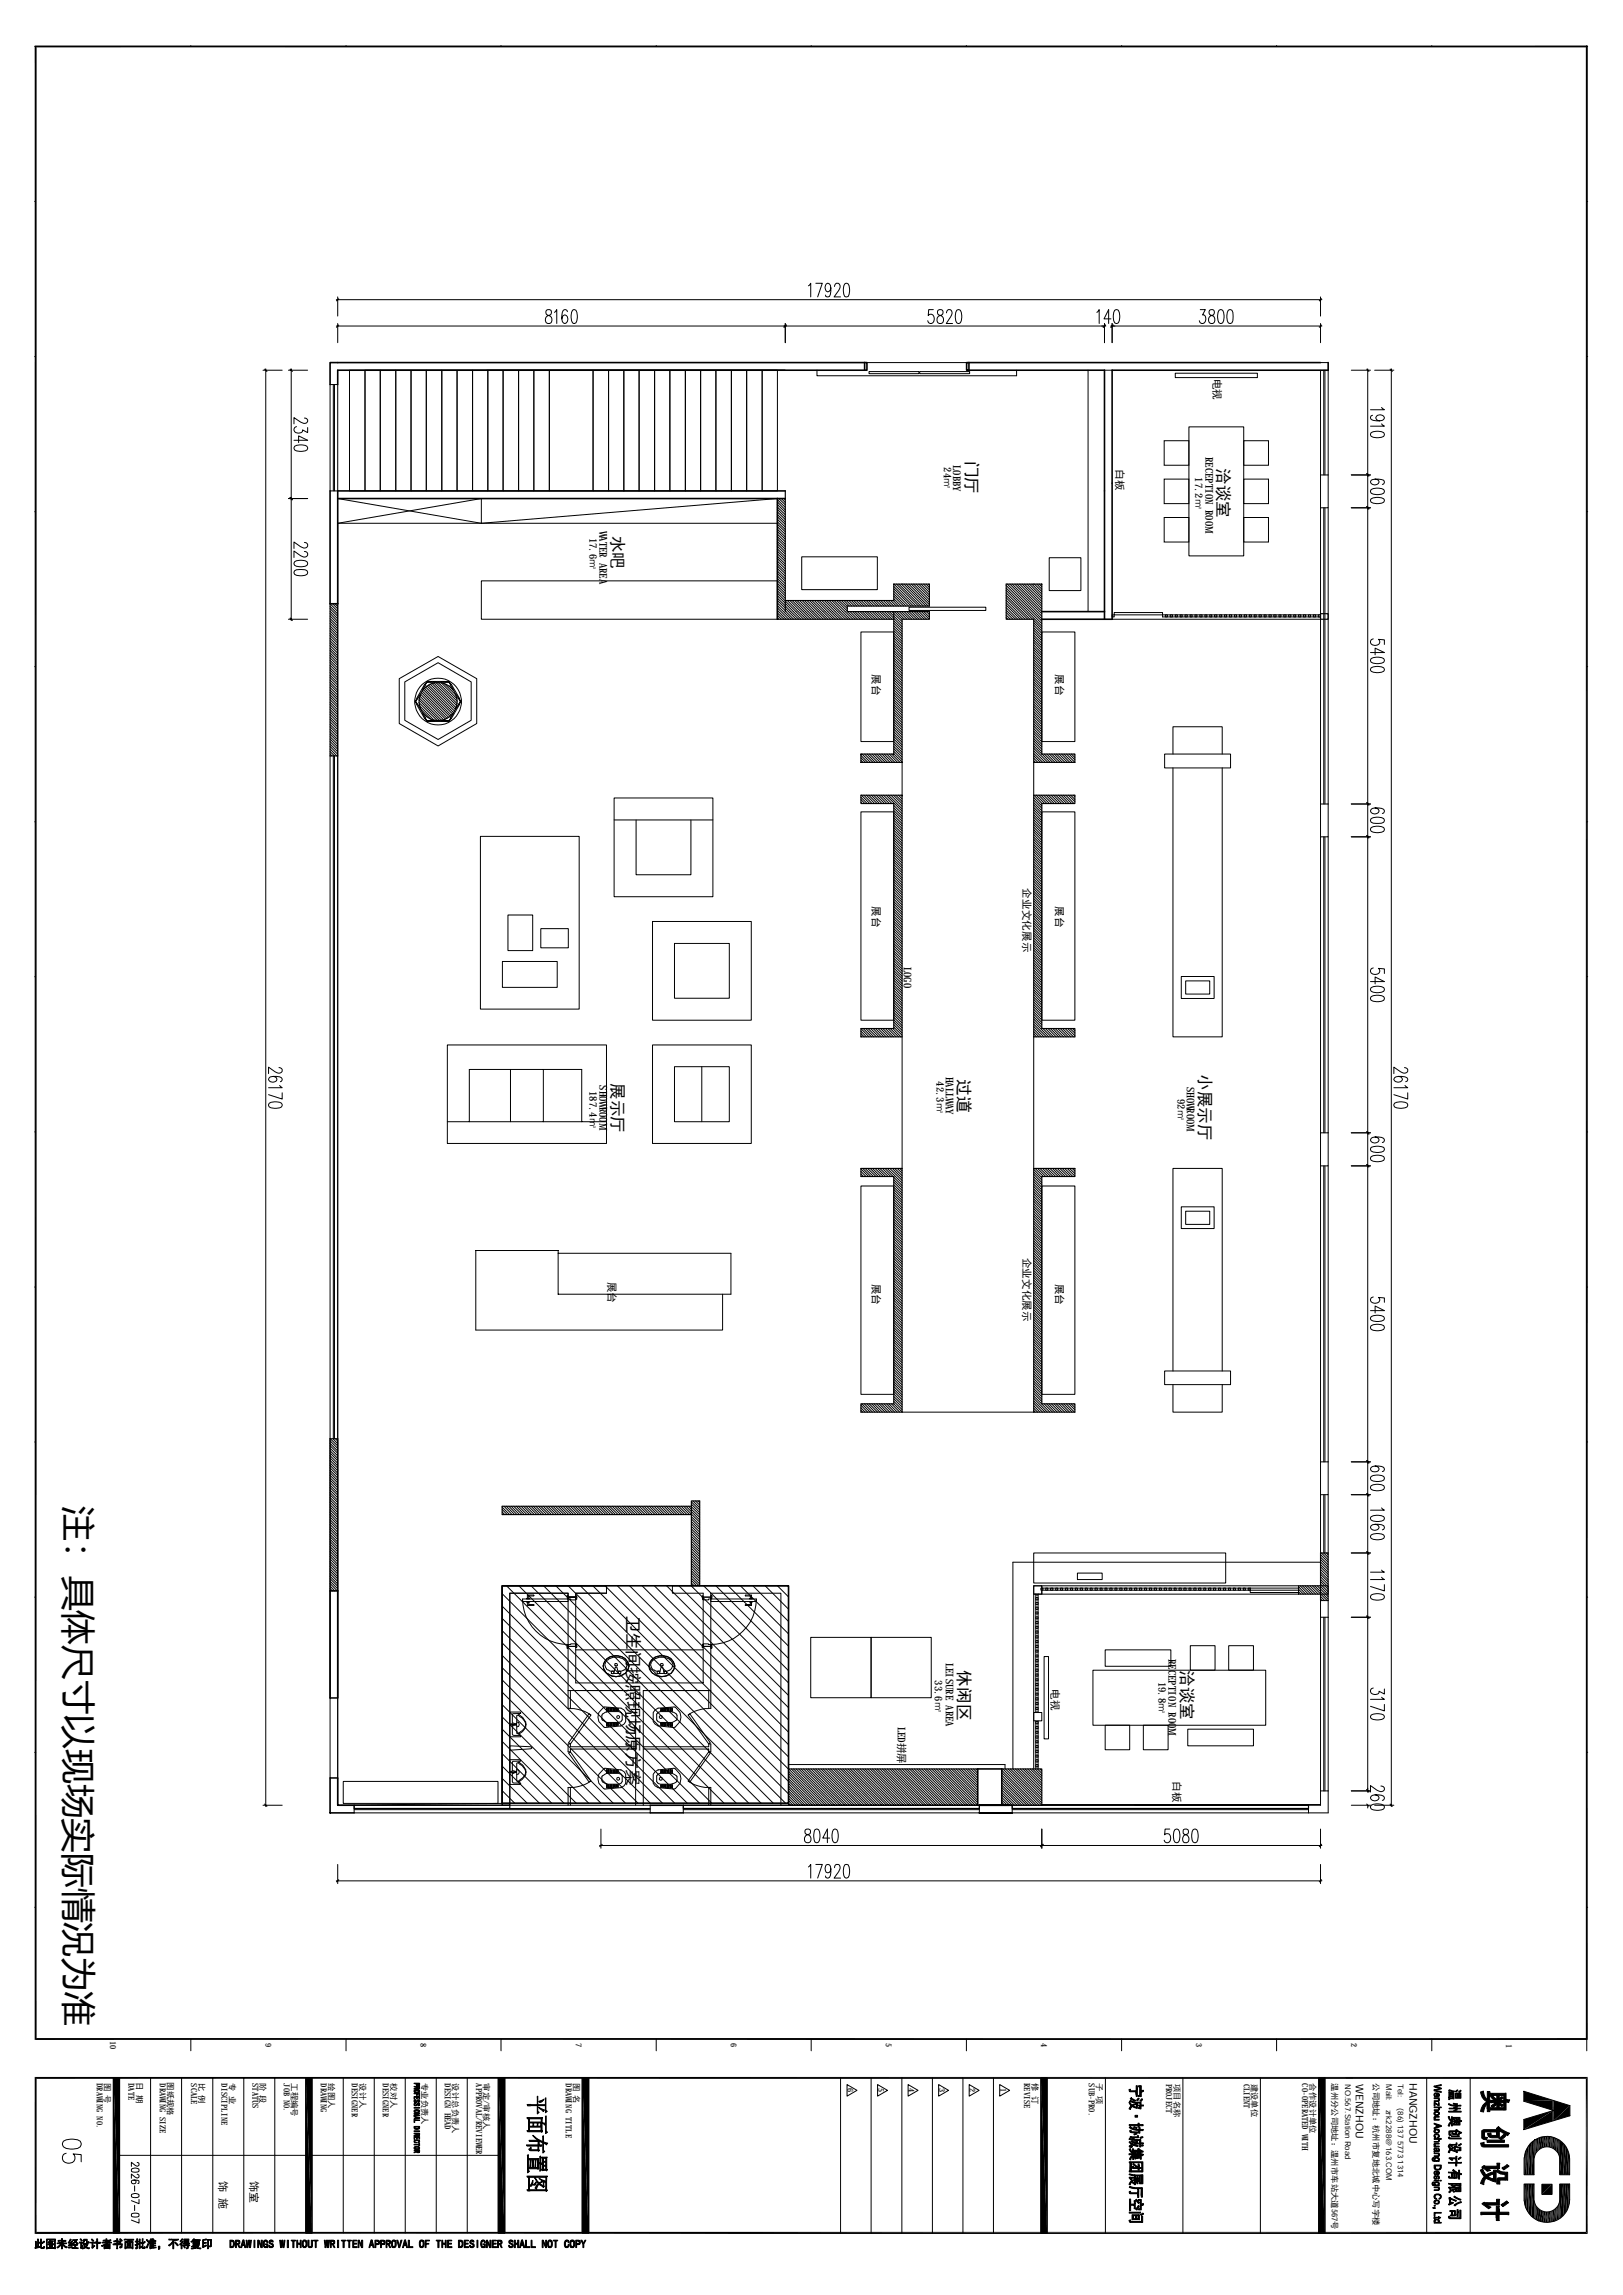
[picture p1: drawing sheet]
<svg xmlns="http://www.w3.org/2000/svg" width="297mm" height="420mm" viewBox="0 0 297 420" stroke-linecap="round" stroke-linejoin="round" font-family="sans-serif">
<defs><g id="words">
<text font-size="6.3" x="12.1" y="275.8" transform="rotate(90 12.1 275.8)">注：具体尺寸以现场实际情况为准</text>
<g font-size="3.1">
<text x="114.8" y="295.8" transform="rotate(90 114.8 295.8)">卫生</text>
<text x="114.8" y="302" transform="rotate(90 114.8 302)">间按</text>
<text x="114.8" y="308.3" transform="rotate(90 114.8 308.3)">照现场原</text>
<text x="114.8" y="320.8" transform="rotate(90 114.8 320.8)">方案</text>
</g>
<g font-size="3">
<text x="176.7" y="84.4" transform="rotate(90 176.7 84.4)">门厅</text>
<text x="222.8" y="85.7" transform="rotate(90 222.8 85.7)">洽谈室</text>
<text x="112" y="98.1" transform="rotate(90 112 98.1)">水吧</text>
<text x="175.3" y="197.5" transform="rotate(90 175.3 197.5)">过道</text>
<text x="219.5" y="196.6" transform="rotate(90 219.5 196.6)">小展示厅</text>
<text x="112" y="198.3" transform="rotate(90 112 198.3)">展示厅</text>
<text x="175.4" y="305.8" transform="rotate(90 175.4 305.8)">休闲区</text>
<text x="216.2" y="305.7" transform="rotate(90 216.2 305.7)">洽谈室</text>
</g>
<g font-size="2">
<text x="40.1" y="399.3" transform="rotate(90 40.1 399.3)">饰 施</text>
<text x="45.8" y="399.3" transform="rotate(90 45.8 399.3)">饰室</text>
</g>
<g font-size="1.9">
<text x="222.1" y="69.3" transform="rotate(90 222.1 69.3)">电视</text>
<text x="220.6" y="83.7" transform="rotate(90 220.6 83.7)">RECEPTION ROOM</text>
<text x="172.8" y="85.6" transform="rotate(90 172.8 85.6)">24㎡</text>
<text x="174.5" y="85.1" transform="rotate(90 174.5 85.1)">LOBBY</text>
<text x="204.3" y="85.9" transform="rotate(90 204.3 85.9)">白板</text>
<text x="218.7" y="87.4" transform="rotate(90 218.7 87.4)">17.2㎡</text>
<text x="107.9" y="98.5" transform="rotate(90 107.9 98.5)">17.6㎡</text>
<text x="109.7" y="97.2" transform="rotate(90 109.7 97.2)">WTER AREA</text>
<text x="109.7" y="98.2" transform="rotate(90 109.7 98.2)">A</text>
<text x="159.7" y="123.4" transform="rotate(90 159.7 123.4)">展台</text>
<text x="193.3" y="123.4" transform="rotate(90 193.3 123.4)">展台</text>
<text x="159.7" y="165.9" transform="rotate(90 159.7 165.9)">展台</text>
<text x="187.2" y="162.6" transform="rotate(90 187.2 162.6)">企业文化展示</text>
<text x="193.3" y="165.9" transform="rotate(90 193.3 165.9)">展台</text>
<text x="165.4" y="177" transform="rotate(90 165.4 177)">LOGO</text>
<text x="171.4" y="198" transform="rotate(90 171.4 198)">42.3㎡</text>
<text x="173.1" y="197.2" transform="rotate(90 173.1 197.2)">HALLWY</text>
<text x="107.9" y="199.7" transform="rotate(90 107.9 199.7)">187.4㎡</text>
<text x="109.7" y="198.7" transform="rotate(90 109.7 198.7)">SHOWOOM</text>
<text x="109.7" y="202.6" transform="rotate(90 109.7 202.6)">R</text>
<text x="173.1" y="202.1" transform="rotate(90 173.1 202.1)">A</text>
<text x="215.5" y="201.2" transform="rotate(90 215.5 201.2)">92㎡</text>
<text x="217.2" y="199" transform="rotate(90 217.2 199)">SHOWOOM</text>
<text x="217.2" y="202.9" transform="rotate(90 217.2 202.9)">R</text>
<text x="187.2" y="230.3" transform="rotate(90 187.2 230.3)">企业文化展示</text>
<text x="111.3" y="234.6" transform="rotate(90 111.3 234.6)">展台</text>
<text x="159.7" y="235" transform="rotate(90 159.7 235)">展台</text>
<text x="193.3" y="235" transform="rotate(90 193.3 235)">展台</text>
<text x="173.1" y="304.4" transform="rotate(90 173.1 304.4)">LEISURE AREA</text>
<text x="213.9" y="303.7" transform="rotate(90 213.9 303.7)">RECEPTION ROOM</text>
<text x="171.1" y="307.6" transform="rotate(90 171.1 307.6)">33.6㎡</text>
<text x="192.4" y="309.2" transform="rotate(90 192.4 309.2)">电视</text>
<text x="212" y="307.9" transform="rotate(90 212 307.9)">19.8㎡</text>
<text x="164.3" y="316.1" transform="rotate(90 164.3 316.1)">LED拼屏</text>
<text x="214.7" y="326.1" transform="rotate(90 214.7 326.1)">白板</text>
<text x="248.2" y="381.5" transform="rotate(90 248.2 381.5)">WENZHOU</text>
<text x="258" y="381.3" transform="rotate(90 258 381.3)">HANGZHOU</text>
</g>
<g font-size="1.5">
<text x="20.2" y="373.7" transform="rotate(90 20.2 373.7)">10</text>
<text x="48.6" y="374.1" transform="rotate(90 48.6 374.1)">9</text>
<text x="77" y="374" transform="rotate(90 77 374)">8</text>
<text x="105.4" y="374" transform="rotate(90 105.4 374)">7</text>
<text x="133.7" y="374" transform="rotate(90 133.7 374)">6</text>
<text x="162.1" y="374.1" transform="rotate(90 162.1 374.1)">5</text>
<text x="190.5" y="374" transform="rotate(90 190.5 374)">4</text>
<text x="218.9" y="374" transform="rotate(90 218.9 374)">3</text>
<text x="247.3" y="374" transform="rotate(90 247.3 374)">2</text>
<text x="275.7" y="374.2" transform="rotate(90 275.7 374.2)">1</text>
<text x="17.7" y="381.4" transform="rotate(90 17.7 381.4)">DRAW</text>
<text x="19.1" y="381.3" transform="rotate(90 19.1 381.3)">图 号</text>
<text x="23.5" y="381.4" transform="rotate(90 23.5 381.4)">DATE</text>
<text x="25" y="381.2" transform="rotate(90 25 381.2)">日 期</text>
<text x="29.3" y="381.4" transform="rotate(90 29.3 381.4)">DRAW</text>
<text x="30.6" y="381.3" transform="rotate(90 30.6 381.3)">图纸规格</text>
<text x="35" y="381.4" transform="rotate(90 35 381.4)">SCALE</text>
<text x="36.4" y="381.3" transform="rotate(90 36.4 381.3)">比 例</text>
<text x="40.6" y="381.4" transform="rotate(90 40.6 381.4)">DISCIPLINE</text>
<text x="42" y="381.4" transform="rotate(90 42 381.4)">专 业</text>
<text x="46.2" y="381.4" transform="rotate(90 46.2 381.4)">STATUS</text>
<text x="47.6" y="381.3" transform="rotate(90 47.6 381.3)">阶 段</text>
<text x="51.9" y="381.4" transform="rotate(90 51.9 381.4)">JOB NO.</text>
<text x="53.3" y="381.4" transform="rotate(90 53.3 381.4)">工程编号</text>
<text x="58.7" y="381.4" transform="rotate(90 58.7 381.4)">DRAW</text>
<text x="60.1" y="381.4" transform="rotate(90 60.1 381.4)">绘图人</text>
<text x="64.4" y="381.4" transform="rotate(90 64.4 381.4)">DESIGNER</text>
<text x="65.8" y="381.4" transform="rotate(90 65.8 381.4)">设计人</text>
<text x="70.1" y="381.4" transform="rotate(90 70.1 381.4)">DESIGNER</text>
<text x="71.5" y="381.4" transform="rotate(90 71.5 381.4)">校对人</text>
<text x="77.2" y="381.3" transform="rotate(90 77.2 381.3)">专业负责人</text>
<text x="81.4" y="381.4" transform="rotate(90 81.4 381.4)">DESIGN HEAD</text>
<text x="82.8" y="381.4" transform="rotate(90 82.8 381.4)">设计总负责人</text>
<text x="87.1" y="381.4" transform="rotate(90 87.1 381.4)">APPROVAL/REVIEWR</text>
<text x="88.5" y="381.4" transform="rotate(90 88.5 381.4)">审定/审核人</text>
<text x="103.5" y="381.4" transform="rotate(90 103.5 381.4)">DRAW</text>
<text x="104.9" y="381.3" transform="rotate(90 104.9 381.3)">图 名</text>
<text x="155.1" y="382.3" transform="rotate(90 155.1 382.3)">6</text>
<text x="160.7" y="382.3" transform="rotate(90 160.7 382.3)">5</text>
<text x="166.3" y="382.3" transform="rotate(90 166.3 382.3)">4</text>
<text x="171.9" y="382.3" transform="rotate(90 171.9 382.3)">3</text>
<text x="177.5" y="382.3" transform="rotate(90 177.5 382.3)">2</text>
<text x="183.1" y="382.3" transform="rotate(90 183.1 382.3)">1</text>
<text x="187.5" y="381.4" transform="rotate(90 187.5 381.4)">REVISE</text>
<text x="188.9" y="381.4" transform="rotate(90 188.9 381.4)">修 订</text>
<text x="199.3" y="381.4" transform="rotate(90 199.3 381.4)">SUB-PRO.</text>
<text x="200.7" y="381.4" transform="rotate(90 200.7 381.4)">子 项</text>
<text x="213.4" y="381.5" transform="rotate(90 213.4 381.5)">PROJECT</text>
<text x="214.9" y="381.5" transform="rotate(90 214.9 381.5)">项目名称</text>
<text x="227.7" y="381.5" transform="rotate(90 227.7 381.5)">CLIENT</text>
<text x="229.1" y="381.5" transform="rotate(90 229.1 381.5)">建设单位</text>
<text x="238.3" y="381.4" transform="rotate(90 238.3 381.4)">CO-OPERATED W</text>
<text x="239.7" y="381.4" transform="rotate(90 239.7 381.4)">合作设计单位</text>
<text x="243.8" y="381.4" transform="rotate(90 243.8 381.4)">温州分公司地址：温州市车站大道567号</text>
<text x="251.3" y="381.4" transform="rotate(90 251.3 381.4)">公司地址：杭州市复地北城中心写字楼</text>
<text x="17.7" y="384.4" transform="rotate(90 17.7 384.4)">ING NO.</text>
<text x="29.3" y="384.5" transform="rotate(90 29.3 384.5)">ING SIZE</text>
<text x="58.7" y="384.5" transform="rotate(90 58.7 384.5)">ING</text>
<text x="103.5" y="384.5" transform="rotate(90 103.5 384.5)">ING TITLE</text>
<text x="87.1" y="392.9" transform="rotate(90 87.1 392.9)">E</text>
<text x="238.3" y="391.4" transform="rotate(90 238.3 391.4)">ITH</text>
</g>
<g font-size="1.4">
<text x="246.2" y="381.5" transform="rotate(90 246.2 381.5)">NO.567.Station Road</text>
<text x="253.7" y="381.5" transform="rotate(90 253.7 381.5)">Mail:</text>
<text x="255.8" y="381.5" transform="rotate(90 255.8 381.5)">Tel:</text>
<text x="253.7" y="386.2" transform="rotate(90 253.7 386.2)">zrk2288@163.COM</text>
<text x="255.8" y="386" transform="rotate(90 255.8 386)">(86) 137</text>
<text x="255.8" y="391.9" transform="rotate(90 255.8 391.9)">57731314</text>
</g>
</g></defs>
<g fill="none" stroke="#000" stroke-width=".18">
<path d="M6.3 8.5h.2M6.5 8.5h283.9v364.8h-283.9zM34.9 8.3v.2M63.3 8.3v.2M91.7 8.3v.2M120.1 8.3v.2M148.5 8.3v.2M176.9 8.3v.2M205.3 8.3v.2M233.6 8.3v.2M262 8.3v.2M290.4 8.3v.2h.2"/>
<path d="M6.3 36.9h.2M290.4 36.9h.2M61.6 59.7h140.8M61.6 54.9h180.3M61.8 54.4v3.5M61.8 59.2v3.5M100 56.8a.64 .64 0 0 0 .5 1 .71 .71 0 0 1 .5 .9 .71 .71 0 0 1-1 .4 .89 .89 0 0 1 .7-1.4 .55 .55 0 0 0 .2-.6 .55 .55 0 0 0-.3-.4zM101.5 57.2l.4-.5v2.5M103.8 57.1v-.3l-.5-.1a1.51 1.51 0 0 0-.5 1.7l.1 .4 .4 .4a.81 .81 0 0 0 .6-.8 .81 .81 0 0 0-.6-.7l-.4 .3-.1 .4M104.8 56.8l.4-.1a1.34 1.34 0 0 1 .5 1.4l-.3 1-.4 .1a1.72 1.72 0 0 1-.4-2zM143.7 59.2v3.5M148 52.3l.4-.4v2.5"/>
<path d="M149.3 51.9h1.2l-.9 2.5M152.1 52.7a.65 .65 0 0 1-.6 .7 .86 .86 0 0 1-.5-.8 .86 .86 0 0 1 .6-.7 1.11 1.11 0 0 1 .5 1.4l-.3 1h-.7v-.3M152.7 52.5l.1-.4a.56 .56 0 0 1 .8-.1 .56 .56 0 0 1 .1 .8l-1 1.6h1.1M154.6 52l.4-.1a1.26 1.26 0 0 1 .5 1.4l-.3 1-.4 .1a1.34 1.34 0 0 1-.5-1.5zM170.8 56.7h-.8l-.1 1.1a.61 .61 0 0 1 .7-.2 .61 .61 0 0 1 .4 .7 .66 .66 0 0 1-.3 .8 .66 .66 0 0 1-.8-.1l-.1-.3M171.7 56.8a.64 .64 0 0 0 .5 1 .71 .71 0 0 1 .5 .9 .71 .71 0 0 1-1 .4 .89 .89 0 0 1 .6-1.4 .55 .55 0 0 0 .3-.6 .55 .55 0 0 0-.3-.4zM173.2 57.3l.1-.4a.56 .56 0 0 1 .8-.1 .56 .56 0 0 1 .1 .9l-1 1.5h1.1M175.1 56.8l.4-.1a1.34 1.34 0 0 1 .5 1.4l-.2 1-.5 .1a1.34 1.34 0 0 1-.5-1.4zM200.7 57.2l.5-.5v2.5M202.1 59.2v3.5M203.3 59.7h38.6M203.3 58.4h-1.2l.8-1.7v2.5"/>
<path d="M203.5 59.2v3.5M204 56.8l.4-.1a1.34 1.34 0 0 1 .5 1.4l-.2 1-.4 .1a1.34 1.34 0 0 1-.5-1.4zM219.7 56.7h.9l-.5 1h.2a.87 .87 0 0 1 .4 .9 .87 .87 0 0 1-.8 .6l-.2-.1-.2-.4M221.4 56.8a.64 .64 0 0 0 .5 1 .74 .74 0 0 1 .5 .8 .74 .74 0 0 1-.8 .6 .84 .84 0 0 1-.4-.9 .84 .84 0 0 1 .8-.6 .59 .59 0 0 0 0-1zM223.1 56.8l.4-.1a1.34 1.34 0 0 1 .5 1.4l-.2 1-.4 .1a1.34 1.34 0 0 1-.6-1.4zM224.8 56.8l.4-.1a1.25 1.25 0 0 1 .5 1.4l-.2 1-.5 .1a1.34 1.34 0 0 1-.5-1.4zM241.7 54.4v3.5M241.7 59.2v3.5M6.3 65.3h.2M48.1 67.8h3.5M48.6 67.5v263.3M52.8 67.8h3.5"/>
<path d="M53.3 67.5v46.1M54.3 78.1a.58 .58 0 0 0-.5 .5 .58 .58 0 0 0 .3 .6l.4 .1a.76 .76 0 0 0 .9-.3v-.3l.9 .5v-.9M55.7 76.5h.1a.49 .49 0 0 1 .5 .3 .49 .49 0 0 1-.1 .5l-.1 .1a1.03 1.03 0 0 1-1.1-.1l-1.2-.8v1.1M60.4 70.4h1.4v19.5h-1.4zM61 70.4v19.5M61.2 70.4v19.5M64 67.8h2.8v22.1h-2.8zM66.8 67.8h2.8v22.1h-2.8zM66.8 67.8h76.9M69.6 67.8h2.8v22.1h-2.8zM72.4 67.8h2.8v22.1h-2.8zM75.2 67.8h2.8v22.1h-2.8z"/>
<path d="M78 67.8h2.9v22.1h-2.9zM80.9 67.8h2.8v22.1h-2.8zM83.7 67.8h2.8v22.1h-2.8zM86.5 67.8h2.8v22.1h-2.8zM89.3 67.8h2.8v22.1h-2.8zM92.1 67.8h2.8v22.1h-2.8zM94.9 67.8h2.8v22.1h-2.8zM97.7 67.8h2.8v22.1h-2.8zM100.5 67.8h8v22.1h-8zM108.5 67.8h2.9v22.1h-2.9zM111.4 67.8h2.8v22.1h2.8v-22.1h2.8v22.1h2.8v-22.1h2.8v22.1h2.8v-22.1h2.8v22.1h2.9v-22.1h2.8v22.1h-2.8v-22.1h-2.9v22.1h-2.8v-22.1h-2.8v22.1h-2.8v-22.1h-2.8v22.1h-2.8v-22.1h-2.8v22.1h-2.8zM136.7 67.8h2.8v22.1h-2.8z"/>
<path d="M139.5 67.8h2.8v22.1h-2.8zM149.5 67.8v1h36.6v-1M158.7 66.4h18.2M159 68h9.2v.4h-9.2zM168.3 68h9.2v.4h-9.2zM199.1 67.8v44.2M202.1 67.8h1.4M215.1 68.3h15v.8h-15zM217.6 78.1h10v23.7h-10zM241.7 67.8v19.2M241.7 66.4h1.4M242.3 67.8v19.2"/>
<path d="M242.5 67.8v19.2M243.1 67.8v19.2M247.3 67.8h3.5M250.3 67.5v260.6M251 79.2a2.65 2.65 0 0 1 2.2 0l.2 .4a1.34 1.34 0 0 1-1.5 .5l-.9-.2-.2-.3zM251.2 76l-.2 .1-.2 .4a1.51 1.51 0 0 0 1.7 .5h.5l.4-.5a.81 .81 0 0 0-.8-.6 .81 .81 0 0 0-.8 .6l.3 .5h.4M251.6 67.8h3.5M252.9 74.6l.5 .4h-2.6M252.9 77.6l.5 .4h-2.6M254.6 67.5v263.3M290.4 65.3h.2M6.3 93.7h.2"/>
<path d="M52.8 91.3h3.5M53.8 80.6h2.5l-1.6-.8v1.2M53.9 81.7a2.54 2.54 0 0 1 2.3 0l.1 .4a1.26 1.26 0 0 1-1.4 .5l-1-.2-.1-.3zM55.7 99.3l.4 .1a.56 .56 0 0 1 .1 .8 .56 .56 0 0 1-.8 0l-1.6-1v1.2M61.8 91.3l26.3 4.5 54.2-4.5M61.8 95.8v234.7l30.1-.3v-39.9h19.1M61.8 95.8h80.5M61.8 95.8l26.3-4.5v4.5M142.3 91.5l1.4 1.4M142.3 91.9l1.4 1.4M142.3 92.4l1.4 1.4M142.3 92.8l1.4 1.4"/>
<path d="M142.3 93.3l1.4 1.4M142.3 93.7l1.4 1.4M142.3 94.2l1.4 1.4M142.3 94.6l1.4 1.4M142.3 95.1l1.4 1.4M142.3 95.5l1.4 1.4M142.3 96l1.4 1.4M142.3 96.4l1.4 1.4M142.3 96.9l1.4 1.4M142.3 97.3l1.4 1.4M142.3 97.8l1.4 1.4M142.3 98.3l1.4 1.4"/>
<path d="M142.3 98.7l1.4 1.4M142.3 99.1l1.4 1.4M142.3 99.6l1.4 1.4M142.5 91.3l1.2 1.1M143 91.3l.7 .7M143.5 91.3l.2 .2M213.1 80.7h4.5v4.5h-4.5zM213.1 87.7h4.5v4.5h-4.5zM213.1 94.7h4.5v4.5h-4.5zM227.6 80.7h4.6v4.5h-4.6zM227.6 87.7h4.6v4.5h-4.6zM227.6 94.7h4.6v4.5h-4.6z"/>
<path d="M241.7 93v54.2M242.3 93v54.2M242.5 93v54.2M243.1 87h-1.4v6M243.1 87v6h-1.4M243.1 93v54.2M247.3 87h3.5M247.3 93h3.5M251 89.6a2.65 2.65 0 0 1 2.2 0l.2 .4a1.34 1.34 0 0 1-1.5 .6l-.9-.3-.2-.3zM251 91.3a2.65 2.65 0 0 1 2.2 0l.2 .4a1.34 1.34 0 0 1-1.5 .5l-.9-.3-.2-.2zM251.7 87.7l.6 .2 .1 .3a.81 .81 0 0 1-.8 .6 .81 .81 0 0 1-.8-.6 1.17 1.17 0 0 1 1.5-.5l.9 .2 .2 .4-.2 .3-.2 .1M290.4 93.7h.2"/>
<path d="M52.8 113.4h3.5M53.9 102.8a2.54 2.54 0 0 1 2.3 0l.1 .5a1.26 1.26 0 0 1-1.4 .5l-1-.3-.1-.2zM53.9 104.5l1-.2a1.18 1.18 0 0 1 1.4 .4v.2a1.26 1.26 0 0 1-1.4 .5l-1-.2-.1-.3zM55.7 101h.4a.56 .56 0 0 1 .1 .8 .56 .56 0 0 1-.8 .1l-1.6-1v1.2M60.4 111l1.4 1.4M60.4 110.5l1.4 1.4M60.4 111.4l1.4 1.4M60.4 111.9l1.4 1.4M60.4 112.3l1.4 1.4M60.4 112.8l1.4 1.4M60.4 113.2l1.4 1.4M60.4 113.7l1.4 1.4"/>
<path d="M60.4 114.1l1.4 1.4M60.4 114.6l1.4 1.4M60.4 115l1.4 1.5M60.4 115.5l1.4 1.4M60.4 116l1.4 1.3M60.4 116.4l1.4 1.4M60.4 116.8l1.4 1.4M60.4 117.3l1.4 1.4M60.4 117.7l1.4 1.4M60.4 118.2l1.4 1.4M60.4 118.7l1.4 1.4M60.4 119.1l1.4 1.4"/>
<path d="M60.4 119.5l1.4 1.4M60.4 120l1.4 1.4M60.9 110.5l.9 1M61.3 110.5l.5 .5M61.8 110.5v.1M88.1 106.3h54.2v7.1h-54.2zM142.3 100l1.4 1.4M142.3 100.5l1.4 1.4M142.3 100.9l1.4 1.5M142.3 101.4l1.4 1.4M142.3 101.9l1.4 1.4M142.3 102.3l1.4 1.4"/>
<path d="M142.3 102.7l1.4 1.4M142.3 103.2l1.4 1.4M142.3 103.6l1.4 1.4M142.3 104.1l1.4 1.4M142.3 104.6l1.4 1.4M142.3 105l1.4 1.4M142.3 105.5l1.4 1.3M142.3 105.9l1.4 1.4M142.3 106.3l1.4 1.4M142.3 106.8l1.4 1.4M142.3 107.2l1.4 1.5M142.3 107.7l1.4 1.4"/>
<path d="M142.3 108.2l1.4 1.4M142.3 108.6l4.8 4.8M142.3 109.1l4.3 4.3M142.3 109.5l3.9 3.9M142.3 109.9l3.4 3.5M142.3 110.4l2.9 3M142.3 110.9l2.5 2.5M142.3 111.3l2.1 2.1M142.3 111.8l1.6 1.6M142.3 112.2l1.2 1.2M142.3 112.6l.7 .8M142.3 113.1l.2 .3"/>
<path d="M144.1 109.9l3.4 3.5M144.6 109.9l3.4 3.5M145 109.9l3.4 3.5M145.5 109.9l3.4 3.5M145.9 109.9l3.4 3.5M146.3 109.9l3.5 3.5M146.7 101.9h13.9v6h-13.9zM146.8 109.9l3.4 3.5M147.2 109.9l3.5 3.5M147.7 109.9l3.4 3.5M148.2 109.9l3.4 3.5M148.6 109.9l3.4 3.5"/>
<path d="M149.1 109.9l3.4 3.5M149.5 109.9l3.4 3.5M149.9 109.9l3.5 3.5M150.4 109.9l3.4 3.5M150.9 109.9l3.4 3.5M151.3 109.9l3.4 3.5M151.8 109.9l3.4 3.5M152.2 109.9l3.4 3.5M152.7 109.9l3.4 3.5M153.1 109.9l2 2M153.5 109.9l1.6 1.5M154 109.9l1.1 1.1"/>
<path d="M154.5 109.9l.9 1.1M154.9 109.9l1 1.1M155.1 112l1.4 1.4M155.4 109.9l1 1.1M155.6 112l1.4 1.4M155.8 109.9l1 1.1M156 112l1.4 1.4M156.3 109.9l1 1.1M156.5 112l1.4 1.4M156.7 109.9l1 1.1M156.9 112l1.4 1.4M157.2 109.9l1 1.1"/>
<path d="M157.4 112l1.4 1.4M157.6 115.7h6v20.1h-6zM157.6 109.9l1 1.1M157.8 112l1.4 1.4M158.1 109.9l1 1.1M158.3 112l1.4 1.4M158.5 109.9l1 1.1M158.7 112l1.4 1.4M159 109.9l1 1.1M159.2 112l1.4 1.4M159.4 109.9l1 1.1M159.6 112l1.4 1.4"/>
<path d="M159.9 109.9l1 1.1M160.1 112l1.4 1.4M160.3 109.9l1 1.1M160.5 112l1.4 1.4M160.8 109.9l1 1.1M161 112l1.4 1.4M161.2 109.9l1 1.1M161.4 112l1.5 1.4M161.7 109.9l1 1.1M161.9 112l1.4 1.4M162.1 109.9l1 1.1M162.3 112l2.8 2.7"/>
<path d="M162.6 109.9l1 1.1M162.8 112l2.3 2.3M163 109.9l1 1.1M163.2 112l1.9 1.8M163.5 109.9l1 1.1M163.6 114.6l1.5 1.5M163.6 115.9l1.5 1.5M163.6 117.3l1.5 1.5M163.6 118.2l1.5 1.5M163.6 118.6l1.5 1.5M163.6 119.5l1.5 1.5M163.6 107.4l3.6 3.6"/>
<path d="M163.6 107.8l3.2 3.2M163.6 108.2l2.7 2.8M163.6 108.7l2.2 2.3M163.6 109.1l1.8 1.9M163.6 109.6l1.3 1.4M163.6 113.7l1.5 1.4M163.6 114.1l1.5 1.5M163.6 115l1.5 1.5M163.6 115.4l1.5 1.6M163.6 116.4l1.5 1.5M163.6 116.8l1.5 1.5M163.6 117.7l1.5 1.5"/>
<path d="M163.6 119.1l1.5 1.5M163.6 120l1.5 1.5M163.6 106.9l4 4.1M163.7 112l1.4 1.4M164.1 106.9l4 4.1M164.1 112l1.4 1.4M164.5 106.9l4 4.1M164.6 112l1.4 1.4M165 106.9l4 4.1M165 112l1.5 1.4M165.4 106.9l4.1 4.1M165.5 112l1.4 1.4"/>
<path d="M165.9 106.9l4 4.1M165.9 112l1.4 1.4M166.3 106.9l3.8 3.8M166.4 111.2h14v.6h-14zM166.4 112l1.4 1.4M166.8 106.9l3.3 3.4M166.8 112l1.4 1.4M167.2 106.9l2.9 2.9M167.3 112l1.4 1.4M167.7 106.9l2.4 2.4M167.7 112l1.5 1.4M168.1 106.9l2 2"/>
<path d="M168.2 112l1.4 1.4M168.6 106.9l1.5 1.6M168.7 112l1.4 1.4M169 106.9l1.1 1.1M169.1 112l1 1M169.5 106.9l.6 .7M169.5 112l.6 .5M169.9 106.9l.2 .2M170 112l.1 .1M184.1 107.2l6.6 6.5M184.1 107.7l6.6 6.5M184.1 108.1l6.6 6.5"/>
<path d="M184.1 108.5l4.9 4.9M184.1 109l4.4 4.4M184.1 109.4l4 4M184.1 109.9l3.5 3.5M184.1 110.4l3.1 3M184.1 110.8l2.6 2.6M184.1 111.3l2.2 2.1M184.1 111.7l1.7 1.7M184.1 112.1l1.3 1.3M184.1 112.6l.8 .8M184.1 113.1l.4 .3M184.4 106.9l6.3 6.4"/>
<path d="M184.8 106.9l5.9 5.9M185.3 106.9l5.4 5.5M185.7 106.9l5 5M186.1 106.9l4.6 4.6M186.6 106.9l4.1 4.1M187.1 106.9l3.6 3.7M187.5 106.9l3.2 3.2M188 106.9l2.7 2.7M188.4 106.9l2.3 2.3M188.8 106.9l1.9 1.9M189.2 113.6l1.5 1.5M189.2 114l1.5 1.5"/>
<path d="M189.2 114.5l1.5 1.5M189.2 114.9l1.5 1.5M189.2 115.4l1.5 1.5M189.2 115.8l1.5 1.5M189.2 116.3l1.5 1.5M189.2 116.7l1.5 1.5M189.2 117.2l1.5 1.5M189.2 117.6l1.5 1.5M189.2 118.1l1.5 1.5M189.2 118.5l1.5 1.5M189.2 119l1.5 1.5M189.2 119.4l1.5 1.5"/>
<path d="M189.2 119.9l1.5 1.5M189.3 106.9l1.4 1.4M189.8 106.9l.9 1M190.2 106.9l.5 .5M190.7 115.7h6v20.1h-6zM190.7 106.9v.1M192 102.1h5.8v6h-5.8zM203.5 112.6h.4v.3h-.4zM203.5 113.4h38.2M203.9 112.1h8.9v.5h-8.9zM213.3 112.6h.4v.3h-.4zM214.2 112.6h.4v.3h-.4z"/>
<path d="M215.1 112.6h.4v.3h-.4zM216 112.6h.4v.3h-.4zM216.9 112.6h.4v.3h-.4zM217.8 112.6h.4v.3h-.4zM218.7 112.6h.4v.3h-.4zM219.6 112.6h.4v.3h-.4zM220.5 112.6h.4v.3h-.4zM221.4 112.6h.4v.3h-.4zM222.3 112.6h.4v.3h-.4zM223.2 112.6h.4v.3h-.4zM224.1 112.6h.4v.3h-.4zM225 112.6h.4v.3h-.4z"/>
<path d="M225.9 112.6h.4v.3h-.4zM226.8 112.6h.4v.3h-.4zM227.7 112.6h.4v.3h-.4zM228.6 112.6h.4v.3h-.4zM229.5 112.6h.4v.3h-.4zM230.4 112.6h.4v.3h-.4zM231.4 112.6h.3v.3h-.3zM232.2 112.6h.5v.3h-.5zM233.1 112.6h.5v.3h-.5zM234.1 112.6h.3v.3h-.3zM234.9 112.6h.5v.3h-.5zM235.8 112.6h.5v.3h-.5z"/>
<path d="M236.8 112.6h.4v.3h-.4zM237.7 112.6h.4v.3h-.4zM238.5 112.6h.5v.3h-.5zM239.5 112.6h.4v.3h-.4zM240.4 112.6h.4v.3h-.4zM241.3 112.6h.4v.3h-.4zM241.7 112.6h-28.9v.3h28.9M250.8 119.5h2.6l-1.7-.8v1.2M251.3 117a.56 .56 0 0 0-.5 .5 .56 .56 0 0 0 .4 .6 .78 .78 0 0 0 1 0 .78 .78 0 0 0 .2-1h-.1h1.1v.9M6.3 122h.2M60.4 124l1.4 1.4M60.4 125.9l1.4 1.4"/>
<path d="M60.4 127.2l1.4 1.4M60.4 120.4l1.4 1.4M60.4 120.9l1.4 1.4M60.4 121.3l1.4 1.5M60.4 121.8l1.4 1.4M60.4 122.3l1.4 1.4M60.4 122.7l1.4 1.4M60.4 123.1l1.4 1.4M60.4 123.6l1.4 1.4M60.4 124.5l1.4 1.4M60.4 125l1.4 1.4M60.4 125.4l1.4 1.4"/>
<path d="M60.4 126.3l1.4 1.4M60.4 126.7l1.4 1.4M60.4 127.6l1.4 1.5M60.4 128.1l1.4 1.4M60.4 128.6l1.4 1.4M60.4 129l1.4 1.4M60.4 129.5l1.4 1.4M60.4 129.9l1.4 1.4M60.4 130.3l1.4 1.5M60.4 130.8l1.4 1.4M60.4 131.3l1.4 1.4M60.4 131.7l1.4 1.4"/>
<path d="M60.4 132.2l1.4 1.4M60.4 132.6l1.4 1.4M60.4 133.1l1.4 1.4M60.4 133.5l1.4 1.4M60.4 134l1.4 1.4M60.4 134.4l1.4 1.4M60.4 134.9l1.4 1.4M60.4 135.3l1.4 1.4M60.4 135.8l1.4 1.4M60.4 136.2l1.4 1.4M60.4 136.7l1.4 1.4M60.4 137.1l1.2 1.3"/>
<path d="M60.4 137.6l.8 .8v125M60.4 138l.3 .4M60.4 138.4v125M61 138.4v125M61.8 138.4v125M73.1 124.2l7.1-4 7 4v8.3l-7 4.1-7.1-4.1zM74.1 124.8l6.1-3.5 6 3.5v7.1l-6 3.5-6.1-3.5zM75.9 128.4h.2zM76 128.5l.3 .4M76.1 128.5l.3 .4M76.3 127.9l-.3 .4M76.4 128l-.3 .4"/>
<path d="M76.7 128.1l3.7 3.8M76.7 128.6l3.3 3.3M76.7 129.1l2.8 2.8M76.7 127.8l4.1 4.1M76.8 127.4l4.4 4.4M76.9 129.7l-.5-.8h-.2l1.5 2.7 .2-.2-.5-.8M76.9 127l4.6 4.7M76.9 129.8l1.9 1.9M77.1 126.7l4.7 4.8M77.3 126.5l4.8 4.9M77.4 126.2l.5-.8-.2-.1-1.5 2.6 .2 .1 .5-.9M77.4 126.2l5 4.9"/>
<path d="M77.6 126l5 4.9M77.8 131.5l.2 .5M77.9 131.5l.2 .4M77.9 125.8l4.9 4.9M78 124.8h.2zM78 132h.2zM78 124.9l-.2 .4M78.1 125l-.2 .3M78.1 125.6l4.9 4.9M78.2 124.8h.5M78.2 132h.5M78.4 125.4l4.8 4.8"/>
<path d="M78.7 124.9h-.5M78.7 125.2l4.7 4.7M79 125.1l4.5 4.5M79.4 125l4.2 4.2M79.7 124.9h-1v-.1h3v.1h-1l3 3M79.7 131.9h-1v.2h3v-.2h-1M79.8 124.9l3.9 3.9M80.2 124.9l3.5 3.5M81.2 125.1l2.3 2.2M81.7 124.8h.4M81.7 124.9h.4M81.7 132h.4"/>
<path d="M82.1 124.8h.2zM82.1 132h.2zM82.1 125.5l1 .9M82.2 125l.3 .3M82.3 124.9l.2 .4M82.5 131.5l-.3 .4M82.5 131.5l-.2 .5M82.9 126.2l-.5-.8 .2-.1 1.5 2.6-.2 .1-.5-.9M83.4 129.7l.5-.8h.2l-1.5 2.7-.2-.2 .5-.8M84 128l.2 .4M84.1 127.9l.2 .4M84.2 128.4h.2z"/>
<path d="M84.2 128.5l-.2 .4M84.3 128.5l-.2 .4M157.6 138.3l1.2 1.3M157.6 138.7l.8 .9M157.6 139.2l.3 .4M157.8 138l1.5 1.6M158.2 138l1.6 1.6M158.7 138l1.5 1.6M159.1 138l1.6 1.6M159.6 138l1.5 1.6M160.1 138l1.4 1.6M160.5 138l1.5 1.6"/>
<path d="M161 138l1.4 1.6M161.4 138l1.5 1.6M161.8 138l1.6 1.6M162.3 138l1.5 1.6M162.8 138l1.5 1.6M163.2 138l1.5 1.6M163.6 120.9l1.5 1.5M163.6 122.2l1.5 1.5M163.6 127.6l1.5 1.5M163.6 129l1.5 1.5M163.6 130.3l1.5 1.5M163.6 133.9l1.5 1.6"/>
<path d="M163.6 120.4l1.5 1.5M163.6 121.3l1.5 1.5M163.6 121.8l1.5 1.5M163.6 122.7l1.5 1.5M163.6 123.1l1.5 1.5M163.6 123.6l1.5 1.5M163.6 124l1.5 1.5M163.6 124.5l1.5 1.5M163.6 124.9l1.5 1.5M163.6 125.4l1.5 1.5M163.6 125.8l1.5 1.5M163.6 126.3l1.5 1.5"/>
<path d="M163.6 126.7l1.5 1.5M163.6 127.2l1.5 1.5M163.6 128.1l1.5 1.5M163.6 128.5l1.5 1.5M163.6 129.4l1.5 1.5M163.6 129.9l1.5 1.5M163.6 130.8l1.5 1.5M163.6 131.2l1.5 1.6M163.6 131.7l1.5 1.5M163.6 132.1l1.5 1.5M163.6 132.6l1.5 1.5M163.6 133.1l1.5 1.4"/>
<path d="M163.6 133.5l1.5 1.5M163.6 134.4l1.5 1.5M163.6 134.8l1.5 1.6M163.6 135.3l1.5 1.5M163.6 135.8l1.5 1.4M163.6 136.2l1.5 1.5M163.6 136.7l1.5 1.4M163.6 137.1l1.5 1.5M163.6 137.5l1.5 1.6M163.6 138l1.5 1.5M165.1 139.6v6M189.2 120.3l1.5 1.5"/>
<path d="M189.2 120.8l1.5 1.5M189.2 121.2l1.5 1.5M189.2 121.7l1.5 1.5M189.2 122.1l1.5 1.5M189.2 122.6l1.5 1.5M189.2 123l1.5 1.5M189.2 123.5l1.5 1.5M189.2 124l1.5 1.4M189.2 124.4l1.5 1.5M189.2 124.8l1.5 1.5M189.2 125.3l1.5 1.5M189.2 125.7l1.5 1.6"/>
<path d="M189.2 126.2l1.5 1.5M189.2 126.6l1.5 1.5M189.2 127.1l1.5 1.5M189.2 127.6l1.5 1.4M189.2 128l1.5 1.5M189.2 128.4l1.5 1.6M189.2 128.9l1.5 1.5M189.2 129.3l1.5 1.6M189.2 129.8l1.5 1.5M189.2 130.3l1.5 1.4M189.2 130.7l1.5 1.5M189.2 131.1l1.5 1.5"/>
<path d="M189.2 131.6l1.5 1.5M189.2 132l1.5 1.6M189.2 132.5l1.5 1.5M189.2 132.9l1.5 1.6M189.2 133.4l1.5 1.5M189.2 133.9l1.5 1.4M189.2 134.3l1.5 1.5M189.2 134.7l1.5 1.6M189.2 135.2l1.5 1.5M189.2 135.6l1.5 1.6M189.2 136.1l1.5 1.5M189.2 136.6l1.5 1.4"/>
<path d="M189.2 137l2.6 2.6M189.2 137.5l2.1 2.1M189.2 137.9l1.6 1.7M189.2 138.3l1.2 1.3M189.2 138.8l.7 .8M189.2 139.3l.3 .3M189.2 139.6v6M190.7 138l1.5 1.6M191.1 138l1.6 1.6M191.6 138l1.5 1.6M192.1 138l1.4 1.6M192.5 138l1.5 1.6"/>
<path d="M193 138l1.4 1.6M193.4 138l1.5 1.6M193.8 138l1.6 1.6M194.3 138l1.5 1.6M194.7 138l1.6 1.6M195.2 138l1.5 1.6M195.7 138l1 1.1M196.1 138l.6 .7M196.6 138l.1 .2M213.1 138h12.1v2.6h-12.1zM214.7 138v-4.9h9v4.9M251 120.6a2.65 2.65 0 0 1 2.2 0l.2 .4a1.34 1.34 0 0 1-1.5 .5l-.9-.3-.2-.2z"/>
<path d="M251 122.3a2.65 2.65 0 0 1 2.2 0l.2 .4a1.72 1.72 0 0 1-2.1 .4l-.3-.2-.2-.2zM290.4 122h.2M6.3 150.5h.2M87.9 153.1h18.1v31.6h-18.1zM112.4 146.1h18.1v18.1h-18.1zM112.4 150.1h18.1M116.4 150.1v10h10v-10M157.6 148.6h6v38.2h-6zM157.6 146l1.1 1.1M157.6 146.4l.7 .7M157.6 146.9l.2 .2M157.6 145.6l1.6 1.5"/>
<path d="M158.1 145.6l1.5 1.5M158.6 145.6l1.5 1.5M159 145.6l1.5 1.5M159.5 145.6l1.5 1.5M159.9 145.6l1.5 1.5M160.4 145.6l1.5 1.5M160.8 145.6l1.5 1.5M161.2 145.6l1.6 1.5M161.7 145.6l1.5 1.5M162.2 145.6l2.9 2.9M162.6 145.6l2.5 2.5M163.1 145.6l2 2"/>
<path d="M163.5 145.6l1.6 1.6M163.6 147.4l1.5 1.6M163.6 147.9l1.5 1.5M163.6 148.4l1.5 1.5M163.6 148.8l1.5 1.5M163.6 149.3l1.5 1.5M163.6 149.7l1.5 1.5M163.6 150.2l1.5 1.5M163.6 150.6l1.5 1.5M163.6 151.1l1.5 1.5M163.6 151.5l1.5 1.5M163.6 152l1.5 1.5"/>
<path d="M163.6 152.4l1.5 1.5M163.6 152.9l1.5 1.5M163.6 153.3l1.5 1.5M163.6 153.8l1.5 1.5M163.6 154.2l1.5 1.5M163.6 154.7l1.5 1.5M163.6 155.1l1.5 1.5M163.6 155.6l1.5 1.5M163.6 156l1.5 1.5M163.6 156.5l1.5 1.5M163.6 156.9l1.5 1.6M163.6 157.4l1.5 1.5"/>
<path d="M163.6 157.8l1.5 1.5M163.6 158.3l1.5 1.5M163.6 158.8l1.5 1.4M163.6 159.2l1.5 1.5M163.6 159.6l1.5 1.5M164 145.6l1.1 1.1M164.4 145.6l.7 .7M164.9 145.6l.2 .2M189.2 146l1.5 1.5M189.2 146.5l1.5 1.5M189.2 146.9l1.5 1.5M189.2 147.4l1.5 1.5"/>
<path d="M189.2 147.8l1.5 1.5M189.2 148.3l1.5 1.5M189.2 148.7l1.5 1.5M189.2 149.2l1.5 1.5M189.2 149.6l1.5 1.5M189.2 150.1l1.5 1.5M189.2 150.5l1.5 1.5M189.2 151l1.5 1.5M189.2 151.4l1.5 1.6M189.2 151.9l1.5 1.5M189.2 152.3l1.5 1.5M189.2 152.8l1.5 1.5"/>
<path d="M189.2 153.2l1.5 1.5M189.2 153.7l1.5 1.5M189.2 154.1l1.5 1.5M189.2 154.6l1.5 1.5M189.2 155l1.5 1.5M189.2 155.5l1.5 1.5M189.2 155.9l1.5 1.5M189.2 156.4l1.5 1.5M189.2 156.8l1.5 1.5M189.2 157.3l1.5 1.5M189.2 157.7l1.5 1.6M189.2 158.2l1.5 1.5"/>
<path d="M189.2 158.6l1.5 1.5M189.2 159.1l1.5 1.5M189.2 159.6l1.5 1.4M189.2 160l1.5 1.5M189.2 145.6l1.5 1.5M189.7 145.6l1.5 1.5M190.1 145.6l1.5 1.5M190.5 145.6l1.6 1.5M190.7 148.6h6v38.2h-6zM191 145.6l1.5 1.5M191.5 145.6l1.5 1.5M191.9 145.6l1.5 1.5"/>
<path d="M192.4 145.6l1.5 1.5M192.8 145.6l1.5 1.5M193.3 145.6l1.5 1.5M193.7 145.6l1.5 1.5M194.2 145.6l1.5 1.5M194.6 145.6l1.5 1.5M195.1 145.6l1.5 1.5M195.5 145.6l1.2 1.2M196 145.6l.7 .7M196.4 145.6l.3 .3M214.7 140.6v49.2h9v-49.2M241.7 153.2v54.2"/>
<path d="M242.3 153.2v54.2M242.5 153.2v54.2M243.1 147.2h-1.4v6M243.1 147.2v6h-1.4M243.1 153.2v54.2M247.3 147.2h3.5M247.3 153.2h3.5M251 149.9a2.65 2.65 0 0 1 2.2 0l.2 .4a1.25 1.25 0 0 1-1.5 .4l-.9-.2-.2-.2zM251 151.5a2.65 2.65 0 0 1 2.2 0l.2 .4a1.34 1.34 0 0 1-1.5 .5l-.9-.2-.2-.3zM251.7 147.9a.65 .65 0 0 1 .7 .6 .83 .83 0 0 1-.8 .5 .83 .83 0 0 1-.8-.6 1.11 1.11 0 0 1 1.5-.5l.9 .3 .2 .4-.2 .2-.2 .1M290.4 150.5h.2M6.3 178.8h.2"/>
<path d="M91.9 176h10.1v4.8h-10.1zM93 167.5h4.5v6.5h-4.5zM99 170h5v3.5h-5zM119.4 168.7h18.1v18.1h-18.1zM123.4 172.7h10.1v10.1h-10.1zM163.6 160.1l1.5 1.5M163.6 160.5l1.5 1.6M163.6 161l1.5 1.5M163.6 161.4l1.5 1.5M163.6 161.9l1.5 1.5M163.6 162.3l1.5 1.5M163.6 162.8l1.5 1.5"/>
<path d="M163.6 163.2l1.5 1.6M163.6 163.7l1.5 1.5M163.6 164.1l1.5 1.6M163.6 164.6l1.5 1.5M163.6 165.1l1.5 1.4M163.6 165.5l1.5 1.5M163.6 165.9l1.5 1.5M163.6 166.4l1.5 1.5M163.6 166.8l1.5 1.6M163.6 167.3l1.5 1.5M163.6 167.8l1.5 1.4M163.6 168.2l1.5 1.5"/>
<path d="M163.6 168.7l1.5 1.4M163.6 169.1l1.5 1.5M163.6 169.5l1.5 1.6M163.6 170l1.5 1.5M163.6 170.4l1.5 1.6M163.6 170.9l1.5 1.5M163.6 171.4l1.5 1.4M163.6 171.8l1.5 1.5M163.6 172.3l1.5 1.5M163.6 172.7l1.5 1.5M163.6 173.1l1.5 1.6M163.6 173.6l1.5 1.5"/>
<path d="M163.6 174.1l1.5 1.5M163.6 174.5l1.5 1.5M163.6 175l1.5 1.4M163.6 175.4l1.5 1.5M163.6 175.9l1.5 1.5M163.6 176.3l1.5 1.5M163.6 176.7l1.5 1.6M163.6 177.2l1.5 1.5M163.6 177.7l1.5 1.5M163.6 178.1l1.5 1.5M163.6 178.6l1.5 1.5M163.6 179l1.5 1.5"/>
<path d="M163.6 179.5l1.5 1.5M163.6 179.9l1.5 1.5M189.2 160.4l1.5 1.6M189.2 160.9l1.5 1.5M189.2 161.3l1.5 1.6M189.2 161.8l1.5 1.5M189.2 162.3l1.5 1.4M189.2 162.7l1.5 1.5M189.2 163.2l1.5 1.4M189.2 163.6l1.5 1.5M189.2 164l1.5 1.6M189.2 164.5l1.5 1.5"/>
<path d="M189.2 164.9l1.5 1.6M189.2 165.4l1.5 1.5M189.2 165.9l1.5 1.4M189.2 166.3l1.5 1.5M189.2 166.8l1.5 1.5M189.2 167.2l1.5 1.5M189.2 167.6l1.5 1.6M189.2 168.1l1.5 1.5M189.2 168.6l1.5 1.5M189.2 169l1.5 1.5M189.2 169.5l1.5 1.4M189.2 169.9l1.5 1.5"/>
<path d="M189.2 170.3l1.5 1.6M189.2 170.8l1.5 1.5M189.2 171.2l1.5 1.6M189.2 171.7l1.5 1.5M189.2 172.2l1.5 1.5M189.2 172.6l1.5 1.5M189.2 173.1l1.5 1.5M189.2 173.5l1.5 1.5M189.2 173.9l1.5 1.6M189.2 174.4l1.5 1.5M189.2 174.9l1.5 1.5M189.2 175.3l1.5 1.5"/>
<path d="M189.2 175.8l1.5 1.5M189.2 176.2l1.5 1.5M189.2 176.7l1.5 1.5M189.2 177.1l1.5 1.5M189.2 177.6l1.5 1.5M189.2 178l1.5 1.5M189.2 178.5l1.5 1.5M189.2 178.9l1.5 1.5M189.2 179.4l1.5 1.5M189.2 179.8l1.5 1.5M216.2 178.8h6v4h-6zM217 179.6h4.4v2.4h-4.4z"/>
<path d="M250.8 179.7h2.6l-1.7-.8v1.2M251.3 177.2a.56 .56 0 0 0-.5 .5 .56 .56 0 0 0 .4 .6 .78 .78 0 0 0 1 0 .78 .78 0 0 0 .2-.9l-.1-.1 1.1 .1v.8M290.4 178.8h.2M50 197.1l.6 .2a.74 .74 0 0 1-.6 .9 .74 .74 0 0 1-.9-.5l.2-.4a2.32 2.32 0 0 1 2.2 0l.1 .4-.3 .3M51.1 195.5h.3a.56 .56 0 0 1 .1 .8 .56 .56 0 0 1-.8 .1l-1.6-1v1.2M51.2 198.7l.4 .4h-2.5M81.9 191.3h29.1v18h-29.1zM93.4 195.8v9.6M99.4 195.8v9.6M119.4 191.3h18.1v18h-18.1zM123.4 195.3h10.1v10.1h-10.1zM128.4 195.3v10.1"/>
<path d="M157.6 188.3l1.4 1.5M157.6 188.8l1 1M157.6 189.2l.6 .6M157.6 189.7l.1 .1M158 188.3l1.5 1.5M158.5 188.3l1.4 1.5M158.9 188.3l1.5 1.5M159.3 188.3l1.6 1.5M159.8 188.3l1.5 1.5M160.2 188.3l1.6 1.5M160.7 188.3l1.5 1.5M161.2 188.3l1.4 1.5"/>
<path d="M161.6 188.3l1.5 1.5M162.1 188.3l1.4 1.5M162.5 188.3l1.5 1.5M162.9 188.3l1.6 1.5M163.4 188.3l1.5 1.5M163.6 180.4l1.5 1.5M163.6 180.8l1.5 1.5M163.6 181.3l1.5 1.5M163.6 181.7l1.5 1.5M163.6 182.2l1.5 1.5M163.6 182.6l1.5 1.5M163.6 183.1l1.5 1.5"/>
<path d="M163.6 183.5l1.5 1.5M163.6 184l1.5 1.5M163.6 184.4l1.5 1.5M163.6 184.9l1.5 1.5M163.6 185.3l1.5 1.5M163.6 185.8l1.5 1.5M163.6 186.2l1.5 1.5M163.6 186.7l1.5 1.5M163.6 187.1l1.5 1.5M163.6 187.6l1.5 1.5M163.6 188l1.5 1.5M165.1 189.8v24.1"/>
<path d="M189.2 180.3l1.5 1.5M189.2 180.7l1.5 1.5M189.2 181.2l1.5 1.5M189.2 181.6l1.5 1.5M189.2 182.1l1.5 1.5M189.2 182.5l1.5 1.5M189.2 183l1.5 1.5M189.2 183.4l1.5 1.6M189.2 183.9l1.5 1.5M189.2 184.3l1.5 1.5M189.2 184.8l1.5 1.5M189.2 185.3l1.5 1.4"/>
<path d="M189.2 185.7l1.5 1.5M189.2 186.1l1.5 1.5M189.2 186.6l1.5 1.5M189.2 187l2.7 2.8M189.2 187.5l2.3 2.3M189.2 187.9l1.9 1.9M189.2 188.4l1.4 1.4M189.2 188.8l1 1M189.2 189.3l.5 .5M189.2 189.7v.1M189.2 189.8v24.1M190.9 188.3l1.5 1.5"/>
<path d="M191.3 188.3l1.5 1.5M191.8 188.3l1.5 1.5M192.2 188.3l1.6 1.5M192.7 188.3l1.5 1.5M193.1 188.3l1.5 1.5M193.6 188.3l1.5 1.5M194.1 188.3l1.4 1.5M194.5 188.3l1.5 1.5M194.9 188.3l1.6 1.5M195.4 188.3l1.3 1.3M195.8 188.3l.9 .8M196.3 188.3l.4 .4"/>
<path d="M251 180.8a2.65 2.65 0 0 1 2.2 0l.2 .4a1.34 1.34 0 0 1-1.5 .5l-.9-.2-.2-.3zM251 182.5a2.65 2.65 0 0 1 2.2 0l.2 .4a1.34 1.34 0 0 1-1.5 .5l-.9-.3-.2-.2zM255.9 197.1h.4l.4 .5a.83 .83 0 0 1-.8 .5 .83 .83 0 0 1-.8-.5 1.11 1.11 0 0 1 1.4-.5l1 .2 .1 .4-.1 .3h-.2M257 195.5h.4a.56 .56 0 0 1 .1 .8 .56 .56 0 0 1-.8 .1l-1.6-1v1.2M257.1 198.7l.5 .4h-2.5M6.3 207.2h.2M49.3 202a2.54 2.54 0 0 1 2.2 0l.1 .4a1.26 1.26 0 0 1-1.4 .5l-.9-.3-.2-.2zM51.6 200.1v1.1l-2.5-.8M81.9 205.4h29.1M85.9 205.4v-9.6h20.6v9.6M157.6 217.1h6v38.2h-6zM157.6 214l1.4 1.4"/>
<path d="M157.6 214.5l.9 .9M157.6 214.9l.4 .5M157.6 215.3v.1M157.9 213.9l1.5 1.5M158.3 213.9l1.6 1.5M158.8 213.9l1.5 1.5M159.3 213.9l1.4 1.5M159.7 213.9l1.5 1.5M160.1 213.9l1.6 1.5M160.6 213.9l1.5 1.5M161 213.9l1.6 1.5M161.5 213.9l1.5 1.5"/>
<path d="M162 213.9l1.4 1.5M162.4 213.9l2.7 2.7M162.9 213.9l2.2 2.2M163.3 213.9l1.8 1.8M163.6 215.5l1.5 1.5M163.6 216l1.5 1.5M163.6 216.4l1.5 1.5M163.6 216.9l1.5 1.5M163.6 217.3l1.5 1.5M163.6 217.8l1.5 1.5M163.6 218.2l1.5 1.6M163.6 218.7l1.5 1.5"/>
<path d="M163.6 219.1l1.5 1.5M163.6 219.6l1.5 1.5M163.7 213.9l1.4 1.3M164.2 213.9l.9 .9M164.7 213.9l.4 .4M189.2 214.1l1.5 1.5M189.2 214.5l1.5 1.5M189.2 215l1.5 1.5M189.2 215.4l1.5 1.5M189.2 215.9l1.5 1.5M189.2 216.3l1.5 1.5M189.2 217.7l1.5 1.5"/>
<path d="M189.2 216.8l1.5 1.5M189.2 217.2l1.5 1.5M189.2 218.6l1.5 1.5M189.2 218.1l1.5 1.5M189.2 219.9l1.5 1.5M189.2 219l1.5 1.6M189.2 219.5l1.5 1.5M189.4 213.9l1.6 1.5M189.9 213.9l1.5 1.5M190.3 213.9l1.6 1.5M190.7 217.1h6v38.2h-6zM190.8 213.9l1.5 1.5"/>
<path d="M191.3 213.9l1.4 1.5M191.7 213.9l1.5 1.5M192.2 213.9l1.5 1.5M192.6 213.9l1.5 1.5M193 213.9l1.6 1.5M193.5 213.9l1.5 1.5M194 213.9l1.5 1.5M194.4 213.9l1.5 1.5M194.9 213.9l1.4 1.5M195.3 213.9l1.4 1.4M195.7 213.9l1 .9M196.2 213.9l.5 .5"/>
<path d="M196.6 213.9l.1 .1M241.7 213.4v54.2M242.3 213.4v54.2M242.5 213.4v54.2M243.1 207.4h-1.4v6M243.1 207.4v6h-1.4M243.1 213.4v54.2M247.3 207.4h3.5M247.3 213.4h3.5M251 210.1a3.1 3.1 0 0 1 2.2 0l.2 .4a1.34 1.34 0 0 1-1.5 .5l-.9-.3-.2-.2zM251 211.8a2.65 2.65 0 0 1 2.2 0l.2 .4a1.34 1.34 0 0 1-1.5 .5l-.9-.3-.2-.2zM251.7 208.2a.65 .65 0 0 1 .7 .5 .83 .83 0 0 1-.8 .6 .83 .83 0 0 1-.8-.6 1.11 1.11 0 0 1 1.5-.5l.9 .2 .2 .4-.2 .3-.2 .1"/>
<path d="M255.2 202a2.65 2.65 0 0 1 2.3 0l.1 .4a1.34 1.34 0 0 1-1.4 .5l-1-.3-.1-.2zM257.6 200.1v1.1l-2.5-.8M290.4 207.2h.2M6.3 235.6h.2M102.2 229.4h31.6v7.5h-31.6v-8h-15.1v14.6h45.1v-6.6M163.6 220l1.5 1.5M163.6 220.5l1.5 1.5M163.6 220.9l1.5 1.5M163.6 221.4l1.5 1.5M163.6 221.8l1.5 1.6M163.6 222.3l1.5 1.5M163.6 222.7l1.5 1.5"/>
<path d="M163.6 223.2l1.5 1.5M163.6 223.6l1.5 1.5M163.6 224.1l1.5 1.5M163.6 224.5l1.5 1.6M163.6 225l1.5 1.5M163.6 225.4l1.5 1.5M163.6 225.9l1.5 1.5M163.6 226.4l1.5 1.4M163.6 226.8l1.5 1.5M163.6 227.2l1.5 1.6M163.6 227.7l1.5 1.5M163.6 228.1l1.5 1.6"/>
<path d="M163.6 228.6l1.5 1.5M163.6 229.1l1.5 1.4M163.6 229.5l1.5 1.5M163.6 230l1.5 1.4M163.6 230.4l1.5 1.5M163.6 230.8l1.5 1.6M163.6 231.3l1.5 1.5M163.6 231.7l1.5 1.6M163.6 232.2l1.5 1.5M163.6 232.7l1.5 1.4M163.6 233.1l1.5 1.5M163.6 233.6l1.5 1.5"/>
<path d="M163.6 234l1.5 1.5M163.6 234.4l1.5 1.6M163.6 234.9l1.5 1.5M163.6 235.4l1.5 1.5M163.6 235.8l1.5 1.5M163.6 236.3l1.5 1.4M163.6 236.7l1.5 1.5M163.6 237.2l1.5 1.5M163.6 237.6l1.5 1.5M163.6 238l1.5 1.6M163.6 238.5l1.5 1.5M163.6 239l1.5 1.5"/>
<path d="M163.6 239.4l1.5 1.5M163.6 239.9l1.5 1.5M189.2 220.4l1.5 1.5M189.2 220.9l1.5 1.4M189.2 221.3l1.5 1.5M189.2 221.7l1.5 1.6M189.2 222.2l1.5 1.5M189.2 222.6l1.5 1.6M189.2 223.1l1.5 1.5M189.2 223.6l1.5 1.4M189.2 224l1.5 1.5M189.2 224.5l1.5 1.4"/>
<path d="M189.2 224.9l1.5 1.5M189.2 225.3l1.5 1.6M189.2 225.8l1.5 1.5M189.2 226.2l1.5 1.6M189.2 226.7l1.5 1.5M189.2 227.2l1.5 1.4M189.2 227.6l1.5 1.5M189.2 228l1.5 1.6M189.2 228.5l1.5 1.5M189.2 228.9l1.5 1.6M189.2 229.4l1.5 1.5M189.2 229.9l1.5 1.5"/>
<path d="M189.2 230.3l1.5 1.5M189.2 230.8l1.5 1.4M189.2 231.2l1.5 1.5M189.2 231.6l1.5 1.6M189.2 232.1l1.5 1.5M189.2 232.6l1.5 1.5M189.2 233l1.5 1.5M189.2 233.5l1.5 1.4M189.2 233.9l1.5 1.5M189.2 234.4l1.5 1.5M189.2 234.8l1.5 1.5M189.2 235.2l1.5 1.6"/>
<path d="M189.2 235.7l1.5 1.5M189.2 236.2l1.5 1.5M189.2 236.6l1.5 1.5M189.2 237.1l1.5 1.5M189.2 237.5l1.5 1.5M189.2 238l1.5 1.5M189.2 238.4l1.5 1.5M189.2 238.9l1.5 1.5M189.2 239.3l1.5 1.5M189.2 239.8l1.5 1.5M216.2 220.9h6v4h-6zM217 221.7h4.4v2.5h-4.4z"/>
<path d="M250.8 239.9h2.6l-1.7-.8v1.3M251.3 237.4a.54 .54 0 0 0-.5 .5 .54 .54 0 0 0 .4 .6 .85 .85 0 0 0 1.3-.6l-.2-.4 1.1 .1v.8M290.4 235.6h.2M157.6 257.3l1.2 1.2M157.6 257.7l.7 .8M157.6 258.2l.3 .3M157.7 257l1.6 1.5M158.2 257l1.5 1.5M158.7 257l1.4 1.5M159.1 257l1.5 1.5M159.6 257l1.4 1.5M160 257l1.5 1.5"/>
<path d="M160.4 257l1.6 1.5M160.9 257l1.5 1.5M161.3 257l1.6 1.5M161.8 257l1.5 1.5M162.3 257l1.4 1.5M162.7 257l1.5 1.5M163.2 257l1.5 1.5M163.6 240.3l1.5 1.5M163.6 240.7l1.5 1.6M163.6 241.2l1.5 1.5M163.6 241.7l1.5 1.5M163.6 242.1l1.5 1.5"/>
<path d="M163.6 242.6l1.5 1.5M163.6 243l1.5 1.5M163.6 243.5l1.5 1.5M163.6 243.9l1.5 1.5M163.6 244.4l1.5 1.5M163.6 244.8l1.5 1.5M163.6 245.3l1.5 1.5M163.6 245.7l1.5 1.5M163.6 246.2l1.5 1.5M163.6 246.6l1.5 1.5M163.6 247.1l1.5 1.5M163.6 247.5l1.5 1.5"/>
<path d="M163.6 248l1.5 1.5M163.6 248.4l1.5 1.5M163.6 248.9l1.5 1.5M163.6 249.3l1.5 1.5M163.6 249.8l1.5 1.5M163.6 250.2l1.5 1.6M163.6 250.7l1.5 1.5M163.6 251.1l1.5 1.5M163.6 251.6l1.5 1.5M163.6 252.1l1.5 1.4M163.6 252.5l1.5 1.5M163.6 252.9l1.5 1.5"/>
<path d="M163.6 253.4l1.5 1.5M163.6 253.8l1.5 1.6M163.6 254.3l1.5 1.5M163.6 254.7l1.5 1.5M163.6 255.2l1.5 1.5M163.6 255.7l1.5 1.4M163.6 256.1l1.5 1.5M163.6 256.5l1.5 1.6M163.6 257l1.5 1.5M165.1 258.5h24.1M189.2 240.2l1.5 1.5M189.2 240.7l1.5 1.5"/>
<path d="M189.2 241.1l1.5 1.5M189.2 241.6l1.5 1.5M189.2 242l1.5 1.5M189.2 242.5l1.5 1.5M189.2 242.9l1.5 1.5M189.2 243.4l1.5 1.5M189.2 243.8l1.5 1.5M189.2 244.3l1.5 1.5M189.2 244.7l1.5 1.6M189.2 245.2l1.5 1.5M189.2 245.6l1.5 1.5M189.2 246.1l1.5 1.5"/>
<path d="M189.2 246.5l1.5 1.5M189.2 247l1.5 1.5M189.2 247.4l1.5 1.5M189.2 247.9l1.5 1.5M189.2 248.3l1.5 1.6M189.2 248.8l1.5 1.5M189.2 249.2l1.5 1.5M189.2 249.7l1.5 1.5M189.2 250.1l1.5 1.5M189.2 250.6l1.5 1.5M189.2 251l1.5 1.6M189.2 251.5l1.5 1.5"/>
<path d="M189.2 251.9l1.5 1.5M189.2 252.4l1.5 1.5M189.2 252.9l1.5 1.4M189.2 253.3l1.5 1.5M189.2 253.7l1.5 1.5M189.2 254.2l1.5 1.5M189.2 254.6l1.5 1.6M189.2 255.1l1.5 1.5M189.2 255.6l3 2.9M189.2 256l2.5 2.5M189.2 256.5l2.1 2M189.2 256.9l1.6 1.6"/>
<path d="M189.2 257.3l1.1 1.2M189.2 257.8l.7 .7M189.2 258.2l.2 .3M191.1 257l1.5 1.5M191.6 257l1.4 1.5M192 257l1.5 1.5M192.4 257l1.6 1.5M192.9 257l1.5 1.5M193.3 257l1.6 1.5M193.8 257l1.5 1.5M194.3 257l1.4 1.5M194.7 257l1.5 1.5"/>
<path d="M195.2 257l1.4 1.5M195.6 257l1.1 1.1M196 257l.7 .7M196.5 257l.2 .2M213.1 251h12.1v2.5h-12.1zM214.7 253.5v5h9v-5M214.7 251v-37.1h9v37.1M251 241a2.65 2.65 0 0 1 2.2 0l.2 .5a1.72 1.72 0 0 1-2.1 .4l-.3-.2-.2-.2zM251 242.7a2.65 2.65 0 0 1 2.2 0l.2 .4a1.34 1.34 0 0 1-1.5 .5l-.9-.2-.2-.3zM6.3 264h.2M60.4 263.8l1.4 1.4M60.4 264.2l1.4 1.4"/>
<path d="M60.4 264.7l1.4 1.4M60.4 265.1l1.4 1.4M60.4 265.6l1.4 1.4M60.4 266l1.4 1.4M60.4 266.5l1.4 1.4M60.4 266.9l1.4 1.5M60.4 267.4l1.4 1.4M60.4 267.8l1.4 1.4M60.4 268.3l1.4 1.4M60.4 268.7l1.4 1.4M60.4 269.2l1.4 1.4M60.4 269.6l1.4 1.5"/>
<path d="M60.4 270.1l1.4 1.4M60.4 270.6l1.4 1.3M60.4 271l1.4 1.4M60.4 271.4l1.4 1.4M60.4 271.9l1.4 1.4M60.4 272.3l1.4 1.4M60.4 272.8l1.4 1.4M60.4 273.3l1.4 1.4M60.4 273.7l1.4 1.4M60.4 274.2l1.4 1.3M60.4 274.6l1.4 1.4M60.4 275l1.4 1.4"/>
<path d="M60.4 275.5l1.4 1.4M60.4 275.9l1.4 1.5M60.4 276.4l1.4 1.4M60.4 276.9l1.4 1.4M60.4 277.3l1.4 1.4M60.4 277.7l1.4 1.4M60.4 278.2l1.4 1.4M60.4 278.6l1.4 1.4M60.4 279.1l1.4 1.4M60.4 279.6l1.4 1.4M60.4 280l1.4 1.4M60.5 263.4l1.3 1.3"/>
<path d="M60.9 263.4l.9 .9M61.4 263.4l.4 .4M91.9 275.9l1.4 1.4M91.9 276.4l.9 .9M91.9 276.8l.5 .5M91.9 277.3h.1M92.2 275.8l1.5 1.5M92.7 275.8l1.5 1.5M93.1 275.8l1.5 1.5M93.6 275.8l1.5 1.5M94 275.8l1.5 1.5M94.5 275.8l1.5 1.5"/>
<path d="M94.9 275.8l1.5 1.5M95.4 275.8l1.5 1.5M95.8 275.8l1.5 1.5M96.3 275.8l1.5 1.5M96.7 275.8l1.6 1.5M97.2 275.8l1.5 1.5M97.6 275.8l1.5 1.5M98.1 275.8l1.5 1.5M98.6 275.8l1.4 1.5M99 275.8l1.5 1.5M99.4 275.8l1.5 1.5M99.9 275.8l1.5 1.5"/>
<path d="M100.3 275.8l1.6 1.5M100.8 275.8l1.5 1.5M101.2 275.8l1.5 1.5M101.7 275.8l1.5 1.5M102.2 275.8l1.4 1.5M102.6 275.8l1.5 1.5M103 275.8l1.6 1.5M103.5 275.8l1.5 1.5M103.9 275.8l1.6 1.5M104.4 275.8l1.5 1.5M104.9 275.8l1.4 1.5M105.3 275.8l1.5 1.5"/>
<path d="M105.7 275.8l1.5 1.5M106.2 275.8l1.5 1.5M106.6 275.8l1.6 1.5M107.1 275.8l1.5 1.5M107.6 275.8l1.5 1.5M108 275.8l1.5 1.5M108.5 275.8l1.4 1.5M108.9 275.8l1.5 1.5M109.3 275.8l1.6 1.5M109.8 275.8l1.5 1.5M110.2 275.8l1.6 1.5M110.7 275.8l1.5 1.5"/>
<path d="M111.2 275.8l1.4 1.5M111.6 275.8l1.5 1.5M112.1 275.8l1.5 1.5M112.5 275.8l1.5 1.5M112.9 275.8l1.6 1.5M113.4 275.8l1.5 1.5M113.9 275.8l1.5 1.5M114.3 275.8l1.5 1.5M114.8 275.8l1.4 1.5M115.2 275.8l1.5 1.5M115.7 275.8l1.5 1.5M116.1 275.8l1.5 1.5"/>
<path d="M116.5 275.8l1.6 1.5M117 275.8l1.5 1.5M117.5 275.8l1.5 1.5M117.9 275.8l1.5 1.5M118.4 275.8l1.5 1.5M118.8 275.8l1.5 1.5M119.3 275.8l1.5 1.5M119.7 275.8l1.5 1.5M120.2 275.8l1.5 1.5M120.6 275.8l1.5 1.5M121.1 275.8l1.5 1.5M121.5 275.8l1.5 1.5"/>
<path d="M122 275.8l1.5 1.5M122.4 275.8l1.5 1.5M122.9 275.8l1.5 1.5M123.3 275.8l1.5 1.5M123.8 275.8l1.5 1.5M124.2 275.8l1.5 1.5M124.7 275.8l1.5 1.5M125.1 275.8l3 2.9M125.6 275.8l2.5 2.5M126 275.8l2.1 2M126.5 275.8l1.6 1.5M126.5 275l1.6 1.4"/>
<path d="M126.5 275.4l1.6 1.5M126.5 277.7l1.6 1.4M126.5 278.1l1.6 1.5M126.5 278.6l1.6 1.4M126.5 279l1.6 1.5M126.5 279.4l1.6 1.6M126.5 279.9l1.6 1.5M126.8 274.8l1.3 1.2M127.3 274.8l.8 .7M127.7 274.8l.4 .3M241.7 273.6v10.7M242.3 273.6v10.7l.8 .8"/>
<path d="M242.5 273.6v10.7M243.1 267.6h-1.4v6M243.1 267.6v6h-1.4M243.1 273.6v10.7M247.3 267.6h3.5M247.3 273.6h3.5M251 270.3a2.65 2.65 0 0 1 2.2 0l.2 .4a1.34 1.34 0 0 1-1.5 .5l-.9-.2-.2-.3zM251 272a2.65 2.65 0 0 1 2.2 0l.2 .4a1.34 1.34 0 0 1-1.5 .5l-.9-.2-.2-.3zM251 277.7a2.65 2.65 0 0 1 2.2 0l.2 .3a1.34 1.34 0 0 1-1.5 .6l-.9-.3-.2-.3zM251.7 268.4a.65 .65 0 0 1 .7 .6 .86 .86 0 0 1-.8 .5 .86 .86 0 0 1-.8-.6 1.11 1.11 0 0 1 1.5-.5l.9 .2 .2 .5-.2 .2-.2 .1M251.7 279.1a.65 .65 0 0 1 .7 .6 .83 .83 0 0 1-.8 .5 .83 .83 0 0 1-.8-.6 1.11 1.11 0 0 1 1.5-.5l.9 .2 .2 .4-.2 .3-.2 .1M252.9 276.1l.5 .4h-2.6"/>
<path d="M290.4 264h.2M6.3 292.4h.2M60.4 280.5l1.4 1.4M60.4 280.9l1.4 1.4M60.4 281.3l1.4 1.4M60.4 281.8l1.4 1.4M60.4 282.2l1.4 1.5M60.4 282.7l1.4 1.4M60.4 283.2l1.4 1.4M60.4 283.6l1.4 1.4M60.4 284.1l1.4 1.4M60.4 284.5l1.4 1.4"/>
<path d="M60.4 284.9l1.4 1.5M60.4 285.4l1.4 1.4M60.4 285.9l1.4 1.4M60.4 286.3l1.4 1.4M60.4 286.8l1.4 1.4M60.4 287.2l1.4 1.4M60.4 287.7l1.4 1.4M60.4 288.1l1.4 1.4M60.4 288.6l1.4 1.4M60.4 289l1.4 1.4M60.4 289.5l1.4 1.4M60.4 289.9l1.3 1.4"/>
<path d="M60.4 290.4l.9 .9M60.4 290.8l.4 .5M61.8 291.3v19.6h-1.4M91.9 290.3h19.1v1.4h-5.6v.7h-1.4v-.7h-10.7v38.8h-1.4zM91.9 291.8l38.4 38.3M91.9 294l36.1 36.1M91.9 296.3l33.9 33.8M91.9 298.5l31.6 31.6M92.7 290.3l39.8 39.8M95 290.3l39.7 39.8M95.6 292.7h8.4v.5h-8.4zM95.6 292.7a8.4 8.4 0 0 0 8.4 8.4"/>
<path d="M96.4 292.7h.5zM96.4 293.2l.5 .1zM96.5 292.6l.3 .1zM96.5 293.3h.3zM96.5 293.3v.6h1.2v-.1M96.6 292h1.1M96.6 292.1l-.1 .5M96.8 292.2h.9M96.8 293.3v.4M96.8 293.8h.9M96.8 292.2v.4M97.2 290.3l39.8 39.8"/>
<path d="M97.7 292.1h.1M99.5 290.3l39.8 39.8M101.7 290.3l39.8 39.8M103.8 292.1h.2v.6l-.2-.1M103.8 292.3v.2M103.8 292.2v.2M103.8 292.6h.1M104 292.4h1.4v.5h-1v-.2h-.4zM104 292.4h1.4M104 290.3l39.8 39.8M105.5 292.5v-.3h-.1v.6h.1M105.5 292.7h.1"/>
<path d="M105.6 292.5l-.1 .2M106.2 290.3l38.1 38.1M108.5 290.3l35.8 35.8M110.7 290.3l33.6 33.6M111 290.3h-19.1v40.2M111 290.3v1.4h-5.6v16.4h23.3v-16.4h-5.6v-1.4h21.2v40.2M113 290.3l31.3 31.3M115.2 290.3l29.1 29.1M117.5 290.3l26.8 26.8M119.8 290.3l24.5 24.6M122 290.3l22.3 22.3M124.2 290.3l20.1 20.1"/>
<path d="M126.5 290.3l17.8 17.8M126.5 280.3l1.6 1.6M126.5 280.8l1.6 1.5M126.5 281.3l1.6 1.4M126.5 281.7l1.6 1.5M126.5 282.2l1.6 1.5M126.5 282.6l1.6 1.5M126.5 283l1.6 1.6M126.5 283.5l1.6 1.5M126.5 284l1.6 1.5M126.5 284.4l1.6 1.5M126.5 284.9l1.6 1.4"/>
<path d="M126.5 285.3l1.6 1.5M126.5 285.8l1.6 1.5M126.5 286.2l1.6 1.5M126.5 286.6l1.6 1.6M126.5 287.1l1.6 1.5M126.5 287.6l1.6 1.5M126.5 288l1.6 1.5M126.5 288.5l1.6 1.5M126.5 288.9l1.5 1.4M126.5 289.3l1 1M126.5 289.8l.5 .5M126.5 290.3h.1"/>
<path d="M128.5 292.3l.2-.1v.6h-.1M128.5 292.5l.1 .2M128.6 292.3v.2M128.6 292.7h.1M128.7 292.4h1.4v.3h-.4v.2h-1zM128.7 292.4h1.4M128.8 290.3l15.5 15.6M130.1 292.7h8.3v.5h-8.3zM130.3 292.1h-.2v.6l.2-.1M130.3 292.2v.2M130.3 292.6h.1M130.3 292.3v.2"/>
<path d="M131 290.3l13.3 13.3M133.3 290.3l11 11.1M135.5 290.3l8.8 8.8M136.4 292.1h.1M136.4 293.8v.1M136.4 292h1.1M136.4 292.2h.9M136.4 293.8h.1M136.4 293.8h.9M137.2 292.7h.5zM137.2 293.2l.5 .1zM137.3 292.6l.3 .1z"/>
<path d="M137.3 293.3h.3zM137.3 292.2h.1M137.3 293.7h.1M137.3 292.2v.4M137.3 293.3v.4M137.5 292.1v.5M137.5 293.3v.6h-1.1M137.8 290.3l6.5 6.5M138.4 292.7a8.4 8.4 0 0 1-8.3 8.4M140 290.3l4.3 4.3M142.3 290.3l2 2.1M148.4 299.8h11v11h-11z"/>
<path d="M159.4 299.8h11v11h-11zM189.2 284.3h35.1v5.5h-35.1zM189.2 290.3h1.5v1.5h-1.5zM189.2 291.8h48.5M189.6 292.5h.4v.4h-.4zM189.6 293.4h.4v.4h-.4zM189.6 294.2h.4v.4h-.4zM189.6 295.1h.4v.4h-.4zM189.6 296h.4v.4h-.4zM189.6 296.8h.4v.5h-.4zM189.6 297.7h.4v.4h-.4zM189.6 298.6h.4v.4h-.4z"/>
<path d="M189.6 299.5h.4v.4h-.4zM189.6 291.8v.2h.4v-.2v21.7h-.4zM190.5 290.7v.4M190.7 291.8v-1.5h-1.5v33.5M190.7 290.3h47M191.4 290.7h.4v.4h-.4zM192.3 290.7h.4v.4h-.4zM193.2 290.7h.4v.4h-.4zM194.1 290.7h.4v.4h-.4zM195 290.7h.4v.4h-.4zM195.9 290.7h.4v.4h-.4zM196.8 290.7h.4v.4h-.4z"/>
<path d="M197.2 288h4.5v1.2h-4.5zM197.7 290.7h.4v.4h-.4zM198.6 290.7h.4v.4h-.4zM199.5 290.7h.4v.4h-.4zM200.4 290.7h.4v.4h-.4zM201.3 290.7h.4v.4h-.4zM202.2 290.7h.4v.4h-.4zM203.1 290.7h.4v.4h-.4zM204 290.7h.4v.4h-.4zM204.9 290.7h.5v.4h-.5zM205.8 290.7h.4v.4h-.4zM206.8 290.7h.3v.4h-.3z"/>
<path d="M207.6 290.7h.5v.4h-.5zM208.5 290.7h.5v.4h-.5zM209.5 290.7h.3v.4h-.3zM210.4 290.7h.4v.4h-.4zM211.2 290.7h.5v.4h-.5zM212.2 290.7h.4v.4h-.4zM213.1 290.7h.4v.4h-.4zM214 290.7h.4v.4h-.4zM214.9 290.7h.4v.4h-.4zM215.8 290.7h.4v.4h-.4zM216.7 290.7h.4v.4h-.4zM217.6 290.7h.4v.4h-.4z"/>
<path d="M218.5 290.7h.4v.4h-.4zM219.4 290.7h.4v.4h-.4zM220.3 290.7h.4v.4h-.4zM221.2 290.7h.4v.4h-.4zM222.1 290.7h.4v.4h-.4zM223 290.7h.4v.4h-.4zM223.9 290.7h.4v.4h-.4zM224.8 290.7h.4v.4h-.4zM225.7 290.7h.4v.4h-.4zM226.6 290.7h.4v.4h-.4zM227.5 290.7h.4v.4h-.4zM228.4 290.7h.4v.4h-.4z"/>
<path d="M228.8 291.1h8.9v.4h-8.9zM228.8 290.7v.4h-38.1h.2v-.4h-.2h47M237.7 290.5l1.3 1.3M237.7 291l.8 .8M237.7 291.4l.4 .4M238 290.3l1.4 1.5M238.4 290.3l1.5 1.5M238.8 290.3l1.5 1.5M239.3 290.3l1.5 1.5M239.7 290.3l1.6 1.5M240.2 290.3l2.7 2.7M240.6 290.3l2.5 2.5"/>
<path d="M241.1 290.3l2 2M241.6 290.3l1.5 1.6M241.7 290.3h1.4v1.5h-1.4zM241.7 296.1v31.8h1.4M241.7 284.6l1.4 1.4M241.7 285.1l1.4 1.4M241.7 285.5l1.4 1.4M241.7 286l1.4 1.4M241.7 286.4l1.4 1.4M241.7 286.9l1.4 1.3M241.7 287.3l1.4 1.4M241.7 287.8l1.4 1.4"/>
<path d="M241.7 288.2l1.4 1.4M241.7 288.7l1.4 1.4M241.7 289.1l1.4 1.4M241.7 289.6l1.4 1.4M241.7 290l1.4 1.4M241.7 292.3l.7 .7M241.7 292.7l.3 .3M241.7 296.1v-3.1h1.4v38.9h-57.8v-1.4M241.7 296.1h1.4M241.7 286h-56.3v37.8l5.3 5.4M241.9 284.3l1.2 1.3M242.3 296.1v31.8"/>
<path d="M242.5 296.1v31.8M242.7 284.3l.4 .3M247.3 296.1h3.5M247.3 284.3h3.5M251 281a2.65 2.65 0 0 1 2.2 0l.2 .4a1.34 1.34 0 0 1-1.5 .5l-.9-.3-.2-.2zM251 292a2.65 2.65 0 0 1 2.2 0l.2 .4a1.34 1.34 0 0 1-1.5 .5l-.9-.2-.2-.3zM252.9 287.4l.5 .4h-2.6M252.9 288.8l.5 .4h-2.6M253.4 290.1v1.2l-2.6-.9M290.4 292.4h.2M60.4 310.9h1.4v14.6h-1.4zM91.9 300.8l29.3 29.3"/>
<path d="M91.9 303.1l27.1 27M91.9 305.3l24.9 24.8M91.9 307.6l22.6 22.5M91.9 309.8l20.3 20.3M91.9 312.1l18.1 18M91.9 314.3l15.8 15.8M91.9 316.6l13.6 13.5M91.9 318.8l11.3 11.3M93.3 319.6l3.8 .2 .3 .2-.3 .2-3.8 .2zM93.6 315.6h-.3v.2v-.2v.2h.3M93.7 315.5h.4v.4h-.4zM93.8 315.7h.2z"/>
<path d="M93.8 315.4l.1-1.7h1.4l-.1-.3h-1.9v4.6h2v-.3l-1.4-.1-.1-1.6M94.2 315.5v.1M94.2 315.7v.1M94.3 315.6l.1 .2zM94.3 315.6h.2v.2v-.2v.2l-.2-.1M94.4 315.7v.1M94.6 315.3h.3l.1 .4-.1 .4h-.3M94.6 315.8v1.5l.4 .2M94.8 314a2.47 2.47 0 0 1 1.4 1.9l-.6 .9-.8 .6M95 313.9l-.4 .2v1.5M95 313.7v.2l.3 .3a1.72 1.72 0 0 1 .2 2.9l-.5 .4v.2M103.8 301.7h.1"/>
<path d="M103.8 301.2h.2v.6h-.2M103.8 301.3v.2M103.8 301.5v.2M103.8 301.2h.1M104 301.1l1.4-.2v.5h-1.4zM104 309.5h12.3v21M104 301.4h1.4M104.4 312.8l1.3 .1a5.5 5.5 0 0 1 2.4 1.1M104.4 319.8h11.9M104.4 309.5v3.3h-.4v-21.1h-10.7v38.8M104.4 319.8v-.5h-.4v1.4h.4v-.5M105.4 302h23.3"/>
<path d="M105.5 301.2l.1 .2M105.5 301.3v.2M105.5 309.5h10.8M105.6 301.1l-.2-.1v.6l.1-.1M107.8 313.7l.4 .3-3.8 5.3-.3-.2zM110.5 312.5l3.2 .2 .5 .4 .3 .4v1.7l-.3 .4-.5 .4-3 .3-.2-.2-.9-.9-.2-.8 .2-.9zM110.6 305.7l.5 .7M111 315.4l.1 .7zM111 312.6l.1 .7zM111 313.4h2.2l.5 .1 .2 .3v1.1l-.2 .3-.5 .1h-2.2l-.3-.1-.5-.5v-.6v-.3l.9-.4M111.3 315.4h.1v.7h-.1zM111.3 312.6h.1v.7h-.1z"/>
<path d="M111.6 315.4h.2v.7h-.2zM111.6 312.6l.2 .1v.6h-.2zM111.9 315.4l.1 .6zM111.9 306l.3-.1 .2 .2v.3h-.5zM111.9 312.7l.1 .6zM111.9 303.3a2.31 2.31 0 0 1 1.7 0M111.9 303.3h1.7M111.9 303.3a1.78 1.78 0 0 0-1.5 1.9v.4l.2 .1M111.9 303.3a1.82 1.82 0 0 0-1.3 2.4M112.1 315.4h.2v.6h-.2zM112.1 312.7h.2v.6h-.2zM112.4 306.2l.2-1h.3l.3 1"/>
<path d="M112.4 306.4h.8M112.4 315.4h.2v.5l-.2 .1zM112.4 312.8h.2v.5h-.2zM112.4 305.9h-.8l-.2-.1a.74 .74 0 0 1-.6-.8 .94 .94 0 0 1 .5-1.2l.2-.1 .7-.3h1.1a1.99 1.99 0 0 1 1.5 1.4l-.5 .9-.5 .2h-.7M112.5 304.6h.4l.1 .3-.4 .1zM112.7 315.4h.2v.5h-.2zM112.7 312.8h.2v.5h-.2zM112.9 314.2h.4v.3h-.4zM113 315.4h.2v.5h-.2zM113 312.8h.2v.5h-.2zM113.2 306h.4v.4h-.4zM113.6 303.3a2.08 2.08 0 0 1 1.5 1.8l-.2 .6"/>
<path d="M113.6 303.3a1.82 1.82 0 0 1 1.4 2l-.1 .4M114.9 305.7a2.44 2.44 0 0 1-1.5 1.2h-1.3l-1-.5M114.9 305.7a2.7 2.7 0 0 1-3.8 .7M117.7 309.5h12.1M117.8 319.8h11.9v-.5h.4v1.4h-.4v-.5h-11.9M119 305.7l.5 .7M119.9 313.1l.5-.4 3.2-.2 .9 1 .1 .9-.1 .8-1.1 1.1-3-.3-.5-.4-.4-.4v-1.7zM120.3 306l.3-.1 .1 .2v.3h-.4zM120.3 303.3a2.31 2.31 0 0 1 1.7 0M120.3 303.3h1.7M120.3 303.3a1.78 1.78 0 0 0-1.5 1.9v.4l.2 .1M120.3 303.3a1.82 1.82 0 0 0-1.3 2.4"/>
<path d="M120.7 314.2h.5v.3h-.5zM120.7 306.2l.3-1h.3l.2 1M120.7 306.4h.8M120.8 305.9h-.8l-.2-.1a.74 .74 0 0 1-.6-.8 .94 .94 0 0 1 .5-1.2l.1-.1 .8-.3h1.1a1.99 1.99 0 0 1 1.5 1.4l-.6 .9-.4 .2h-.7M120.9 315.4h.2v.5h-.2zM120.9 304.6h.4l.1 .3-.4 .1zM120.9 312.8h.2v.5h-.2zM121.2 315.4h.2v.5h-.2zM121.2 312.8h.2v.5h-.2zM121.5 315.4h.1v.6l-.1-.1zM121.5 312.8h.1v.5h-.1zM121.5 306h.5v.4h-.5z"/>
<path d="M121.8 315.4h.1v.6h-.1zM121.8 312.7h.1v.6h-.1zM122 303.3a2.08 2.08 0 0 1 1.5 1.8l-.2 .6M122 303.3a1.82 1.82 0 0 1 1.4 2l-.1 .4M122.1 315.4l.1 .6zM122.1 312.7l.1 .6zM122.3 315.4h.2v.7h-.2zM122.3 312.7l.2-.1v.7h-.2zM122.6 315.4h.2v.7h-.2zM122.6 312.6h.2v.7h-.2zM123 315.4v.7zM123 312.6v.7z"/>
<path d="M123 313.4l.8 .4 .1 .3v.6l-.4 .4-.5 .2h-2.2l-.6-.4v-1.1l.4-.4h2.4M123.3 305.7a2.44 2.44 0 0 1-1.5 1.2h-1.3l-1-.5M123.3 305.7a2.7 2.7 0 0 1-3.8 .7M125.9 314l.3-.3 3.8 5.4-.3 .2zM128.6 301.2l-.1 .2M128.6 301.3v.2M128.6 301.1l.1-.1v.6l-.2-.1M128.7 300.9l1.4 .2v.3h-1.4zM128.7 301.4h1.4M129.7 312.8h.4v-21.1h12.8v38.8M129.7 312.8l-1.3 .1a5.5 5.5 0 0 0-2.5 1.1M129.7 309.5v3.3"/>
<path d="M130.1 309.5h-12.4v21M130.3 301.2h-.2v.6h.2M130.3 301.3v.2M130.3 301.5v.2M130.3 301.2h.1M189.2 313.5h1.5v1.5h-1.5zM189.6 300.4h.4v.3h-.4zM189.6 301.2h.4v.4h-.4zM189.6 302.1h.4v.4h-.4zM189.6 303h.4v.4h-.4zM189.6 303.8h.4v.4h-.4zM189.6 304.7h.4v.4h-.4z"/>
<path d="M189.6 305.6h.4v.4h-.4zM189.6 306.5h.4v.4h-.4zM189.6 307.3h.4v.4h-.4zM189.6 308.2h.4v.4h-.4zM189.6 309.1h.4v.4h-.4zM189.6 310h.4v.3h-.4zM189.6 310.8h.4v.4h-.4zM189.6 311.7h.4v.4h-.4zM189.6 312.6h.4v.4h-.4zM189.6 315.2h.4v.4h-.4zM189.6 316.1h.4v.4h-.4zM189.6 316.9h.4v.4h-.4z"/>
<path d="M189.6 317.8h.4v.4h-.4zM189.6 318.7h.4v.4h-.4zM189.6 319.6h.4v.4h-.4zM189.6 315v8.8M190 315v8.8M191.1 303.3h.8v15h-.8zM200 305.8h31.6v10h-31.6zM202.3 302h12v3.1h-12zM202.3 315.8h4.5v4.5h-4.5zM209.3 315.8h4.5v4.5h-4.5zM217.4 316.6h12v3h-12zM217.8 301.3h4.6v4.5h-4.6z"/>
<path d="M224.9 301.3h4.5v4.5h-4.5zM251 314a2.65 2.65 0 0 1 2.2 0l.2 .4a1.34 1.34 0 0 1-1.5 .5l-.9-.3-.2-.2zM251.3 309a.56 .56 0 0 0-.5 .5 .56 .56 0 0 0 .4 .6l.3 .1a.63 .63 0 0 0 .9-.6l1 .5v-.9M252.9 310.7l.5 .4h-2.6M253.4 312v1.2l-2.6-.8M6.3 320.8h.2M48.1 330.5h3.5M60.4 325.5h1.4M62.8 326.1h28.3v4.1h-28.3zM64.8 330.5h54.2v1.4h-54.2zM64.8 331.1h54.2M64.8 331.3h54.2"/>
<path d="M91.9 321.1l9.1 9M91.9 323.3l6.8 6.8M91.9 325.6l4.6 4.5M91.9 327.8l2.3 2.3M91.9 330.1h.1M93.3 324.3v.2v-.2v.2h.3M93.6 324.3l-.3 .1M93.7 324.2h.4v.4h-.4zM93.8 324.4h.2zM93.8 324.1l.1-1.6 1.4-.1-.1-.2h-1.9v4.5h2v-.3l-1.4-.1-.1-1.6M94.2 324.2v.1M94.2 324.4v.1"/>
<path d="M94.3 324.3l.1 .2zM94.3 324.4l.2-.1v.2v-.2v.2l-.2-.1M94.4 324.4v.1M94.6 324l.3 .1 .1 .3-.1 .4-.3 .1M94.6 324.5v1.6l.4 .1M94.8 322.7a2.47 2.47 0 0 1 1.4 1.9l-.6 .9-.8 .6M95 322.6l-.4 .2v1.5M95 322.4v.2l.3 .3a1.72 1.72 0 0 1 .2 2.9l-.5 .4v.2M104 330.5v-3.3h.4v3.3M104.1 320.9l.3-.2 3.8 5.4-.4 .2zM104.4 320.2h11.9M108.1 326.1a6.4 6.4 0 0 1-3.7 1.1"/>
<path d="M109.7 337.9h132.2M110 334.9v3.5M110.5 323.8l.2-.1 3 .3 .5 .4 .3 .4v1.7l-.3 .4-.5 .4-3 .2-.2-.1-.9-.9-.2-.9 .2-.8zM111 323.9l.1 .7zM111 326.7l.1 .7zM111 326.6h2.2l.5-.1 .2-.3v-1.1l-.2-.3-.5-.1h-2.2l-.3 .1-.5 .5v.6l.1 .4 .8 .3M111.3 323.9h.1v.7h-.1zM111.3 326.7h.1v.7h-.1zM111.6 323.9h.2v.7h-.2zM111.6 326.7h.2v.6l-.2 .1zM111.9 324l.1 .6zM111.9 326.7l.1 .6z"/>
<path d="M112.1 324h.2v.6h-.2zM112.1 326.7h.2v.6h-.2zM112.4 324l.2 .1v.5h-.2zM112.4 326.7h.2v.5h-.2zM112.7 324.1h.2v.5h-.2zM112.7 326.7h.2v.5h-.2zM112.9 325.5h.4v.3h-.4zM113 324.1h.2v.5h-.2zM113 326.7h.2v.5h-.2zM119.9 324.4l.5-.4 3-.3 1.1 1.1 .1 .8-.1 .9-.9 .9-.2 .1-3-.2-.5-.4-.4-.4v-1.7zM120.7 325.5h.5v.3h-.5zM120.9 324.1h.2v.5h-.2z"/>
<path d="M120.9 326.7h.2v.5h-.2zM121.2 324.1h.2v.5h-.2zM121.2 326.7h.2v.5h-.2zM121.5 324.1l.1-.1v.6h-.1zM121.5 326.7h.1v.5h-.1zM121.8 324h.1v.6h-.1zM121.8 326.7h.1v.6h-.1zM122.1 324l.1 .6zM122.1 326.7l.1 .6zM122.3 323.9h.2v.7h-.2zM122.3 326.7h.2v.7l-.2-.1zM122.6 323.9h.2v.7h-.2z"/>
<path d="M122.6 326.7h.2v.7h-.2zM123 323.9v.7zM123 326.7v.7zM123 326.6l.7-.3 .2-.4v-.6l-.4-.4-.5-.2h-2.2l-.6 .4v1.1l.4 .4h2.4M125.1 330.5h54.1v1.4h-54.1zM125.1 331.1h54.1M125.1 331.3h54.1M125.9 326.1a6.4 6.4 0 0 0 3.8 1.1M129.7 320.7l.3 .2-3.8 5.4-.3-.2zM129.7 327.2h.4v3.3M129.7 327.2v3.3M144.3 324.3l6.2 6.2"/>
<path d="M144.3 324.7l5.8 5.8M144.3 325.2l5.3 5.3M144.3 325.6l4.9 4.9M144.3 326.1l4.4 4.4M144.3 326.5l4 4M144.3 327l3.5 3.5M144.3 327.4l3.1 3.1M144.3 327.9l2.6 2.6M144.3 328.3l2.2 2.2M144.3 328.8l1.7 1.7M144.3 329.2l1.3 1.3M144.3 329.6l.8 .9"/>
<path d="M144.3 330.1l.4 .4M144.3 323h39.6v.8M144.4 323.8l6.6 6.7M144.8 323.8l6.6 6.7M145.2 323.8l6.7 6.7M145.7 323.8l6.7 6.7M146.2 323.8l6.6 6.7M146.6 323.8l6.6 6.7M147.1 323.8l6.6 6.7M147.4 335a.56 .56 0 0 0 .2 .8 .84 .84 0 0 1 .8 .6 .84 .84 0 0 1-.4 1 .73 .73 0 0 1-.8-.6 .73 .73 0 0 1 .5-.9l.4-.1a.51 .51 0 0 0 .2-.5 .51 .51 0 0 0-.3-.4zM147.5 323.8l6.6 6.7M148 323.8l6.6 6.7"/>
<path d="M148.4 323.8l6.6 6.7M148.9 323.8l6.6 6.7M149.1 335l.5-.1a1.26 1.26 0 0 1 .5 1.4l-.3 .9-.4 .2a1.34 1.34 0 0 1-.5-1.5zM149.3 323.8l6.7 6.7M149.8 323.8l6.6 6.7M150.2 323.8l6.6 6.7M150.7 323.8l6.6 6.7M151.1 323.8l6.6 6.7M151.6 323.8l6.6 6.7M151.8 336.5h-1.2l.8-1.6v2.5M152 323.8l6.7 6.7M152.5 323.8l6.6 6.7"/>
<path d="M152.5 335l.4-.1a1.26 1.26 0 0 1 .5 1.4l-.2 .9-.5 .2a1.34 1.34 0 0 1-.4-1.5zM152.9 323.8l6.7 6.7M153.4 323.8l6.6 6.7M153.8 323.8l6.6 6.7M154.3 323.8l6.6 6.7M154.7 323.8l6.7 6.7M155.2 323.8l6.6 6.7M155.6 323.8l6.7 6.7M156.1 323.8l6.6 6.7M156.5 323.8l6.7 6.7M157 323.8l6.6 6.7M157.4 323.8l6.6 6.7"/>
<path d="M157.9 323.8l6.6 6.7M158.3 323.8l6.7 6.7M158.8 323.8l6.6 6.7M159.3 323.8l6.6 6.7M159.7 323.8l6.6 6.7M160.1 323.8l6.7 6.7M160.6 323.8l6.6 6.7M161 323.8l6.7 6.7M161.5 323.8l6.6 6.7M161.9 323.8l6.7 6.7M162.4 323.8l6.6 6.7M162.9 323.8l6.6 6.7"/>
<path d="M163.3 323.8l6.6 6.7M163.7 323.8l6.6 6.7M164.2 323.8l6.6 6.7M164.6 323.8l6.7 6.7M165.1 323.8l6.6 6.7M165.6 323.8l6.6 6.7M166 323.8l6.6 6.7M166.5 323.8l6.6 6.7M166.9 323.8l6.6 6.7M167.3 323.8l6.7 6.7M167.8 323.8l6.6 6.7M168.2 323.8l6.7 6.7"/>
<path d="M168.7 323.8l6.6 6.7M169.2 323.8l6.6 6.7M169.6 323.8l6.6 6.7M170.1 323.8l6.6 6.7M170.5 323.8l6.6 6.7M170.9 323.8l6.7 6.7M171.4 323.8l6.6 6.7M171.9 323.8l6.6 6.7M172.3 323.8l6.6 6.7M172.8 323.8l6.1 6.2M173.2 323.8l5.7 5.8M173.7 323.8l5.2 5.3"/>
<path d="M174.1 323.8l4.8 4.9M174.5 323.8l4.4 4.5M175 323.8l3.9 4M175.5 323.8l3.4 3.5M175.9 323.8l3 3.1M176.4 323.8l2.5 2.6M176.8 323.8l2.1 2.2M177.2 323.8l1.7 1.7M177.7 323.8l1.2 1.3M178.2 323.8l.7 .9M178.6 323.8l.3 .4M183.3 324.1l6.4 6.4"/>
<path d="M183.3 324.5l6 6M183.3 325l5.5 5.5M183.3 325.5l5.1 5M183.3 325.9l4.7 4.6M183.3 326.3l4.2 4.2M183.3 326.8l3.7 3.7M183.3 327.2l3.3 3.3M183.3 327.7l2.8 2.8M183.3 328.2l2.4 2.3M183.3 328.6l2 1.9M183.3 329.1l1.5 1.4M183.3 329.5l1.1 1"/>
<path d="M183.3 329.9l.6 .6M183.3 330.4l.1 .1M183.6 323.8l6.6 6.7M184 323.8l6.7 6.7M184.5 323.8l6.2 6.3M184.9 323.8l5.8 5.8M185.3 330.5h54.2M185.3 331.1h54.2M185.3 331.3h54.2M185.8 323.8l4.9 4.9M186.3 323.8l4.4 4.5M186.7 323.8l4 4"/>
<path d="M187.2 323.8l3.5 3.6M187.6 323.8l3.1 3.1M188.1 323.8l2.6 2.7M188.6 323.8l2.1 2.2M189 323.8l1.7 1.7M189.4 323.8l1.3 1.3M189.6 320.4h.4v.4h-.4zM189.6 321.3h.4v.4h-.4zM189.6 322.2h.4v.4h-.4zM189.6 323h.4v.5h-.4zM189.9 323.8l.8 .9M190.3 323.8l.4 .4"/>
<path d="M190.7 334.9v3.5M190.7 330.4h51M214.1 334.9h-.9l-.1 1a.67 .67 0 0 1 .9-.1 .67 .67 0 0 1 .2 .8v.4a.58 .58 0 0 1-.6 .4 .58 .58 0 0 1-.5-.5M215 335l.4-.1a1.26 1.26 0 0 1 .5 1.4l-.2 .9-.4 .2a1.26 1.26 0 0 1-.5-1.5zM216.6 335a.65 .65 0 0 0 .5 .9 .71 .71 0 0 1 .5 1 .71 .71 0 0 1-1 .3 1.02 1.02 0 0 1 .8-1.5 .54 .54 0 0 0-.2-.8zM218.4 335l.4-.1a1.26 1.26 0 0 1 .5 1.4l-.3 .9-.4 .2a1.26 1.26 0 0 1-.5-1.5zM241.7 327.9v2.6h-2.2v1.4M241.7 334.9v3.5M247.3 330.5h3.5M247.3 327.9h3.5M250.3 330.5v.5M251 330.5a2.65 2.65 0 0 1 2.2 0l.2 .4a1.34 1.34 0 0 1-1.5 .5l-.9-.2-.2-.3z"/>
<path d="M251.6 330.5h3.5M251.7 328.6a.65 .65 0 0 1 .7 .6 .83 .83 0 0 1-.8 .5 .83 .83 0 0 1-.8-.6 1.11 1.11 0 0 1 1.5-.5l.9 .2 .2 .5-.2 .2-.2 .1M252.7 327l.4 .1a.56 .56 0 0 1 .1 .8 .56 .56 0 0 1-.8 0l-1.6-1v1.2M290.4 320.8h.2M6.3 349.2h.2M61.6 344.3h180.3M61.8 341.3v3.5M148 341.8l.4-.5v2.5M149.3 341.3h1.2l-.9 2.5M152.1 342.1l-.3 .7-.3 .1a.86 .86 0 0 1 0-1.6l.3 .1a2.38 2.38 0 0 1 0 2.3l-.4 .1-.3-.1v-.2M152.7 341.9l.2-.5 .5-.1a.83 .83 0 0 1 .1 1.3l-.8 1.2h1.1M154.6 341.4h.6a2.65 2.65 0 0 1 0 2.3l-.4 .1a1.34 1.34 0 0 1-.5-1.4z"/>
<path d="M241.7 341.3v3.5M290.4 349.2h.2M34.9 373.3v2.2M63.3 373.3v2.2M91.7 373.3v2.2M120.1 373.3v2.2M148.5 373.3v2.2M176.9 373.3v2.2M205.3 373.3v2.2M233.6 373.3v2.2M262 373.3v2.2M290.4 373.3v2.2"/>
<path d="M11.6 392a3.3 3.3 0 0 1 3.1 0l.2 .6a1.6 1.6 0 0 1-2 .8l-.8-.1-.5-.3-.2-.4zM12.1 394.2a.96 .96 0 0 0-.6 1.2 .96 .96 0 0 0 1.2 .6 .95 .95 0 0 0 1-.6 .95 .95 0 0 0-.3-1.1l1.5 .2v1.3M20.7 380.4h1.2v28.4h-1.2zM21.9 394.6h34.1M24.1 397.1l.5-.2a.63 .63 0 0 1 .8 .5 .83 .83 0 0 1-1.1 .2 .37 .37 0 0 1-.2-.5zM24.5 399.1l.3 .1a.39 .39 0 0 1-.3 .6 .39 .39 0 0 1-.3-.6l.3-.1a.64 .64 0 0 1 .9 .4l-.2 .3M25.1 395.9l.3 .1a.39 .39 0 0 1-.2 .5 .39 .39 0 0 1-.5-.1l-.7-.5v.7M25.1 398.1l.3 .1a.39 .39 0 0 1-.2 .5 .39 .39 0 0 1-.5-.1l-.7-.6v.8M27.6 380.4v28.4M33.2 380.4v28.4M38.9 380.4v28.4M44.6 380.4v28.4"/>
<path d="M50.3 380.4v28.4M56 380.4h1.1v28.4h-1.1zM57.1 394.6h34.1M62.8 380.4v28.4M68.5 380.4v28.4M74.2 380.4v28.4M79.8 380.4v28.4M85.5 380.4v28.4M91.2 380.4h1.2v28.4h-1.2zM92.4 380.4v28.4h-1.2v-28.4h1.2v28.4M106.6 380.4h1.1v28.4h-1.1zM107.7 380.4v28.4"/>
<path d="M153.8 380.4v28.4M155 381.6l1.8 1.1-1.8 1.1zM159.4 380.4v28.4M160.6 381.6l1.8 1.1-1.8 1.1zM165.1 380.4v28.4M166.2 381.6l1.8 1.1-1.8 1.1zM170.6 380.4v28.4M171.8 381.6l1.8 1.1-1.8 1.1zM176.2 380.4v28.4M177.4 381.6l1.8 1.1-1.8 1.1zM181.8 380.4v28.4M183 381.6l1.8 1.1-1.8 1.1z"/>
<path d="M190.5 380.4h1.1v28.4h-1.1zM202.3 380.4v28.4M216.5 380.4v28.4M230.7 380.4v28.4M241.3 380.4h1.2v28.4h-1.2zM241.3 380.4v28.4M242.5 380.4v28.4M261.1 380.4v28.4M269.1 380.4v28.4M278.9 382.9l8.4 2.6v1.8l-8.4 2.6v-1.9l5.5-1.6-5.5-1.7zM278.9 395.1v3h1.9v-3M279 394.3v3.8"/>
<path d="M279 399.8v3.9M279.9 380.4h-273.4v28.4M280.8 391.8v3.3a2.35 2.35 0 0 1 2.3-2.1 2.35 2.35 0 0 1 2.4 2.1v3h1.8a8.1 8.1 0 0 0-.4-4.5 4.1 4.1 0 0 0-4.5-2.4 4.1 4.1 0 0 0-3.4 3.9M280.9 391.7v2.9M281 391.7v2.8M281.6 391.4v2.1M282.2 399.9h1.9v1.8h-1.9zM284.1 391.2v2.1M284.8 391.5v2.3M285.2 391.7v2.9M285.4 391.8v3.3M285.5 391.8v6.3"/>
<path d="M285.5 399.8v6.3M287.2 394.5v3.6M287.2 399.8v3.7M24.1 401.7l.5-.1a.63 .63 0 0 1 .8 .4 .96 .96 0 0 1-1.4 0zM24.1 405.3l.5-.1a.66 .66 0 0 1 .8 .3v.1a.83 .83 0 0 1-1.1 .2 .37 .37 0 0 1-.2-.5zM24.6 400.2v1M24.6 403.7v1M25.4 402.7v.7l-1.4-.5M25.4 406.2v.8l-1.4-.6M278.9 402.9v-3.1h1.9v3.1M279 402.9a4.2 4.2 0 0 0 4.2 4 4.2 4.2 0 0 0 4.1-4.2v-2.9h-1.8v3.1a2.35 2.35 0 0 1-2.4 2.1 2.35 2.35 0 0 1-2.3-2.1v3.3M280.9 403.4v2.9"/>
<path d="M281 403.4v2.9M281.6 404.5v2.1M284.1 404.7v2.1M284.8 404.2v2.3M285.2 403.4v2.9M285.4 402.9v3.3"/>
<circle cx="80.2" cy="128.4" r="4.3"/>
</g>
<g fill="none" stroke="#000" stroke-width=".3">
<path d="M158.2 66.4h.5v1.4h-.5M158.2 66.4h-97.8v4M158.2 67.8h-96.4v2.6M158.2 66.4v1.4M177.3 66.4h-.4v1.4h.4M177.3 67.8h24.8v45.6M177.3 66.4h64.4M177.3 66.4v1.4M243.1 66.4v1.4h-39.6v45.6h-12.8M60.4 89.9v20.6h1.4v-20.6h81.9M61.8 91.3h81.9M142.3 91.3v22.1"/>
<path d="M190.7 112h11.4M91.9 290.3h52.4v39.8h-52.4zM60.4 310.9v-19.6h1.4v19.6M60.4 325.5v6.4h4.4M61.8 325.5v5h3M119 330.5h6.1M119 331.9h6.1M178.9 330.5v-6.7h4.4v6.7M179.2 330.5h6.1M179.2 331.9h6.1M281.5 391.4v2.4"/>
</g>
<g fill="none" stroke="#000" stroke-width=".21">
<path d="M142.3 91.3v22.1h21.3M143.7 89.9v22.1M60.4 110.5v27.9M61.8 110.5v27.9M143.7 109.9h19.9v-3h6.5v4.1h-15v1h15v1.4h-5v26.2h-7.5v-1.6h6v-26M184.1 106.9h6.6v31.1h6v1.6h-7.5v-26.2h-5.1zM241.7 112.4h1.4v1h-1.4zM60.4 138.4h1.4zM157.6 145.6h7.5v44.2h-7.5v-1.5h6v-41.2h-6zM189.2 145.6h7.5v1.5h-6v41.2h6v1.5h-7.5zM157.6 213.9h7.5v44.6h-7.5v-1.5h6v-41.6h-6zM189.2 213.9h7.5v1.5h-6v41.6h6v1.5h-7.5z"/>
<path d="M126.5 275.8h-34.6v1.5h34.6M61.8 291.3v-27.9h-1.4v47.5M126.5 290.3v-15.5h1.6v15.5M241.7 293v-1.2h-4v-1.5h4v-6h1.4v8.7M64.8 330.5h28.5v.6h-28.5zM125.1 330.5h54.1v.6h-54.1zM144.3 323.8h34.6M183.3 323.8h7.4v6.7M185.3 330.5h54.2v.6h-54.2zM284.7 391.4v2.3M287.1 393.7v4.4M287.1 399.8v4.5"/>
<path d="M284.7 404.3v2.3"/>
<circle cx="80.2" cy="128.4" r="3.5"/>
</g>
<g fill="#000">
<path d="M62 59.4l-.4 .6-.1-.1zM61.5 55l.5-.4-.4 .6zM62 59.4l.1 .1-.5 .5zM62 54.6l.1 .1-.5 .5zM143.9 59.4l-.4 .6-.1-.1zM143.9 59.4l.1 .1-.5 .5zM202.3 59.4l-.4 .6-.1-.1zM203.7 59.4l-.3 .6-.2-.1zM203.7 59.4l.1 .1-.4 .5zM241.9 59.4l-.4 .6-.2-.1zM241.3 55l.6-.4-.4 .6zM241.9 54.6l.1 .1-.5 .5z"/>
<path d="M48.3 67.6l.7 .4-.2 .1zM48.3 67.6l.2-.1 .5 .5zM53 67.6l.6 .4-.1 .1zM53 67.6l.1-.1 .5 .5zM202.3 59.4l.1 .1-.5 .5zM241.9 59.4l.1 .1-.5 .5zM250 67.6l.7 .4-.2 .1zM250 67.6l.1-.1 .6 .5zM254.3 67.6l.6 .4-.1 .1zM254.3 67.6l.1-.1 .5 .5zM53 91.1l.6 .3-.1 .2zM53 91.1l.1-.1 .5 .4z"/>
<path d="M250 86.7l.7 .4-.2 .1zM250 92.8l.7 .3-.2 .2zM250 86.7l.1-.1 .6 .5zM250.1 92.6l.6 .5-.7-.3zM53 113.2l.6 .3-.1 .2zM53 113.2l.1-.2 .5 .5zM250 147l.7 .4-.2 .1zM250 153l.7 .4-.2 .1zM250 147l.1-.1 .6 .5zM250.1 152.9l.6 .5-.7-.4zM250 207.2l.7 .4-.2 .1zM250 213.2l.7 .4-.2 .1z"/>
<path d="M250 207.2l.1-.1 .6 .5zM250 213.2l.1-.1 .6 .5zM250 267.5l.7 .3-.2 .2zM250 273.5l.7 .4-.2 .1zM250.1 267.3l.6 .5-.7-.3zM250 273.5l.1-.2 .6 .6zM250 284.1l.7 .4-.2 .1zM250 295.9l.7 .3-.2 .2zM250.1 284l.6 .5-.7-.4zM250 295.9l.1-.2 .6 .5zM48.3 330.3l.7 .4-.2 .1zM48.3 330.3l.2-.1 .5 .5z"/>
<path d="M110.2 337.5l-.4 .7-.2-.2zM110.2 337.5l.1 .2-.5 .5zM190.9 337.5l-.4 .7-.1-.2zM190.9 337.5l.1 .2-.5 .5zM241.9 337.5l-.4 .7-.2-.2zM241.9 337.5l.1 .2-.5 .5zM250 327.7l.7 .3-.2 .2zM250.1 327.5l.6 .5-.7-.3zM250 330.3l.7 .4-.2 .1zM250.1 330.2l.6 .5-.7-.4zM254.3 330.3l.6 .4-.1 .1zM254.4 330.2l.5 .5-.6-.4z"/>
<path d="M62 344l-.4 .6-.1-.1zM62 344l.1 .2-.5 .4zM241.3 344.5l.6-.5-.4 .6zM241.9 344l.1 .2-.5 .4zM20.7 380.4h1.2v28.4zM56 380.4h1.1v28.4zM91.2 380.4h1.2v28.4zM106.6 380.4h1.1v28.4zM190.5 380.4h1.1v28.4zM241.3 380.4h1.2v28.4zM279.7 399.8h.5l-.5 5.4zM280.2 399.8v6l-.5-.6z"/>
<path d="M280.2 392.2l-.5 5.9v-5.3zM280.2 392.2v5.9h-.5zM280.2 399.8h.6l-.6 6zM280.8 399.8v6.3l-.6-.3zM280.2 392.2l.6-.4-.6 6.3zM280.8 391.8v6.3h-.6zM282.4 391.2v1.9zM282.4 391.2l.5-.1-.5 2zM282.9 391.1v1.9l-.5 .1zM282.9 391.1h.3l-.3 1.9zM283.2 391.1v1.9h-.3zM283.2 391.1h.1l-.1 1.9z"/>
<path d="M283.3 391.1v1.9h-.1zM283.3 391.1l.5 .1-.5 1.8zM283.8 391.2v1.9l-.5-.1zM283.8 391.2h.2l-.2 1.9zM284 391.2v2l-.2-.1zM282.2 399.9h1.9l-1.9 1.8zM282.2 401.7l1.9-1.8v1.8zM284 391.2h.2l-.2 2zM278.9 388l5.3-1.6-5.3 3.5zM278.9 389.9l5.3-3.5v1.9zM278.9 382.9l5.3 1.6-5.3 .2zM278.9 384.7l5.3-.2v1.8z"/>
<path d="M284.2 386.4h.2l-.2 1.9zM284.4 386.4v1.8l-.2 .1zM284.2 384.5l.2 .1-.2 1.7zM284.4 384.6v1.8l-.2-.1zM285.5 399.8h.6l-.6 6.3zM286.1 399.8v5.8l-.6 .5zM285.5 391.8l.6 .5-.6 5.8zM286.1 392.3v5.8h-.6zM286.1 399.8h.5l-.5 5.8zM286.6 399.8v5.2l-.5 .6zM286.1 392.3l.5 .7-.5 5.1zM286.6 393v5.1h-.5z"/>
<path d="M284.4 384.6l2.9 .9-2.9 2.7zM284.4 388.2l2.9-2.7v1.8zM20.7 380.4l1.2 28.4h-1.2zM56 380.4l1.1 28.4h-1.1zM91.2 380.4l1.2 28.4h-1.2zM106.6 380.4l1.1 28.4h-1.1zM190.5 380.4l1.1 28.4h-1.1zM241.3 380.4l1.2 28.4h-1.2zM282 404.7v2l-.4-.1zM282 404.7l.4 .2-.4 1.8zM282.4 404.9v1.9l-.4-.1zM282.4 404.9v1.9z"/>
<path d="M282.4 404.9l.5 .1-.5 1.8zM282.9 405v1.9l-.5-.1zM282.9 405h.3l-.3 1.9zM283.2 405v1.9h-.3zM283.2 405h.1l-.1 1.9zM283.3 405v1.9h-.1zM283.3 405l.5-.1-.5 2zM283.8 404.9v1.9l-.5 .1z"/>
</g>
<path d="M6.3 8.5h284.3M6.5 8.3v365.2M290.4 8.3v365.2M6.3 373.3h284.3M6.3 380.4h284.3M6.5 380.2v28.8M290.4 380.2v28.8M281.5 404.2v2.4" fill="none" stroke="#000" stroke-width=".34"/>
<path d="M281.8 391.2v2.3M282.2 391.2v2.1M284.4 391.2v2.3M286.8 393v5.1M286.8 399.8v5.2M6.3 408.8h284.3M281.8 404.5v2.1M284.4 404.5v2.2" fill="none" stroke="#000" stroke-width=".38"/>
<g fill="#000" stroke="#000" stroke-width=".18">
<path d="M75.8 385.8h1v.2h-1z" fill-rule="evenodd"/>
<path d="M75.8 390.1h1v.1h-1z" fill-rule="evenodd"/>
<path d="M75.9 384.5h.2l-.2 .2z" fill-rule="evenodd"/>
<path d="M75.9 385.1l.2-.1v.1l-.2 .2z" fill-rule="evenodd"/>
<path d="M75.8 391.9l.1 .2 .3 .1v.1l-.4-.2z" fill-rule="evenodd"/>
<path d="M75.8 382.4l.4-.2v.1l-.4 .2z" fill-rule="evenodd"/>
<path d="M75.8 390.9h.4l-.4 .2z" fill-rule="evenodd"/>
<path d="M75.8 394l.4-.2v.2l-.4 .1z" fill-rule="evenodd"/>
<path d="M76.3 381.5v.2l.3 .1 .1-.2v.2h-.4z" fill-rule="evenodd"/>
<path d="M76.3 382.1l.1 .2 .2 .1 .1-.2v.2h-.4z" fill-rule="evenodd"/>
<path d="M75.9 382.7v.2l.6 .1 .2-.2v.2l-.8 .1-.1-.2z" fill-rule="evenodd"/>
<path d="M76.5 384.8l.2-.1-.1 .2z" fill-rule="evenodd"/>
<path d="M76.5 385.4l.2-.1v.2h-.2z" fill-rule="evenodd"/>
<path d="M75.8 386.4l.1-.1v.3l.3 .1 .4-.1 .1-.1v.2l-.7 .1-.2-.2z" fill-rule="evenodd"/>
<path d="M75.9 389.4v.2l.2 .1h.5l.1-.2v.2l-.7 .1-.1-.1z" fill-rule="evenodd"/>
<path d="M76.3 390.7l.2 .2 .2-.1v.2h-.4z" fill-rule="evenodd"/>
<path d="M75.9 391.8h.7l.1 .2-.2-.1h-.5l-.1 .1z" fill-rule="evenodd"/>
<path d="M75.8 393.1l.3 .3h.5l.1-.2v.2l-.8 .1-.1-.1z" fill-rule="evenodd"/>
<path d="M76.3 393.7l.1 .3h.3v-.2v.3h-.4z" fill-rule="evenodd"/>
<path d="M75.8 381.4h1v.3l-.1 .1v-.3h-.4l-.1 .3v-.3z" fill-rule="evenodd"/>
<path d="M75.8 382h1v.3l-.1 .1v-.3h-.4v.3l-.1-.3z" fill-rule="evenodd"/>
<path d="M75.9 382.7l.7-.1 .2 .1v.2l-.1 .1-.1-.3h-.6l-.1 .1z" fill-rule="evenodd"/>
<path d="M75.8 383.2h1v.5h-.1v-.4h-.3v.3h-.2v-.3h-.4z" fill-rule="evenodd"/>
<path d="M75.8 383.8h1v.5h-.1v-.4h-.3v.4h-.2v-.4h-.3v.4h-.1z" fill-rule="evenodd"/>
<path d="M75.8 384.5l.1 .3h.2l.3-.3 .3-.1 .1 .2v.3l-.1-.3h-.2a.39 .39 0 0 1-.3 .3 .39 .39 0 0 1-.4-.1z" fill-rule="evenodd"/>
<path d="M75.9 385.1v.3h.3a.35 .35 0 0 1 .2-.3 .35 .35 0 0 1 .4 .1l-.1 .3v-.3l-.2-.1-.3 .4h-.3l-.1-.1z" fill-rule="evenodd"/>
<path d="M75.9 386.3h.8v.4a.34 .34 0 0 0-.2-.4 .34 .34 0 0 0-.3 .1l-.3 .1z" fill-rule="evenodd"/>
<path d="M75.8 386.9l1 .1z" fill-rule="evenodd"/>
<path d="M75.8 387.2l1-.2-.7 .3z" fill-rule="evenodd"/>
<path d="M75.8 387.2l1 .1h-1z" fill-rule="evenodd"/>
<path d="M75.8 387.4l1 .4-.6-.2-.1 .2v-.2h-.3z" fill-rule="evenodd"/>
<path d="M75.8 387.9l.4-.3v.2h.6l-1 .2z" fill-rule="evenodd"/>
<path d="M75.8 388.1l1 .1h-.9v.4h-.1z" fill-rule="evenodd"/>
<path d="M75.8 389.3h1v.3l-.1 .1v-.3h-.8v.3z" fill-rule="evenodd"/>
<path d="M75.8 390.5h1v.4l-.1 .1v-.3h-.4v.3l-.1-.3h-.4z" fill-rule="evenodd"/>
<path d="M75.8 391.2h1v.4h-.1v-.3h-.3v.3h-.2v-.3h-.3v.4h-.1z" fill-rule="evenodd"/>
<path d="M76.7 391.8l.1 .4-.3 .1 .2-.2z" fill-rule="evenodd"/>
<path d="M75.8 392.6h.9v-.2h.1v.5h-.1v-.2h-.9z" fill-rule="evenodd"/>
<path d="M75.9 393.1l.7-.1 .2 .1v.3h-.1l-.1-.3h-.6l-.1 .1z" fill-rule="evenodd"/>
<path d="M75.8 393.6h1v.4l-.1 .1v-.4h-.4v.3l-.1-.3z" fill-rule="evenodd"/>
<path d="M96.4 387.7h.4v2.4v-2.2h-.3z" fill-rule="evenodd"/>
<path d="M96.5 394.6l.2-.1v2.8l.2 .2-.3 .3z" fill-rule="evenodd"/>
<path d="M97.1 393.1l.1 .3z" fill-rule="evenodd"/>
<path d="M97.5 399.2v.8l-.4 .3-.1-.2z" fill-rule="evenodd"/>
<path d="M98 399.5h.2l-.1 .2a.33 .33 0 0 1-.5 .3z" fill-rule="evenodd"/>
<path d="M96.5 385.3h1.8v.2h-1.7z" fill-rule="evenodd"/>
<path d="M98.4 385.3h1.4v.2h-1.4z" fill-rule="evenodd"/>
<path d="M96.7 395.2h1.7v1.6v-1.4h-.4v1.4v-1.4h-.4l-.1 1.4v-1.4h-.3l-.2 1.4v-1.4h-.3z" fill-rule="evenodd"/>
<path d="M97.5 390.9l.9 .7 .1 .2z" fill-rule="evenodd"/>
<path d="M96.4 392.7h2.1v.2h-2z" fill-rule="evenodd"/>
<path d="M97.9 398.6l.6 .9v.2l-.5-.6z" fill-rule="evenodd"/>
<path d="M96.8 391.8h1.7v-.1h.1l-.1 1.9v-1.6h-1.6z" fill-rule="evenodd"/>
<path d="M97.2 395.4v1.4h.3l.1-1.4v1.4h.4v-1.4v1.4h.4v-1.6h.2l-.1 .2v1.7l-1.8-.1v-.2h.3z" fill-rule="evenodd"/>
<path d="M98.4 383.8v2.7l.3 .2-.4 .3v-3.1z" fill-rule="evenodd"/>
<path d="M98.5 396.1v.7l.2 .1-.2 .2z" fill-rule="evenodd"/>
<path d="M97.1 393.1l.1 .5h1.3l.1-1.8v1.7l.2 .2-.2 .2-.1-.2h-1.6l-.1-.3z" fill-rule="evenodd"/>
<path d="M98.5 395.4v.5h.3v.3l-.3-.1z" fill-rule="evenodd"/>
<path d="M96.9 387.9v.6h2.2v.8v-.6h-.7l-.1 .6v-.6h-.6l-.1 .6v-.6h-.7z" fill-rule="evenodd"/>
<path d="M96.9 389.3h.7l.1-.6v.6h.6l.1-.6v.6h.7v-.8v.9h-2.2z" fill-rule="evenodd"/>
<path d="M98.8 394.8l.1-.1v2.3l.2 .3-.3 .2z" fill-rule="evenodd"/>
<path d="M96.8 387.7h2.3v2.4v-2.2h-2.2v2.4h-.3l-.2-.2h.4z" fill-rule="evenodd"/>
<path d="M98.6 392v.7h.6l-.2 .3-.4-.1z" fill-rule="evenodd"/>
<path d="M98.9 395.9l.4 .1-.2 .3-.2-.1z" fill-rule="evenodd"/>
<path d="M99.1 394.9h.2v2.2v-2z" fill-rule="evenodd"/>
<path d="M96.9 388.7v1.4h2.2v-2.4h.2l-.2 .2v2.5l-2.2-.1z" fill-rule="evenodd"/>
<path d="M99.1 388.7v1.3l.2 .1-.2 .3z" fill-rule="evenodd"/>
<path d="M98.6 391.8l.8 .3-.1 .2-.7-.3v.9z" fill-rule="evenodd"/>
<path d="M98.7 398.8l.7 .4v.1z" fill-rule="evenodd"/>
<path d="M98.6 384.7l.9-.4a.65 .65 0 0 1-.9 .5z" fill-rule="evenodd"/>
<path d="M98.6 385.8l1.1 .5-.3 .3z" fill-rule="evenodd"/>
<path d="M99.3 391.1l.1-.1v2.7l.3 .2-.3 .3z" fill-rule="evenodd"/>
<path d="M99.1 387.9v.7l.7 .1-.1 .4-.6-.4z" fill-rule="evenodd"/>
<path d="M99.4 395.9v.5h.5v.2h-.5z" fill-rule="evenodd"/>
<path d="M99.4 395.1v.6h.5v1.4v-1.2h-.5z" fill-rule="evenodd"/>
<path d="M99.5 399.2l.4 .2-.1 .2-.3-.2z" fill-rule="evenodd"/>
<path d="M99.3 394.9h.7l-.1 .8v-.6h-.5v2.3h-.2l-.1-.3h.2z" fill-rule="evenodd"/>
<path d="M96.8 398.4h3.2l-.1 2.5v-2.3h-2v.2l-.1-.2h-.9z" fill-rule="evenodd"/>
<path d="M99.8 384.2l.1-.2v2.3l.3 .2-.4 .3z" fill-rule="evenodd"/>
<path d="M100 394.9h.2l-.2 .2v2.3h-.6v-.8v.5h.5z" fill-rule="evenodd"/>
<path d="M99.8 387.5l.1-.2v2.8l.3 .3-.3 .2z" fill-rule="evenodd"/>
<path d="M100 395.1v2l.2 .1-.2 .2z" fill-rule="evenodd"/>
<path d="M96.4 398.4h.4l.1 .2v2.3h3l.1-2.5h.2l-.2 .2v2.6l-.1-.1h-3.1v-2.5h-.3z" fill-rule="evenodd"/>
<path d="M99.4 392.1l.8 .2-.2 .4-.6-.4z" fill-rule="evenodd"/>
<path d="M206.7 395.8h.2l-.1 1.6v-1.5h-.1z" fill-rule="evenodd"/>
<path d="M207 385.5v.4a.17 .17 0 0 1-.1 .2 .17 .17 0 0 1-.2 0 .17 .17 0 0 1 .1-.3z" fill-rule="evenodd"/>
<path d="M206.6 392.2a.17 .17 0 0 1 .2-.1 .17 .17 0 0 1 .2 .2l.1 .1v.2z" fill-rule="evenodd"/>
<path d="M207 398.8l.2 .2-.2 .1z" fill-rule="evenodd"/>
<path d="M207 392.9l.3 .1-.3 .1z" fill-rule="evenodd"/>
<path d="M206.6 394.3h.7v.2h-.7z" fill-rule="evenodd"/>
<path d="M206.7 393.4h.2l.2 .4 .2 .2v.5v-.2l-.4-.4z" fill-rule="evenodd"/>
<path d="M207.2 396.6h.2v.4z" fill-rule="evenodd"/>
<path d="M207.3 393.4l.2 2h-.2v-.7l-.4 .7a.33 .33 0 0 1-.1-.3 .33 .33 0 0 1 .2-.3l.3-.3z" fill-rule="evenodd"/>
<path d="M207.3 393.4h.2v1.1z" fill-rule="evenodd"/>
<path d="M207.3 391.4l.3 .1-.3 .1z" fill-rule="evenodd"/>
<path d="M207 399.3l.2-.1v.2l.4 .3a.24 .24 0 0 1-.3 0 .24 .24 0 0 1-.2-.2l-.3 .5-.2-.1z" fill-rule="evenodd"/>
<path d="M207.5 393.7v.6h.1v.2h-.1z" fill-rule="evenodd"/>
<path d="M206.6 398.7l.2-.1h.8v.2h-.6v.3z" fill-rule="evenodd"/>
<path d="M207.2 399.2l.4-.2v.8v-.6l-.4 .2z" fill-rule="evenodd"/>
<path d="M206.6 398.1l.2-.1 .8 .1v.9v-.7z" fill-rule="evenodd"/>
<path d="M207.6 393.7h.1v1.3z" fill-rule="evenodd"/>
<path d="M207.6 398.1l.2 .1v1.8h-.2z" fill-rule="evenodd"/>
<path d="M207.8 399.2h.3v.2h-.3z" fill-rule="evenodd"/>
<path d="M206.8 384.2l.3-.2 .8 .6-.3 .1z" fill-rule="evenodd"/>
<path d="M207.7 393.7l.2 .1v1.5h-.2z" fill-rule="evenodd"/>
<path d="M207.9 394.4h.1v.1h-.1z" fill-rule="evenodd"/>
<path d="M206.6 382.5h.3l.1 .3h.9v.7v-.6h-1.1z" fill-rule="evenodd"/>
<path d="M207.3 385.3l.7-.2v.2l-.6 .2z" fill-rule="evenodd"/>
<path d="M206.6 384.9l.2-.2 .3 .7 .2-.1 .1 .3 .5 .1 .1 .3-.8-.4-.2 .2v-.3z" fill-rule="evenodd"/>
<path d="M206.7 391.5l.6 .2h.7v.4v-.2l-1.4-.2z" fill-rule="evenodd"/>
<path d="M207.8 398.3v.4h.3v.9v-.7h-.3z" fill-rule="evenodd"/>
<path d="M207.5 389.3l.6 .2-.1 .2-.5-.2z" fill-rule="evenodd"/>
<path d="M207.5 390.7l.5-.2 .1 .2-.5 .2z" fill-rule="evenodd"/>
<path d="M207.9 381.8h.3l-.3 1z" fill-rule="evenodd"/>
<path d="M208.2 382.2v1.6h-.3v-1z" fill-rule="evenodd"/>
<path d="M207.7 387.3h.5v.3h-.5z" fill-rule="evenodd"/>
<path d="M206.8 391.2l.2-.1 1.2 .1v.2h-.9v.2z" fill-rule="evenodd"/>
<path d="M208.2 394.5v.7h-.2z" fill-rule="evenodd"/>
<path d="M207.3 396.2l.2-.1 .7 .5v.2l-.6-.3z" fill-rule="evenodd"/>
<path d="M208.1 398.4h.2l-.1 1z" fill-rule="evenodd"/>
<path d="M208.1 398.7l.2 1.1h-.2z" fill-rule="evenodd"/>
<path d="M206.7 389h1.6v.2h-1.6z" fill-rule="evenodd"/>
<path d="M207.6 392.6l.7 .2v.1l-.7-.1z" fill-rule="evenodd"/>
<path d="M207.4 396.7l.1 .1h.7l.1-.1v.3h-.9z" fill-rule="evenodd"/>
<path d="M208.2 391h.2v.4h-.2z" fill-rule="evenodd"/>
<path d="M208.2 393.8v.6h.2v.1h-.2z" fill-rule="evenodd"/>
<path d="M206.8 389.3l.6 .4 1 .1v.5v-.3h-.7l-.9-.4-.1-.1z" fill-rule="evenodd"/>
<path d="M208.3 384.1l.1 .1a.28 .28 0 0 1-.1 .3 .28 .28 0 0 1-.3 0z" fill-rule="evenodd"/>
<path d="M208.5 389v.4h-.2z" fill-rule="evenodd"/>
<path d="M208.3 388.7h.2l-.2 .5z" fill-rule="evenodd"/>
<path d="M206.8 390.1l.2-.1 .1 .3h1.3v-.5l.1 .7-1.6-.1z" fill-rule="evenodd"/>
<path d="M207.8 393.7h.7l-.1 1.2v-1.1h-.2v.7l-.2 .4v-1.1h-.1z" fill-rule="evenodd"/>
<path d="M208.3 396.2h.2v.8z" fill-rule="evenodd"/>
<path d="M208.3 396.7l.2 .6h-.2z" fill-rule="evenodd"/>
<path d="M208.3 393.3l.2 .1v.3l-.1-.1a.15 .15 0 0 1-.2-.1 .15 .15 0 0 1 .1-.2z" fill-rule="evenodd"/>
<path d="M208.5 393.4v1.7h-.1z" fill-rule="evenodd"/>
<path d="M208.2 398.7h.3v.5v-.3h-.3z" fill-rule="evenodd"/>
<path d="M208.2 398.7v.5h.3v-.5v.7h-.3z" fill-rule="evenodd"/>
<path d="M207.1 392.4l.3 .1 1.2-.2v.2l-1 .1v.2h-.5l-.1 .1v.2h-.2l-.1-.2 .4-.3z" fill-rule="evenodd"/>
<path d="M207.1 392l.9 .1v-.4h.6v.8v-.6h-.4v.4l-1-.1z" fill-rule="evenodd"/>
<path d="M208.4 381.8h.3v1.8v-1.5h-.3z" fill-rule="evenodd"/>
<path d="M208.2 385v.4h.5v.5v-.4h-.5z" fill-rule="evenodd"/>
<path d="M208.7 385.4v.7l-.3-.1v-.2l.3 .1z" fill-rule="evenodd"/>
<path d="M208.4 389.5h.3l-.1 1h-.1z" fill-rule="evenodd"/>
<path d="M208.5 393.8v.6h.2v.1h-.2z" fill-rule="evenodd"/>
<path d="M208.6 391.7h.2v1.4h-.2z" fill-rule="evenodd"/>
<path d="M208.5 393.4l.3 .3 .1 1.6h-.2v-1.5h-.2v.7z" fill-rule="evenodd"/>
<path d="M208.5 396.5v.3h.4v.2h-.4z" fill-rule="evenodd"/>
<path d="M207.1 395.9v1.5h1.9v.2h-2z" fill-rule="evenodd"/>
<path d="M208.7 398.2l.3-.1v1.5v-1.3h-.3z" fill-rule="evenodd"/>
<path d="M208.7 384.5l.3-.2a.28 .28 0 0 1 0 .3 .28 .28 0 0 1-.4 0z" fill-rule="evenodd"/>
<path d="M206.9 395.8h2.3v1.8h-.2v-.2v-1.5h-1.9l-.1 1.7h-.3v-.2h.1z" fill-rule="evenodd"/>
<path d="M207.8 398.2h.9v1.4h.3v-1.5h.2v1.7h-.7v-1.5h-.7v.6z" fill-rule="evenodd"/>
<path d="M208.5 389h.7v.2h-.7z" fill-rule="evenodd"/>
<path d="M208.6 391.3l.4-.1 .2 .1-.4 .2z" fill-rule="evenodd"/>
<path d="M206.9 384.5l.7 .3 1.2 .1v.5h.5v.2l-.5-.1v.6h-.1v-1.1h-.5v1h-.2v-1h-.4a.66 .66 0 0 1-.8-.4z" fill-rule="evenodd"/>
<path d="M208.6 389.8h.7l-.1 .3h-.6z" fill-rule="evenodd"/>
<path d="M208.9 392.7l.2-.1 .2 .3h-.3z" fill-rule="evenodd"/>
<path d="M208.8 392.3h.5v.2h-.5z" fill-rule="evenodd"/>
<path d="M208.8 393.7l.5 .2-.2 .1-.2-.1z" fill-rule="evenodd"/>
<path d="M208.7 381.8h.2v1l.3-.1a.2 .2 0 0 1-.1 .2 .2 .2 0 0 1-.2 0v.9h-.6v-.2h.4z" fill-rule="evenodd"/>
<path d="M208.9 394.5l.2-.2 .2 .2-.3 .2z" fill-rule="evenodd"/>
<path d="M262.2 395.1l.2-.1-.2 .6-.1-.2z" fill-rule="evenodd"/>
<path d="M262.2 399.5h.2l-.2 .5-.1-.1z" fill-rule="evenodd"/>
<path d="M262.5 399.2h.9v.1h-.9z" fill-rule="evenodd"/>
<path d="M262.5 393.8l.1 .2h-.2z" fill-rule="evenodd"/>
<path d="M262.5 387.6l.1-.1v.5l-.1-.1z" fill-rule="evenodd"/>
<path d="M262.5 392.5l.1-.1v.5l-.1-.1z" fill-rule="evenodd"/>
<path d="M262.5 393.3l.1 .5-.2-.3z" fill-rule="evenodd"/>
<path d="M262.6 395.1v.5l-.2-.3z" fill-rule="evenodd"/>
<path d="M262.6 399.5v.5l-.2-.2z" fill-rule="evenodd"/>
<path d="M262.6 383.5l.2 .4-.2-.1z" fill-rule="evenodd"/>
<path d="M262.6 397.8l.2 .3h-.2z" fill-rule="evenodd"/>
<path d="M262.5 398.4l.3-.1-.2 .3v.3l-.2-.2z" fill-rule="evenodd"/>
<path d="M262.6 391l.2 .4-.2-.1z" fill-rule="evenodd"/>
<path d="M262.6 393.2l.3 .1v.5l-.1-.4h-.2v.1z" fill-rule="evenodd"/>
<path d="M263 383.3v.5l.3-.3v.3l-.2 .1h-.1z" fill-rule="evenodd"/>
<path d="M263.3 384.2v.2z" fill-rule="evenodd"/>
<path d="M262.6 386.6h.6l.1 .3-.3-.2h-.3l-.1 .2z" fill-rule="evenodd"/>
<path d="M262.6 389.9l.7-.1v.4l-.2-.3-.4 .1-.1 .2z" fill-rule="evenodd"/>
<path d="M263.3 391v.3l-.2 .1z" fill-rule="evenodd"/>
<path d="M262.6 393.6l.3 .2v-.5l.1 .4 .2 .1 .1-.2v.3l-.7 .1z" fill-rule="evenodd"/>
<path d="M263.3 394.3v.2z" fill-rule="evenodd"/>
<path d="M263 397.6v.5l.3-.3v.3l-.2 .1z" fill-rule="evenodd"/>
<path d="M263.3 398.6v.3h-.2z" fill-rule="evenodd"/>
<path d="M262.5 384h.9v.2l-.1 .1-.2-.1h-.6z" fill-rule="evenodd"/>
<path d="M262.5 384.9l.8 .5v-.5h.1v.6l-.8-.4v.5h-.1z" fill-rule="evenodd"/>
<path d="M262.6 387.5h.8v.1h-.7l-.1 .2z" fill-rule="evenodd"/>
<path d="M262.6 387.8l.1 .2h.7v.2h-.9z" fill-rule="evenodd"/>
<path d="M262.6 392.4h.8v.1h-.7l-.1 .2z" fill-rule="evenodd"/>
<path d="M262.6 392.7l.1 .2h.7v.2h-.9z" fill-rule="evenodd"/>
<path d="M262.5 394.2h.9v.1l-.1 .1-.2-.1h-.6z" fill-rule="evenodd"/>
<path d="M262.2 395.3l.2 .3h.2v-.2l.4 .2 .3-.3 .1 .4h-1l-.2-.1z" fill-rule="evenodd"/>
<path d="M262.6 383.2h.5a.36 .36 0 0 1 .3 .2 .36 .36 0 0 1-.1 .4v-.3l-.2-.2-.1 .6h-.1v-.6l-.3 .1v.4l-.2-.3z" fill-rule="evenodd"/>
<path d="M262.5 384.6h.7l.1-.4 .1 .2-.1 .3h-.8z" fill-rule="evenodd"/>
<path d="M262.5 386.2h.7l.1-.3 .1 .2-.1 .3h-.8z" fill-rule="evenodd"/>
<path d="M262.6 386.6v.4l.3 .2 .4-.2v-.3a.37 .37 0 0 1 .1 .4 .37 .37 0 0 1-.3 .2h-.3a.37 .37 0 0 1-.4-.3 .37 .37 0 0 1 .2-.4z" fill-rule="evenodd"/>
<path d="M262.6 389.9v.4l.2 .1h.3l.2-.5 .1 .1a.49 .49 0 0 1-.2 .6 .49 .49 0 0 1-.6-.2l-.2-.2z" fill-rule="evenodd"/>
<path d="M262.6 390.7a.5 .5 0 0 1 .6 0 .5 .5 0 0 1 .2 .5l-.1 .1-.1-.4-.4-.1-.2 .1v.4l-.2-.3z" fill-rule="evenodd"/>
<path d="M262.5 392h.7l.1-.3 .1 .2-.1 .3h-.8z" fill-rule="evenodd"/>
<path d="M263.1 393.3l.3 .2-.1 .4v-.4z" fill-rule="evenodd"/>
<path d="M262.5 394.7h.7l.1-.4 .1 .2-.1 .3h-.8z" fill-rule="evenodd"/>
<path d="M262.6 395.1l.5-.1a.33 .33 0 0 1 .3 .2 .33 .33 0 0 1-.1 .4l-.1-.5h-.4l-.2 .2z" fill-rule="evenodd"/>
<path d="M262.6 397.5l.5-.1a.37 .37 0 0 1 .3 .3 .37 .37 0 0 1-.1 .4v-.4l-.2-.1h-.1v.6h-.1v-.6l-.3 .1-.1 .4-.1-.3z" fill-rule="evenodd"/>
<path d="M262.6 398.7v.1h.2l.1-.3a.3 .3 0 0 1 .5-.1 .3 .3 0 0 1-.1 .5l-.1-.5-.3 .5h-.3z" fill-rule="evenodd"/>
<path d="M262.6 399.5a.45 .45 0 0 1 .6-.1 .45 .45 0 0 1 .1 .6v-.3l-.2-.1h-.4l-.1 .2z" fill-rule="evenodd"/>
<path d="M263.6 399.2h.2v.1h-.2z" fill-rule="evenodd"/>
<path d="M262.6 396.5l.1 .5 .7 .1 .2-.3v.3l-.4 .2-.5-.1z" fill-rule="evenodd"/>
<path d="M262.5 382.6l1.3 .3v.2l-1.3-.3z" fill-rule="evenodd"/>
<path d="M262.5 381.9l1.3-.3v.2l-1.1 .2z" fill-rule="evenodd"/>
<path d="M262.5 381.9l1.3 .4v.1l-1.3-.3z" fill-rule="evenodd"/>
<path d="M262.5 382.6l1.3-.2-1.1 .3z" fill-rule="evenodd"/>
<path d="M262.5 385.7h1.3v.2h-.5v.2l-.1-.2h-.7z" fill-rule="evenodd"/>
<path d="M262.5 388.7l1.3 .4v.2l-.8-.3-.2 .4v-.4l-.3-.1z" fill-rule="evenodd"/>
<path d="M262.5 389.6l.3-.2 .2-.4v.4l.6-.2 .2 .1-1.3 .4z" fill-rule="evenodd"/>
<path d="M262.5 391.5h1.3v.2h-.5v.2l-.1-.2h-.7z" fill-rule="evenodd"/>
<path d="M262.5 396.4h1.3l-.1 .6-.1 .1v-.6h-1v.6l-.1-.2z" fill-rule="evenodd"/>
<path d="M265.1 382.9h.2l-.1 1.2z" fill-rule="evenodd"/>
<path d="M265.3 383.6v.8h-.2z" fill-rule="evenodd"/>
<path d="M265.3 398.4v.1z" fill-rule="evenodd"/>
<path d="M265 392.9l.2-.1 .2 .6z" fill-rule="evenodd"/>
<path d="M265.3 390.4v.3l.3 .1-.1 .1h-.2z" fill-rule="evenodd"/>
<path d="M265.3 388.7l.3-.3-.3 .9-.3-.1z" fill-rule="evenodd"/>
<path d="M265 387.5h.3l.1 .5 .2 .2v.8v-.6l-.4-.5z" fill-rule="evenodd"/>
<path d="M265.6 387.5h.2l-.2 .7z" fill-rule="evenodd"/>
<path d="M265.8 387.7v1.5h-.2v-1z" fill-rule="evenodd"/>
<path d="M265.6 392.7l.3 .2-.3 .1z" fill-rule="evenodd"/>
<path d="M265.2 395.1h.3l.4 .3-.2 .1z" fill-rule="evenodd"/>
<path d="M265.3 383.1v.4h.6v.1h-.6z" fill-rule="evenodd"/>
<path d="M265.3 383.8h.6v.3v-.2h-.6z" fill-rule="evenodd"/>
<path d="M265.3 384.1h.6v-.3v.4h-.6z" fill-rule="evenodd"/>
<path d="M265.8 388.2l.2 .1-.1 .2z" fill-rule="evenodd"/>
<path d="M265.3 383.1h.8v1.2l-.2-.1v-1h-.6z" fill-rule="evenodd"/>
<path d="M265.2 382.6l1 .2-.1 .2-.9-.2z" fill-rule="evenodd"/>
<path d="M265.4 393.2l.2 .1 .6-.2v.6v-.5h-.2l-.4 .2v.3h-.2l-.1 .4-.3-.1 .4-.6z" fill-rule="evenodd"/>
<path d="M265.1 398.4l.5 .3 .2-.9v.9l.4 .1h-1z" fill-rule="evenodd"/>
<path d="M265.9 397.3a.24 .24 0 0 1 .2-.1 .24 .24 0 0 1 .2 .3v.2z" fill-rule="evenodd"/>
<path d="M265.6 393.4l.6 .3v-.8h.2v1l-.8-.2z" fill-rule="evenodd"/>
<path d="M266.1 387.8l.3 .4v.1l-.4-.3z" fill-rule="evenodd"/>
<path d="M266.1 388.6l.2-.1h.1l-.3 .3-.1-.1z" fill-rule="evenodd"/>
<path d="M265.2 390.1h1.2v.5v-.3h-1l-.1 .6z" fill-rule="evenodd"/>
<path d="M265.1 395.9h1.3v.5v-.4h-1.3z" fill-rule="evenodd"/>
<path d="M266.1 388.3h.3v-.1l.1 .2h-.4z" fill-rule="evenodd"/>
<path d="M265.5 395.1h.9l.1 .1h-.9z" fill-rule="evenodd"/>
<path d="M265.2 392.6h1.3v.1h-.9v.2z" fill-rule="evenodd"/>
<path d="M265.1 397.6l1.2 .1v-.2l.2 .1v1.1v-.9h-.3v1l-.1-.1v-.9h-.3l-.2 .9v-.9h-.5z" fill-rule="evenodd"/>
<path d="M266.4 387.9h.2l-.1 .7z" fill-rule="evenodd"/>
<path d="M266.6 388.1v.7h-.2z" fill-rule="evenodd"/>
<path d="M266.4 390l.2-.2v.3z" fill-rule="evenodd"/>
<path d="M266.4 395.4h.2v.6l-.2-.1z" fill-rule="evenodd"/>
<path d="M266.4 395.9l.2 .1v.5h-.2z" fill-rule="evenodd"/>
<path d="M266.5 392.3h.2v.4h-.2z" fill-rule="evenodd"/>
<path d="M266.4 394.8h.3l-.1 .4h-.1z" fill-rule="evenodd"/>
<path d="M266.1 386.3l.5-.1h.1l-.5 .3z" fill-rule="evenodd"/>
<path d="M266.7 393.9v.2z" fill-rule="evenodd"/>
<path d="M266 385.1h.7l-.1 .2-.6-.1z" fill-rule="evenodd"/>
<path d="M266.1 385.7l.5-.1 .1 .1-.6 .2z" fill-rule="evenodd"/>
<path d="M266.5 383.2h.3v.8v-.7h-.3z" fill-rule="evenodd"/>
<path d="M266.4 382.9l.4-.2-.3 .3z" fill-rule="evenodd"/>
<path d="M266.2 397.8v.9h.3v-1.1l.5 .2v.9v-.7l-.3-.1v.9h-.5z" fill-rule="evenodd"/>
<path d="M266.7 388.5l.3 .2h-.3l-.1-.1z" fill-rule="evenodd"/>
<path d="M266.6 388.1l.3-.2 .1 .1-.2 .2z" fill-rule="evenodd"/>
<path d="M266.6 388.3h.4v.1h-.4z" fill-rule="evenodd"/>
<path d="M265.9 387.6h1.2v1.3v-1.1h-1.2z" fill-rule="evenodd"/>
<path d="M265.6 391h1.5v.2h-1.5z" fill-rule="evenodd"/>
<path d="M266.7 390.8l.4-.4v.3l-.1 .2h-.2z" fill-rule="evenodd"/>
<path d="M267 397.8l.1 .3v.8h-.1z" fill-rule="evenodd"/>
<path d="M267 397.3h.1v.8l-.1-.3z" fill-rule="evenodd"/>
<path d="M266.9 383.2h.3v.8v-.7h-.2z" fill-rule="evenodd"/>
<path d="M266.4 393a.15 .15 0 0 1 .2-.1 .15 .15 0 0 1 .1 .1l.5 .1v.5v-.4h-.4z" fill-rule="evenodd"/>
<path d="M265.2 386h2.1v.1h-2.1z" fill-rule="evenodd"/>
<path d="M266.4 383.2l.1 .1v.7h.3v-.8l.2 .1v.7h.2v-.8h.2v.9h-1z" fill-rule="evenodd"/>
<path d="M265.2 385.1l.7 .3h1.5v.2l-1.7-.1-.6-.2z" fill-rule="evenodd"/>
<path d="M266.5 393.7l.7-.1v-.5h.2v.6h-.7l-.1 .4h-.1z" fill-rule="evenodd"/>
<path d="M267 382.9l.1-.1a.15 .15 0 0 1 .2-.1 .15 .15 0 0 1 .1 .1l-.3 .3z" fill-rule="evenodd"/>
<path d="M265.1 386.5h2.3v.2h-2.3z" fill-rule="evenodd"/>
<path d="M265.1 391.3l.2-.1v.2h2.1v.2h-2.1z" fill-rule="evenodd"/>
<path d="M266.9 395.2l.4-.3 .1 .1-.4 .4z" fill-rule="evenodd"/>
<path d="M266.9 392.7l.4-.3 .2 .1-.5 .4z" fill-rule="evenodd"/>
<path d="M266.6 395.6v.3h.9v.1h-.9z" fill-rule="evenodd"/>
<path d="M267.1 387.6h.1v.6h.3v.2l-.3-.1v.7h-1.3v-.1h1.2z" fill-rule="evenodd"/>
<path d="M265.7 390.4h.2l.1 .2h.4v-.5h.2v-.2l.9 .5-.4 .3v-.3l-.5-.3v.7l-.8-.1z" fill-rule="evenodd"/>
<path d="M267.1 397.6v.3l.4 .1-.1 .1h-.3z" fill-rule="evenodd"/>
<path d="M270.9 397.3l.5-.3 .3 .7v.7z" fill-rule="evenodd"/>
<path d="M271.7 385.1l.5-.3v.3l-.5 .8-.2 .8a.35 .35 0 0 1-.4-.1 .35 .35 0 0 1 0-.4l.3-.8z" fill-rule="evenodd"/>
<path d="M271 383l.5-.2 .3 1.1 .4 .5v1.7v-1.3a2.02 2.02 0 0 1-1.2-1.8z" fill-rule="evenodd"/>
<path d="M271.7 390.4v.8l.5 .1v.1a.34 .34 0 0 1-.2 .4 .34 .34 0 0 1-.4-.1z" fill-rule="evenodd"/>
<path d="M272.2 382.9h.5l-.1 .5-.4 1z" fill-rule="evenodd"/>
<path d="M272.6 383.4l.1 3.2h-.5v-2.2z" fill-rule="evenodd"/>
<path d="M272.2 397l.6 .3-.6 .2z" fill-rule="evenodd"/>
<path d="M272.6 384.5l.5 .1-.1 .3v-.3a.27 .27 0 0 1 0 .3 .27 .27 0 0 1-.4 0z" fill-rule="evenodd"/>
<path d="M272.8 383.8l.3-.2 .1 .7z" fill-rule="evenodd"/>
<path d="M271.7 397.7v.1a.3 .3 0 0 0 .2 .3 .3 .3 0 0 0 .4-.1l1-.4v1.3v-.9l-.8 .4-.2 .5h-.1a.27 .27 0 0 0-.3 0 .27 .27 0 0 0-.2 .3l-.1 .8-.2-.1a.34 .34 0 0 1-.3-.1 .34 .34 0 0 1 0-.4l.6-1z" fill-rule="evenodd"/>
<path d="M272.9 385.6l.7-.7 .1 .6a.45 .45 0 0 1-.4 .3 .45 .45 0 0 1-.4-.2z" fill-rule="evenodd"/>
<path d="M272.7 383.2h.5v.4l.6 .7v.3l-.6-.3-.1-.7h-.4z" fill-rule="evenodd"/>
<path d="M273.3 397.3h.6l-.1 2.2-1.5-.6 .1-.4 .9 .4z" fill-rule="evenodd"/>
<path d="M271.2 390.1l.4-.2h2.3v1v-.6h-2.1l-.1 .1-.1 1.3-.4-.3z" fill-rule="evenodd"/>
<path d="M273.1 384.6h.7v-.3h.1v.6h-.2v.6v-.6h-.7z" fill-rule="evenodd"/>
<path d="M273.7 384.9a.28 .28 0 0 1 .2 .3 .28 .28 0 0 1-.2 .3z" fill-rule="evenodd"/>
<path d="M271.2 396.7h.1a.34 .34 0 0 1 .2-.2 .34 .34 0 0 1 .4 .1h2.1v.4h-1.8v.5z" fill-rule="evenodd"/>
<path d="M273.9 389.6l.3-.3v.6l-.3-.2z" fill-rule="evenodd"/>
<path d="M274.4 384.3v1.5h-.5v-.7z" fill-rule="evenodd"/>
<path d="M273.9 383.7h.5v.6l-.5 .8z" fill-rule="evenodd"/>
<path d="M273.9 396h.6l-.1 1h-.4z" fill-rule="evenodd"/>
<path d="M274.4 399.3l.1 .5h-.1z" fill-rule="evenodd"/>
<path d="M274.4 384.6v.6v-.2l.7 .3a.32 .32 0 0 1-.2 .3 .32 .32 0 0 1-.4-.1l-.1-.1z" fill-rule="evenodd"/>
<path d="M274.4 384.1a.45 .45 0 0 1 .8 0l-.2 .1a.36 .36 0 0 1-.6 .1z" fill-rule="evenodd"/>
<path d="M274.4 384.6h.8v.3h-.8z" fill-rule="evenodd"/>
<path d="M272.7 385.9h2.5l.1 .4h-2.6z" fill-rule="evenodd"/>
<path d="M272.2 391.8h3.1v.4h-3.1z" fill-rule="evenodd"/>
<path d="M274.3 391.5l1.1-.8v.5l-.2 .2a.52 .52 0 0 1-.8 .1z" fill-rule="evenodd"/>
<path d="M274.1 398.7h1.4v.4l-1 .1-.1 .6h-.5v-.8z" fill-rule="evenodd"/>
<path d="M274.1 397.2l.7 .4 1.1 .1v1.5l-.4-.1v-1l-.8-.1-.4-.2a.42 .42 0 0 1-.4-.5z" fill-rule="evenodd"/>
<path d="M271 392.3l.6-.1 .1 .4h4.4v.5h-4.6l-.3-.2z" fill-rule="evenodd"/>
<path d="M274.9 396.9l.6-.4a.33 .33 0 0 1 .3-.2 .33 .33 0 0 1 .3 .2l-.5 .5a.37 .37 0 0 1-.4 .3 .37 .37 0 0 1-.3-.4z" fill-rule="evenodd"/>
<path d="M272.2 390.6l.7-.1 .1 .4h.9v-1h.3v-.6l.7 .6 1.4 .6-.1 .1a.36 .36 0 0 1-.5 .3l-.3 .3v-.5l-1-.7v1.4l-1.7-.1-.3-.2z" fill-rule="evenodd"/>
<path d="M273.2 383.2h2.4v1.1l.7 .1v.1a.33 .33 0 0 1-.2 .4 .33 .33 0 0 1-.4-.1l-.1 1.5h-.3l-.1-2.7h-2z" fill-rule="evenodd"/>
<path d="M6.5 410.3h.1v1.1h.6l-.7 .2h-.1l.1-.2z" fill-rule="evenodd"/>
<path d="M7 410.5h.3v.2h-.3z" fill-rule="evenodd"/>
<path d="M6.9 409.9h.1v1.5h-.1z" fill-rule="evenodd"/>
<path d="M6.6 411.4l.7-.1v.1z" fill-rule="evenodd"/>
<path d="M7.4 409.9h.2v.7h.2l-.2 .2v.6l.5 .1-.1 .1h-.5l-.1-.1z" fill-rule="evenodd"/>
<path d="M7.7 411.5h.3v-.2l.2 .1-.1 .1z" fill-rule="evenodd"/>
<path d="M7.6 410.6l.4-.3 .2 .1-.3 .2z" fill-rule="evenodd"/>
<path d="M8.5 411.6h1.5h-1.4v.1z" fill-rule="evenodd"/>
<path d="M8.8 410.6l.3-.1-.2 .2z" fill-rule="evenodd"/>
<path d="M8.9 410.4h.6l-.4 .1 .8 .3v.1l-.8-.1 .1-.1-.3-.2z" fill-rule="evenodd"/>
<path d="M9.1 411.1l.5 .2-.2 .1-.3-.1z" fill-rule="evenodd"/>
<path d="M8.7 410.8h.6l-.4 .2z" fill-rule="evenodd"/>
<path d="M9.1 410.1l.2 .1-.1 .1h.6l-.2 .3h-.2l.1-.2h-.5z" fill-rule="evenodd"/>
<path d="M9.2 410.8l.4 .2-.1 .1-.3-.1z" fill-rule="evenodd"/>
<path d="M10 410h.2l-.1 1.5h-1.5h1.4z" fill-rule="evenodd"/>
<path d="M8.5 409.9h1.7v.1h-1.6v1.5h1.5l.1 .2-1.7-.1z" fill-rule="evenodd"/>
<path d="M10.5 410.6l1.4 .2h-1.4z" fill-rule="evenodd"/>
<path d="M10.6 410.2h.8l-.6 .1h-.2z" fill-rule="evenodd"/>
<path d="M11.3 410.8h.1v.9h-.2z" fill-rule="evenodd"/>
<path d="M10.8 410.6h.5v-.3h.5h-.4v.3z" fill-rule="evenodd"/>
<path d="M10.9 410.2h.4v-.4h.1v.4z" fill-rule="evenodd"/>
<path d="M10.4 411.4l.4-.2 .3-.4h.4h.1h-.3l-.7 .7z" fill-rule="evenodd"/>
<path d="M11.3 410.8h.3l.2 .3 .5 .3a.36 .36 0 0 1-.4 .1 .36 .36 0 0 1-.3-.3l-.2-.4z" fill-rule="evenodd"/>
<path d="M11.3 410.3l.1-.1h.7v.1z" fill-rule="evenodd"/>
<path d="M11.4 410.6h.8v.2z" fill-rule="evenodd"/>
<path d="M12.9 409.9l.1 .1-.3 .5 .4 .1-.6 .1z" fill-rule="evenodd"/>
<path d="M12.9 410.6h.2l-.4 .4 .5 .1-.6 .1-.1-.2z" fill-rule="evenodd"/>
<path d="M12.7 410.5h.3l.1-.2h.2l-.2 .2z" fill-rule="evenodd"/>
<path d="M13.2 411.5h.6l.3 .1h-.9z" fill-rule="evenodd"/>
<path d="M12.5 411.4l.7-.1 .1 .1-.7 .2z" fill-rule="evenodd"/>
<path d="M12.7 411h.5z" fill-rule="evenodd"/>
<path d="M13.3 410.9l.7 .2h-.7z" fill-rule="evenodd"/>
<path d="M13.3 410h.8l-.2 .2h-.6z" fill-rule="evenodd"/>
<path d="M13.2 410.7l.6-.2-.5 .4z" fill-rule="evenodd"/>
<path d="M13.7 411.1h.1v.4h-.4h.3z" fill-rule="evenodd"/>
<path d="M13.8 410.3l.3-.2-.3 .3 .5 .3-.1 .1-.4-.3h-.3z" fill-rule="evenodd"/>
<path d="M13.5 410.9h.7v.2z" fill-rule="evenodd"/>
<path d="M13.8 411.5h.5v.1z" fill-rule="evenodd"/>
<path d="M14.5 410.5h.4v.1h-.4z" fill-rule="evenodd"/>
<path d="M14.7 409.9l.4 .3-.2 .1-.3-.3z" fill-rule="evenodd"/>
<path d="M14.8 410.6h.1v.7h.3l-.3 .3-.2-.1z" fill-rule="evenodd"/>
<path d="M15 411.2l.1-.1 .1 .2h-.3z" fill-rule="evenodd"/>
<path d="M15.2 410.7l.9 .1-.2 .5h-.2l.2-.5h-.7z" fill-rule="evenodd"/>
<path d="M15.3 410.8h.6h-.5l.3 .5h.2v.1l.5 .1-.1 .2-.9-.2 .2-.1z" fill-rule="evenodd"/>
<path d="M15.3 410.1h.5h-.3l-.1 .4-.2 .2-.1-.1z" fill-rule="evenodd"/>
<path d="M15 411.6l.7-.1-.6 .2z" fill-rule="evenodd"/>
<path d="M15.3 410h.7v.4l.3 .2h-.5v-.5h-.5z" fill-rule="evenodd"/>
<path d="M16.1 410.5h.2z" fill-rule="evenodd"/>
<path d="M16.6 410.5h.4v.1h-.4z" fill-rule="evenodd"/>
<path d="M16.7 410l.1-.1 .3 .3a.27 .27 0 0 1-.2 0 .27 .27 0 0 1-.2-.2z" fill-rule="evenodd"/>
<path d="M16.8 410.6h.2v.7l-.2 .1z" fill-rule="evenodd"/>
<path d="M17.1 410.5h.8l-.2 .2h-.6z" fill-rule="evenodd"/>
<path d="M16.8 411.4l.4-.3 .2 .1-.3 .2a.15 .15 0 0 1-.1 .2 .15 .15 0 0 1-.2-.1z" fill-rule="evenodd"/>
<path d="M17.7 410.7h.5h-.3v1h-.2z" fill-rule="evenodd"/>
<path d="M17.7 409.9h.2v.6h-.5h.3z" fill-rule="evenodd"/>
<path d="M17.9 410.5h.5v.2h-.7z" fill-rule="evenodd"/>
<path d="M18.7 410.5l1.5 .1h-1.5z" fill-rule="evenodd"/>
<path d="M18.6 411.1h.4l-.2 .2z" fill-rule="evenodd"/>
<path d="M18.9 410.1l.5 .2h-.5z" fill-rule="evenodd"/>
<path d="M18.7 411.1l.3-.1h1h-.8v.1l.8 .2h-.8v.1l-.2 .1v-.4z" fill-rule="evenodd"/>
<path d="M19 411.6h1h-.8v.1h-.2z" fill-rule="evenodd"/>
<path d="M19 410.5h.4v-.2h.3h-.1v.2z" fill-rule="evenodd"/>
<path d="M19.4 409.9h.2v.2h-.2z" fill-rule="evenodd"/>
<path d="M19 410.8l.5-.2h.3l-.3 .2h.7v.9h-.2v-.1h-1l.2-.2h.8v-.1l-.8-.2h.8v-.1h-1z" fill-rule="evenodd"/>
<path d="M19.1 410.1h.8v.2z" fill-rule="evenodd"/>
<path d="M20.1 410l.2 .1-.4 .4h-.2z" fill-rule="evenodd"/>
<path d="M19.6 410.5h.8v.1z" fill-rule="evenodd"/>
<path d="M20.7 410.8h1.7l-.2 .2h-1.5z" fill-rule="evenodd"/>
<path d="M20.8 410.3h1.3l-1.3 .1z" fill-rule="evenodd"/>
<path d="M21.4 410.4h.5h-.4v.4h-.1z" fill-rule="evenodd"/>
<path d="M21.4 411h.1v.7h-.2z" fill-rule="evenodd"/>
<path d="M21.3 409.9h.2v.4h-.4h.3z" fill-rule="evenodd"/>
<path d="M21.9 411.4h.4l-.3 .2z" fill-rule="evenodd"/>
<path d="M21.9 409.9h.2l.3 .3-.2 .1z" fill-rule="evenodd"/>
<path d="M21.4 410.4h.7v.3l-1.1 .1h.9v-.4z" fill-rule="evenodd"/>
<path d="M22.2 411l.2-.1-.1 .5h-.3h.1z" fill-rule="evenodd"/>
<path d="M22.7 410l.8 .1h-.8z" fill-rule="evenodd"/>
<path d="M23.3 410.5h.1v.2l.4 .1h-.4v.3l.4 .1h-.4v.2h-.4h.3z" fill-rule="evenodd"/>
<path d="M22.9 410.4h.5l.1-.3h.8h-.7l-.1 .3h.8v.1h-1.3v.9h.4h-.5z" fill-rule="evenodd"/>
<path d="M23.4 410.7h.4v-.2h.4h-.3v.9h-.1v-.2l-.4-.1h.4v-.3z" fill-rule="evenodd"/>
<path d="M24.2 411.6l.1-.1v.2h-.1z" fill-rule="evenodd"/>
<path d="M23.8 410.5h.5v1l-1.3 .1v.1h-.1v-.3h1.3v-.9z" fill-rule="evenodd"/>
<path d="M22.9 410h1.6v.1z" fill-rule="evenodd"/>
<path d="M24.7 411h.3l-.2 .1z" fill-rule="evenodd"/>
<path d="M24.8 410.3h.2v.2h-.2z" fill-rule="evenodd"/>
<path d="M25 410.5h.2v.3h.2l-.2 .1v.7l-.3 .1-.1-.2h.2v-.5h-.3l.3-.2z" fill-rule="evenodd"/>
<path d="M25 410.3h.4v.2h-.4z" fill-rule="evenodd"/>
<path d="M25 409.9h.2v.4h-.2z" fill-rule="evenodd"/>
<path d="M25.2 410.8l.2-.1z" fill-rule="evenodd"/>
<path d="M25.5 409.9h.2v1.5h.2l-.4 .3z" fill-rule="evenodd"/>
<path d="M25.7 411.4l.2-.1v.1z" fill-rule="evenodd"/>
<path d="M25.7 410.5h.2v.2h-.2z" fill-rule="evenodd"/>
<path d="M26 409.9h.2v.7h.2l-.2 .2v.6l.3 .2h-.5z" fill-rule="evenodd"/>
<path d="M26.4 411.3l.2 .1-.1 .2-.3-.1h.2z" fill-rule="evenodd"/>
<path d="M26.2 410.6l.3-.3 .1 .2-.2 .1z" fill-rule="evenodd"/>
<path d="M26.9 410l.3 .3-.1 .2-.3-.4z" fill-rule="evenodd"/>
<path d="M27.1 410.8h.1l-.3 .8-.1-.2z" fill-rule="evenodd"/>
<path d="M27.3 410.5h.1l-.1 .3-.1-.2z" fill-rule="evenodd"/>
<path d="M27.3 410.4l.6-.1h-.3v.3h.5v.1h-.5v.3h.5v.1h-.5v.3h.5h-.7v-.9h-.1z" fill-rule="evenodd"/>
<path d="M27.4 411.5h.8h-.6v.2h-.2z" fill-rule="evenodd"/>
<path d="M27.6 409.9h.2l-.2 .3h-.2z" fill-rule="evenodd"/>
<path d="M27.6 410.6h.3v-.3h.3l-.1 .3z" fill-rule="evenodd"/>
<path d="M28 409.8l.2 .2-.1 .2-.2-.2z" fill-rule="evenodd"/>
<path d="M27.6 411.4h.3v-.3h.2v.3z" fill-rule="evenodd"/>
<path d="M28.1 411h.4v.1h-.4z" fill-rule="evenodd"/>
<path d="M27.6 411h.3v-.3h.2v.3z" fill-rule="evenodd"/>
<path d="M28.1 410.6h.4v.1h-.4z" fill-rule="evenodd"/>
<path d="M27.4 410.2h1.1v.1h-1.1z" fill-rule="evenodd"/>
<path d="M27.4 411.4h1.2v.1h-1.2z" fill-rule="evenodd"/>
<path d="M29 411.2h.3v.4l-.2 .2z" fill-rule="evenodd"/>
<path d="M30.9 409.9l.8 .2h-.8z" fill-rule="evenodd"/>
<path d="M30.9 411l.7-.5-.6 .7z" fill-rule="evenodd"/>
<path d="M31.7 410.1h.7h-.5l-.1 .2v1.4h-.2v-1.2h-.1z" fill-rule="evenodd"/>
<path d="M32 410.5l.5 .3a.15 .15 0 0 1 .1 .2 .15 .15 0 0 1-.1 .1l-.5-.5z" fill-rule="evenodd"/>
<path d="M31.3 410l1.3-.1v.2z" fill-rule="evenodd"/>
<path d="M32.9 410.9l.2-.1-.1 .2z" fill-rule="evenodd"/>
<path d="M33.3 409.9l.2 .1-.3 .3a.15 .15 0 0 1-.1 .1 .15 .15 0 0 1-.2-.1z" fill-rule="evenodd"/>
<path d="M33.4 410.3l.1 .1-.2 .3v1h-.2v-.9h-.2z" fill-rule="evenodd"/>
<path d="M33.4 411l.9 .1h-.9z" fill-rule="evenodd"/>
<path d="M33.5 410.7l.8 .1h-.8z" fill-rule="evenodd"/>
<path d="M33.7 410h.7h-.6v.2h.7l-.7 .1v.2h.7l.1 .1h-.9z" fill-rule="evenodd"/>
<path d="M33.7 411.2l.2 .2-.1 .2-.2-.3z" fill-rule="evenodd"/>
<path d="M34.3 411.1h.2v.5l-.4 .1v-.2l.2-.1z" fill-rule="evenodd"/>
<path d="M34.3 410.8h.2v.2h-.2z" fill-rule="evenodd"/>
<path d="M33.8 410.5h.6v-.2h.1v.2z" fill-rule="evenodd"/>
<path d="M33.7 409.9h.9l-.1 .3h-.7h.6v-.2h-.7z" fill-rule="evenodd"/>
<path d="M33.8 410.7h.9v.1z" fill-rule="evenodd"/>
<path d="M33.7 411h1v.1z" fill-rule="evenodd"/>
<path d="M34.9 410.4l.4-.3 1.1 .1h-1l-.1 .1h1.2h-1.2l-.2 .2z" fill-rule="evenodd"/>
<path d="M35 411.6l.9-.1-.7 .2z" fill-rule="evenodd"/>
<path d="M35.4 409.9l.2 .1-.3 .1z" fill-rule="evenodd"/>
<path d="M35.5 411.2l.4 .2h-.2z" fill-rule="evenodd"/>
<path d="M35.4 411.5l1-.4-.3 .3 .7 .2-.1 .1z" fill-rule="evenodd"/>
<path d="M35.4 410.8h1l.1-.2v.2z" fill-rule="evenodd"/>
<path d="M35.4 410.5h1l.1-.1v.1z" fill-rule="evenodd"/>
<path d="M35.3 410.3h1.2l-.1 .1h-1v.1h1.1l-1.1 .1v.2h1.1v.1l-.9 .1 .8 .1h-.9l-.3 .3-.1-.1 .4-.4h-.2z" fill-rule="evenodd"/>
<path d="M35.3 410.1l1.4-.1v.2z" fill-rule="evenodd"/>
<path d="M37.3 411.3l.5-.3-.1 .2z" fill-rule="evenodd"/>
<path d="M37.1 410l.6-.1 .1 .1-.5 .1v.4l.2 .2h-.2v.6h.2l-.3 .2-.2-.1z" fill-rule="evenodd"/>
<path d="M37.3 410.5h.5v.2z" fill-rule="evenodd"/>
<path d="M38.5 410.1h.2v1.2l-.3 .1-.1-.2h.2z" fill-rule="evenodd"/>
<path d="M38 410h.7v.1h-.6v1.6h-.1z" fill-rule="evenodd"/>
<path d="M42.1 410.1l.7 .2h-.6v1l.5 .1h-.1l-.5 .1z" fill-rule="evenodd"/>
<path d="M42.3 410.3h.5a.87 .87 0 0 1-.1 1.1l-.5-.1h.3l.2-.3v-.5l-.2-.2z" fill-rule="evenodd"/>
<path d="M43.1 410.1h.6l.2 .2h-.6v.4l.5 .1-.5 .1v.6h-.2z" fill-rule="evenodd"/>
<path d="M43.5 410.9l.1-.1 .3 .7h-.1z" fill-rule="evenodd"/>
<path d="M43.4 410.3h.5l-.1 .5-.5-.1 .4-.1v-.3z" fill-rule="evenodd"/>
<path d="M44.4 410.1h.2l-.2 .8 .3 .2h-.3l-.2 .4h-.2z" fill-rule="evenodd"/>
<path d="M44.6 410.1l.4 1.4h-.2l-.1-.4-.3-.2h.3l-.2-.5z" fill-rule="evenodd"/>
<path d="M45 410.1h.2v1.4z" fill-rule="evenodd"/>
<path d="M45.5 410.1h.1l-.2 1.4h-.2z" fill-rule="evenodd"/>
<path d="M45.6 410.1l.1 1.4-.1-1z" fill-rule="evenodd"/>
<path d="M45.8 410.1h.2l-.2 1.4h-.1z" fill-rule="evenodd"/>
<path d="M46.5 410.1h.2v1.4h-.2z" fill-rule="evenodd"/>
<path d="M47.2 410.1h.2l-.1 1.4h-.1z" fill-rule="evenodd"/>
<path d="M47.4 410.1l.4 1v.4l-.4-1z" fill-rule="evenodd"/>
<path d="M47.8 410.1h.2v1.4h-.2z" fill-rule="evenodd"/>
<path d="M48.3 410.3h.3l-.2 .1-.1 .5 .1 .3 .2 .2-.4-.2v-.7z" fill-rule="evenodd"/>
<path d="M48.3 411.4h.6l-.4 .1z" fill-rule="evenodd"/>
<path d="M48.3 410.2a.4 .4 0 0 1 .5-.1 .4 .4 0 0 1 .2 .5h-.1l-.2-.3z" fill-rule="evenodd"/>
<path d="M48.6 410.8h.4v.7l-.7-.1h.4l.2-.2v-.3h-.3z" fill-rule="evenodd"/>
<path d="M49.2 411.1h.2l.2 .3h-.3z" fill-rule="evenodd"/>
<path d="M49.4 410.2l.3-.1 .3 .2h-.5a.39 .39 0 0 0 .4 .5l.1 .2v.4l-.6 .1-.1-.1h.4a.33 .33 0 0 0 .1-.4 .33 .33 0 0 0-.4-.2l-.2-.2z" fill-rule="evenodd"/>
<path d="M49.6 410.3h.4v.2z" fill-rule="evenodd"/>
<path d="M51.2 410.1h.2v1.4z" fill-rule="evenodd"/>
<path d="M51.6 410.1h.1l-.2 1.4h-.1z" fill-rule="evenodd"/>
<path d="M51.7 410.1l.1 1.4-.2-1z" fill-rule="evenodd"/>
<path d="M52 410.1h.2l-.2 1.4h-.2z" fill-rule="evenodd"/>
<path d="M52.6 410.1h.2v1.4h-.2z" fill-rule="evenodd"/>
<path d="M53.3 410.1h.8v.2h-.3v1.2h-.2v-1.2h-.3z" fill-rule="evenodd"/>
<path d="M54.3 410.1h.2v.6l.4 .1h-.4v.7h-.2z" fill-rule="evenodd"/>
<path d="M54.9 410.1h.2v1.4h-.2v-.7l-.4-.1h.4z" fill-rule="evenodd"/>
<path d="M55.5 410.2l.1-.1 .4 .1-.3 .1-.2 .2v.6l.3 .3h-.3l-.2-.2v-.6z" fill-rule="evenodd"/>
<path d="M55.8 410.3h.3l.1 .8-.2 .3-.4 .1-.1-.1h.3l.2-.4v-.6z" fill-rule="evenodd"/>
<path d="M56.3 410.1h.3v1.1l.5 .2-.5 .1-.2-.1z" fill-rule="evenodd"/>
<path d="M57 410.1h.2v1.1l-.1 .2h-.3l.2-.2z" fill-rule="evenodd"/>
<path d="M57.4 410.1h.8v.2h-.3v1.2h-.2v-1.2h-.3z" fill-rule="evenodd"/>
<path d="M59.4 410.1h.1v1.4z" fill-rule="evenodd"/>
<path d="M59.7 410.1h.2l-.2 1.4h-.2z" fill-rule="evenodd"/>
<path d="M59.9 410.1l.1 1.4-.2-1z" fill-rule="evenodd"/>
<path d="M60.1 410.1h.2l-.2 1.4h-.1z" fill-rule="evenodd"/>
<path d="M60.5 410.1h.5l.2 .2h-.6v.4l.6 .1-.6 .1v.6h-.1z" fill-rule="evenodd"/>
<path d="M60.8 410.9l.2-.1 .3 .7h-.2z" fill-rule="evenodd"/>
<path d="M60.8 410.3h.4v.5l-.6-.1 .5-.1-.1-.3z" fill-rule="evenodd"/>
<path d="M61.8 410.1h.2v1.4h-.2z" fill-rule="evenodd"/>
<path d="M62.5 410.1h.8v.2h-.3v1.2h-.2v-1.2h-.3z" fill-rule="evenodd"/>
<path d="M63.5 410.1h.8v.2h-.3v1.2h-.2v-1.2h-.3z" fill-rule="evenodd"/>
<path d="M64.6 410.1h.7v.2h-.6v.4h.6v.1h-.6v.5h.7v.2h-.8z" fill-rule="evenodd"/>
<path d="M65.5 410.1h.2v1.4h-.2z" fill-rule="evenodd"/>
<path d="M65.7 410.1l.5 1v.4l-.5-1z" fill-rule="evenodd"/>
<path d="M66.2 410.1h.2v1.4h-.2z" fill-rule="evenodd"/>
<path d="M67.9 410.1h.2l-.2 .8 .3 .2h-.4l-.1 .4h-.2z" fill-rule="evenodd"/>
<path d="M68.1 410.1l.4 1.4h-.2l-.1-.4-.3-.2h.2l-.1-.5z" fill-rule="evenodd"/>
<path d="M68.6 410.1h.6l.2 .2h-.6v.5h.6l-.6 .1v.6h-.2z" fill-rule="evenodd"/>
<path d="M69 410.3h.4v.5h-.6l.5-.1v-.4z" fill-rule="evenodd"/>
<path d="M69.6 410.1h.6l.2 .2h-.6v.5h.6l-.6 .1v.6h-.2z" fill-rule="evenodd"/>
<path d="M70 410.3h.4v.5h-.6l.5-.1v-.4z" fill-rule="evenodd"/>
<path d="M70.7 410.1h.5l.2 .2h-.6v.4l.6 .1-.6 .1v.6h-.1z" fill-rule="evenodd"/>
<path d="M71 410.9l.2-.1 .3 .7h-.2z" fill-rule="evenodd"/>
<path d="M71 410.3h.5l-.1 .5-.6-.1 .5-.1-.1-.3z" fill-rule="evenodd"/>
<path d="M71.8 410.3l.2-.2 .4 .2h-.4l-.2 .2v.6l.3 .3h-.3l-.1-.2-.1-.7z" fill-rule="evenodd"/>
<path d="M72.1 410.3h.3l.1 .8-.2 .3-.4 .1-.1-.1h.3l.2-.3v-.7z" fill-rule="evenodd"/>
<path d="M72.6 410.1h.2l.3 1-.1 .4z" fill-rule="evenodd"/>
<path d="M73.4 410.1h.2l-.4 1.4h-.2z" fill-rule="evenodd"/>
<path d="M74 410.1h.2l-.2 .8 .3 .2h-.3l-.2 .4h-.1z" fill-rule="evenodd"/>
<path d="M74.2 410.1l.4 1.4h-.2l-.1-.4-.3-.2h.3l-.2-.5z" fill-rule="evenodd"/>
<path d="M74.7 410.1h.2v1.2h.7v.2h-.9z" fill-rule="evenodd"/>
<path d="M76.9 410.2l.4-.1 .2 .2h-.4l-.1 .1-.1 .6 .3 .4h-.3l-.1-.3v-.6z" fill-rule="evenodd"/>
<path d="M77.2 410.3h.3l.1 .4v.6l-.3 .2-.4-.1h.3l.2-.3v-.6z" fill-rule="evenodd"/>
<path d="M77.8 410.1h.8v.2h-.6v.4h.5v.1h-.5v.7h-.2z" fill-rule="evenodd"/>
<path d="M79.8 410.1h.8v.2h-.3v1.2h-.2v-1.2h-.3z" fill-rule="evenodd"/>
<path d="M80.9 410.1h.1v.6l.5 .1h-.5v.7h-.1z" fill-rule="evenodd"/>
<path d="M81.5 410.1h.2v1.4h-.2v-.7l-.5-.1h.5z" fill-rule="evenodd"/>
<path d="M81.9 410.1h.8v.2h-.6v.4h.5v.1h-.5v.5h.6v.2h-.8z" fill-rule="evenodd"/>
<path d="M83.9 410.1l.7 .1-.5 .1v1l.5 .1h-.1l-.6 .1z" fill-rule="evenodd"/>
<path d="M84.2 410.3h.4l.1 .1 .1 .6-.2 .4-.5-.1h.3l.2-.4-.1-.5z" fill-rule="evenodd"/>
<path d="M85 410.1h.7v.2h-.6v.4h.6v.1h-.6v.5h.7v.2h-.8z" fill-rule="evenodd"/>
<path d="M85.9 411.1h.2l.3 .3h-.4z" fill-rule="evenodd"/>
<path d="M86.1 410.2l.3-.1 .3 .2h-.5a.39 .39 0 0 0 .5 .5l.1 .2-.1 .4-.5 .1-.2-.1h.4a.33 .33 0 0 0 .1-.4 .33 .33 0 0 0-.4-.2l-.1-.2z" fill-rule="evenodd"/>
<path d="M86.4 410.3h.3v.2z" fill-rule="evenodd"/>
<path d="M87.3 410.1h.2v1.4h-.2z" fill-rule="evenodd"/>
<path d="M88.1 411.4h.5l-.3 .1z" fill-rule="evenodd"/>
<path d="M88.1 410.3h.3l-.2 .2v.6l.2 .3h-.3l-.1-.2v-.6z" fill-rule="evenodd"/>
<path d="M88.1 410.2a.41 .41 0 0 1 .5 0 .41 .41 0 0 1 .2 .4h-.2l-.1-.3z" fill-rule="evenodd"/>
<path d="M88.4 410.8h.4v.7l-.7-.1h.4l.1-.2v-.3h-.2z" fill-rule="evenodd"/>
<path d="M89 410.1h.2v1.4h-.2z" fill-rule="evenodd"/>
<path d="M89.2 410.1l.5 1-.1 .4-.4-1z" fill-rule="evenodd"/>
<path d="M89.7 410.1h.1v1.4h-.2z" fill-rule="evenodd"/>
<path d="M90 410.1h.8v.2h-.5v.4h.5v.1h-.5v.5h.6v.2h-.9z" fill-rule="evenodd"/>
<path d="M91.1 410.1h.6l.1 .2h-.6v.4l.6 .1-.6 .1v.6h-.1z" fill-rule="evenodd"/>
<path d="M91.4 410.9l.2-.1 .3 .7h-.2z" fill-rule="evenodd"/>
<path d="M91.4 410.3h.5l-.1 .5-.6-.1 .5-.1v-.2z" fill-rule="evenodd"/>
<path d="M93.1 411.1h.2l.2 .3h-.3z" fill-rule="evenodd"/>
<path d="M93.3 410.2l.3-.1 .2 .1-.4 .1a.37 .37 0 0 0 0 .4 .37 .37 0 0 0 .4 .1l.1 .4-.1 .2h-.6h.4a.33 .33 0 0 0 .1-.4 .33 .33 0 0 0-.4-.2l-.2-.2z" fill-rule="evenodd"/>
<path d="M93.5 410.3h.3l.1 .2z" fill-rule="evenodd"/>
<path d="M94.1 410.1h.2v.6l.4 .1h-.4v.7h-.2z" fill-rule="evenodd"/>
<path d="M94.7 410.1h.3v1.4h-.3v-.7l-.4-.1h.4z" fill-rule="evenodd"/>
<path d="M95.5 410.1h.1l-.2 .8 .3 .2h-.3l-.2 .4h-.1z" fill-rule="evenodd"/>
<path d="M95.6 410.1l.5 1.4h-.3l-.1-.4-.3-.2h.3l-.2-.5z" fill-rule="evenodd"/>
<path d="M96.2 410.1h.2v1.2h.6v.2h-.8z" fill-rule="evenodd"/>
<path d="M96.4 400.9h.4v.2h-.2z" fill-rule="evenodd"/>
<path d="M97.2 410.1h.2v1.2h.6v.2h-.8z" fill-rule="evenodd"/>
<path d="M99.2 410.1h.2v1.4h-.2z" fill-rule="evenodd"/>
<path d="M99.4 410.1l.5 1v.4l-.5-1z" fill-rule="evenodd"/>
<path d="M98.8 399.8l.6 .3v.4l-.6-.5z" fill-rule="evenodd"/>
<path d="M98.5 399.5l.2 .1 .7-.3v-.1h.1v.9l.2 .2-.3 .2v-1.1l-.6 .4v.2l-.2-.2-.3 .5-.1 .6-.1-.1a.36 .36 0 0 1 .1-.7l.3-.3z" fill-rule="evenodd"/>
<path d="M99.9 410.1h.1v1.4h-.1z" fill-rule="evenodd"/>
<path d="M100 398.6v2.3l.2 .1-.2 .2z" fill-rule="evenodd"/>
<path d="M100.4 410.2l.1-.1 .5 .1-.4 .1-.2 .2v.6l.3 .3h-.4l-.1-.2v-.6z" fill-rule="evenodd"/>
<path d="M100.7 410.3h.3l.1 .8-.2 .3-.4 .1-.2-.1h.4l.2-.5v-.5z" fill-rule="evenodd"/>
<path d="M101.3 410.1h.8v.2h-.3v1.2h-.2v-1.2h-.3z" fill-rule="evenodd"/>
<path d="M103.5 410.3h.3l-.3 .1v.4v.4l.3 .2h-.4l-.1-.2v-.7z" fill-rule="evenodd"/>
<path d="M103.5 410.2l.5-.1 .1 .5h-.1l-.2-.3h-.3z" fill-rule="evenodd"/>
<path d="M103.4 411.4h.4l.2-.2v-.3h.2l-.1 .4-.2 .2z" fill-rule="evenodd"/>
<path d="M104.5 410.1h.3l.3 .2h-.5l-.1 .1v.6l.2 .4h-.3l-.1-.3v-.6z" fill-rule="evenodd"/>
<path d="M104.7 410.3h.4l.1 .4-.1 .6-.2 .2-.5-.1h.4l.2-.3v-.6z" fill-rule="evenodd"/>
<path d="M105.4 410.1h.6l.1 .2h-.6v.5h.6l-.6 .1v.6h-.1z" fill-rule="evenodd"/>
<path d="M105.7 410.3h.5l-.1 .5h-.6l.5-.1v-.4z" fill-rule="evenodd"/>
<path d="M106.3 410.1h.2l.3 .6-.1 .1z" fill-rule="evenodd"/>
<path d="M107.1 410.1h.1l-.4 .7v.7h-.1v-.7z" fill-rule="evenodd"/>
<path d="M206.6 406.5l.3-.1v.5l-.2-.1z" fill-rule="evenodd"/>
<path d="M206.9 403.1v1.6h-.2z" fill-rule="evenodd"/>
<path d="M206.7 402.6h.2l-.2 1.7z" fill-rule="evenodd"/>
<path d="M206.9 403.5h.7v.4v-.2h-.7z" fill-rule="evenodd"/>
<path d="M207.6 402.9h.2v.4l-.2 .2z" fill-rule="evenodd"/>
<path d="M207.8 403.3v1.1h-.2v-.9z" fill-rule="evenodd"/>
<path d="M206.7 401.2h.2l.1 .2h1.2v.6v-.4h-1.4z" fill-rule="evenodd"/>
<path d="M207.2 405.5h1.2l-.1 .7v-.6h-.3l-.2 .6v-.6h-.4l-.1 .8h-.1z" fill-rule="evenodd"/>
<path d="M208.4 401.1v1.2h-.2v-.9z" fill-rule="evenodd"/>
<path d="M208.2 400.8h.2l-.2 .6z" fill-rule="evenodd"/>
<path d="M208.3 403.8h.1a.47 .47 0 0 1-.2 .7l-.1 .1-.2-.1z" fill-rule="evenodd"/>
<path d="M207.4 405.6v.6h.4l.2-.6v.6h.3l.1-.7h.1v.9h-1.2z" fill-rule="evenodd"/>
<path d="M207.9 402.7l.1-.1 .4 .5a.15 .15 0 0 1 .1 .2 .15 .15 0 0 1-.2 .1z" fill-rule="evenodd"/>
<path d="M208.4 402.7h.3v1.7v-1.5h-.3z" fill-rule="evenodd"/>
<path d="M206.7 405h2v.2h-2z" fill-rule="evenodd"/>
<path d="M206.8 400.3l.9 .2h1.2v1.5v-1.3l-1.7-.1-.5-.1z" fill-rule="evenodd"/>
<path d="M206.9 406.5l.2 .2h1.8l.1 .2h-2.1z" fill-rule="evenodd"/>
<path d="M208.9 400.5h.2v1.8h-.2z" fill-rule="evenodd"/>
<path d="M208.9 405.7h.2v1.2h-.1l-.1-.2z" fill-rule="evenodd"/>
<path d="M208.7 402.7h.2v.9l.3-.2a.19 .19 0 0 1-.1 .3 .19 .19 0 0 1-.2-.1v1h-.5v-.2h.3z" fill-rule="evenodd"/>
<path d="M208.7 405.4l.4-.2 .2 .1-.4 .3z" fill-rule="evenodd"/>
<path d="M262.5 403.7h.2v.2h-.2z" fill-rule="evenodd"/>
<path d="M262.5 405.9l.1 .3-.2-.1z" fill-rule="evenodd"/>
<path d="M262.5 406.4h.1v.5l-.2-.2z" fill-rule="evenodd"/>
<path d="M262.2 404.2l.3 .1v-.1h.2v.1h-.3z" fill-rule="evenodd"/>
<path d="M262.6 401.8v.5l.3 .3-.3-.1a.46 .46 0 0 1 0-.7z" fill-rule="evenodd"/>
<path d="M263.3 400.5v.2z" fill-rule="evenodd"/>
<path d="M262.6 402.8h.6l.1 .1v.2l-.2-.2h-.4l-.1 .2z" fill-rule="evenodd"/>
<path d="M262.2 399.8l.1 .2h.3v-.1l.1 .1h.4l.2-.2 .1 .4-1.1-.1z" fill-rule="evenodd"/>
<path d="M262.5 400.4h.9v.1l-.1 .1-.2-.1h-.6z" fill-rule="evenodd"/>
<path d="M262.5 400.9h.7l.1-.4 .1 .2-.1 .3h-.8z" fill-rule="evenodd"/>
<path d="M262.6 402.9v.3l.2 .2 .4-.1 .1-.4a.37 .37 0 0 1-.2 .6h-.3a.37 .37 0 0 1-.3-.2 .37 .37 0 0 1 .1-.4z" fill-rule="evenodd"/>
<path d="M262.6 406.3h.5a.35 .35 0 0 1 .3 .2 .35 .35 0 0 1-.1 .4v-.4l-.3-.1-.4 .1v.2z" fill-rule="evenodd"/>
<path d="M262.6 401.8l.3-.1h.5l.3 .1v.4l-.2-.3a.54 .54 0 0 0-.9 .2z" fill-rule="evenodd"/>
<path d="M262.6 405.9h.7l.1-.1 .3 .3-.4 .1v-.1h-.7z" fill-rule="evenodd"/>
<path d="M263.7 401.8a.49 .49 0 0 1-.3 .8v-.1l.3-.3z" fill-rule="evenodd"/>
<path d="M262.5 405h1.3v.2h-1.2v.6h-.1z" fill-rule="evenodd"/>
<path d="M262.6 406.7l.2 .2h.3l.2-.3v.3h.5v.1h-1.3z" fill-rule="evenodd"/>
<path d="M265.2 402.3h.2v1.1z" fill-rule="evenodd"/>
<path d="M265.1 400.5l.3-.1 .2 .4-.2 .1z" fill-rule="evenodd"/>
<path d="M265.3 404.7h.4l-.1 .8v-.6h-.3z" fill-rule="evenodd"/>
<path d="M265.4 402.3l.2 1.1 .3-.2 .1 .1-.8 .4-.1-.2 .3-.1z" fill-rule="evenodd"/>
<path d="M265.7 404.7h.5v.8v-.6h-.4v.8h-.3v-.2h.1z" fill-rule="evenodd"/>
<path d="M265.9 401l.4 .2a.17 .17 0 0 1-.2 .2 .17 .17 0 0 1-.2-.2z" fill-rule="evenodd"/>
<path d="M265.2 401.2l.5-.3 .7-.1v.1h-.4l-.1 .2a.44 .44 0 0 0-.6 .3l-.2-.1z" fill-rule="evenodd"/>
<path d="M265.8 404.9v.6h.4v-.8h.2v1h-.6z" fill-rule="evenodd"/>
<path d="M265.4 402.3l1.1 .6-.1 .1-.9-.4z" fill-rule="evenodd"/>
<path d="M266.5 400.6v.5l.4 .1h-.4z" fill-rule="evenodd"/>
<path d="M266.9 404.8v1h-.2z" fill-rule="evenodd"/>
<path d="M266.7 404.5h.2l-.2 1.1z" fill-rule="evenodd"/>
<path d="M265.1 405.8l.2-.1v.3h.2h1.7v.2h-1.9l-.2-.1z" fill-rule="evenodd"/>
<path d="M266.9 400.4h.4l-.1 .7v-.5h-.2z" fill-rule="evenodd"/>
<path d="M265.6 400l.2-.1 .1 .2h.2a.87 .87 0 0 1 1.2 .2l-.8-.2-.6 .2z" fill-rule="evenodd"/>
<path d="M265.4 400.4h1.5l.1 .7h.2l.1-.7h.1v.8h-.5l-.1-.6h-.3v.6h-.1v-.6h-1z" fill-rule="evenodd"/>
<path d="M265.1 399.7h2.3v.6h-.1l-.1-.4h-2.1z" fill-rule="evenodd"/>
<path d="M266.2 402l.4 .3 .8 .3-.1 .2-1.2-.6z" fill-rule="evenodd"/>
<path d="M267.2 404.6h.2v1.6h-.2z" fill-rule="evenodd"/>
<path d="M266.3 403.6l1.1-.5 .1 .1-.8 .3-.4 .4-.2-.2z" fill-rule="evenodd"/>
<path d="M271.2 403.4l.5-.2 .5 .1v.4l.7 .4-.4 .3z" fill-rule="evenodd"/>
<path d="M271 405h2.9v1.1v-.7l-2.9 .1z" fill-rule="evenodd"/>
<path d="M272.2 403.3h1.7l.1 .4h-1.8z" fill-rule="evenodd"/>
<path d="M273.9 403.9h.5v1.5l-.5-.4z" fill-rule="evenodd"/>
<path d="M273.9 405l.5 .4v1.1h-.5z" fill-rule="evenodd"/>
<path d="M273.9 402.6h.5v1.1h-.4z" fill-rule="evenodd"/>
<path d="M274.7 403.6l.8-.5a.29 .29 0 0 1 .3-.1 .29 .29 0 0 1 .2 .3l-.7 .5a.37 .37 0 0 1-.6-.2z" fill-rule="evenodd"/>
<path d="M274.4 404.4v.6h1.7v.5l-1.7-.1z" fill-rule="evenodd"/>
</g>
<path d="M279.2 393.5v4.6M279.2 399.8v4.7M281.2 391.5v2.7M285 391.5v2.7M281.2 403.8v2.6M283.9 404.8v2M285 403.8v2.6" fill="none" stroke="#000" stroke-width=".25"/>
<path d="M279.5 392.8v5.3M279.5 399.8v5.4" fill="none" stroke="#000" stroke-width=".42"/>
<use href="#words"/>
</svg>
